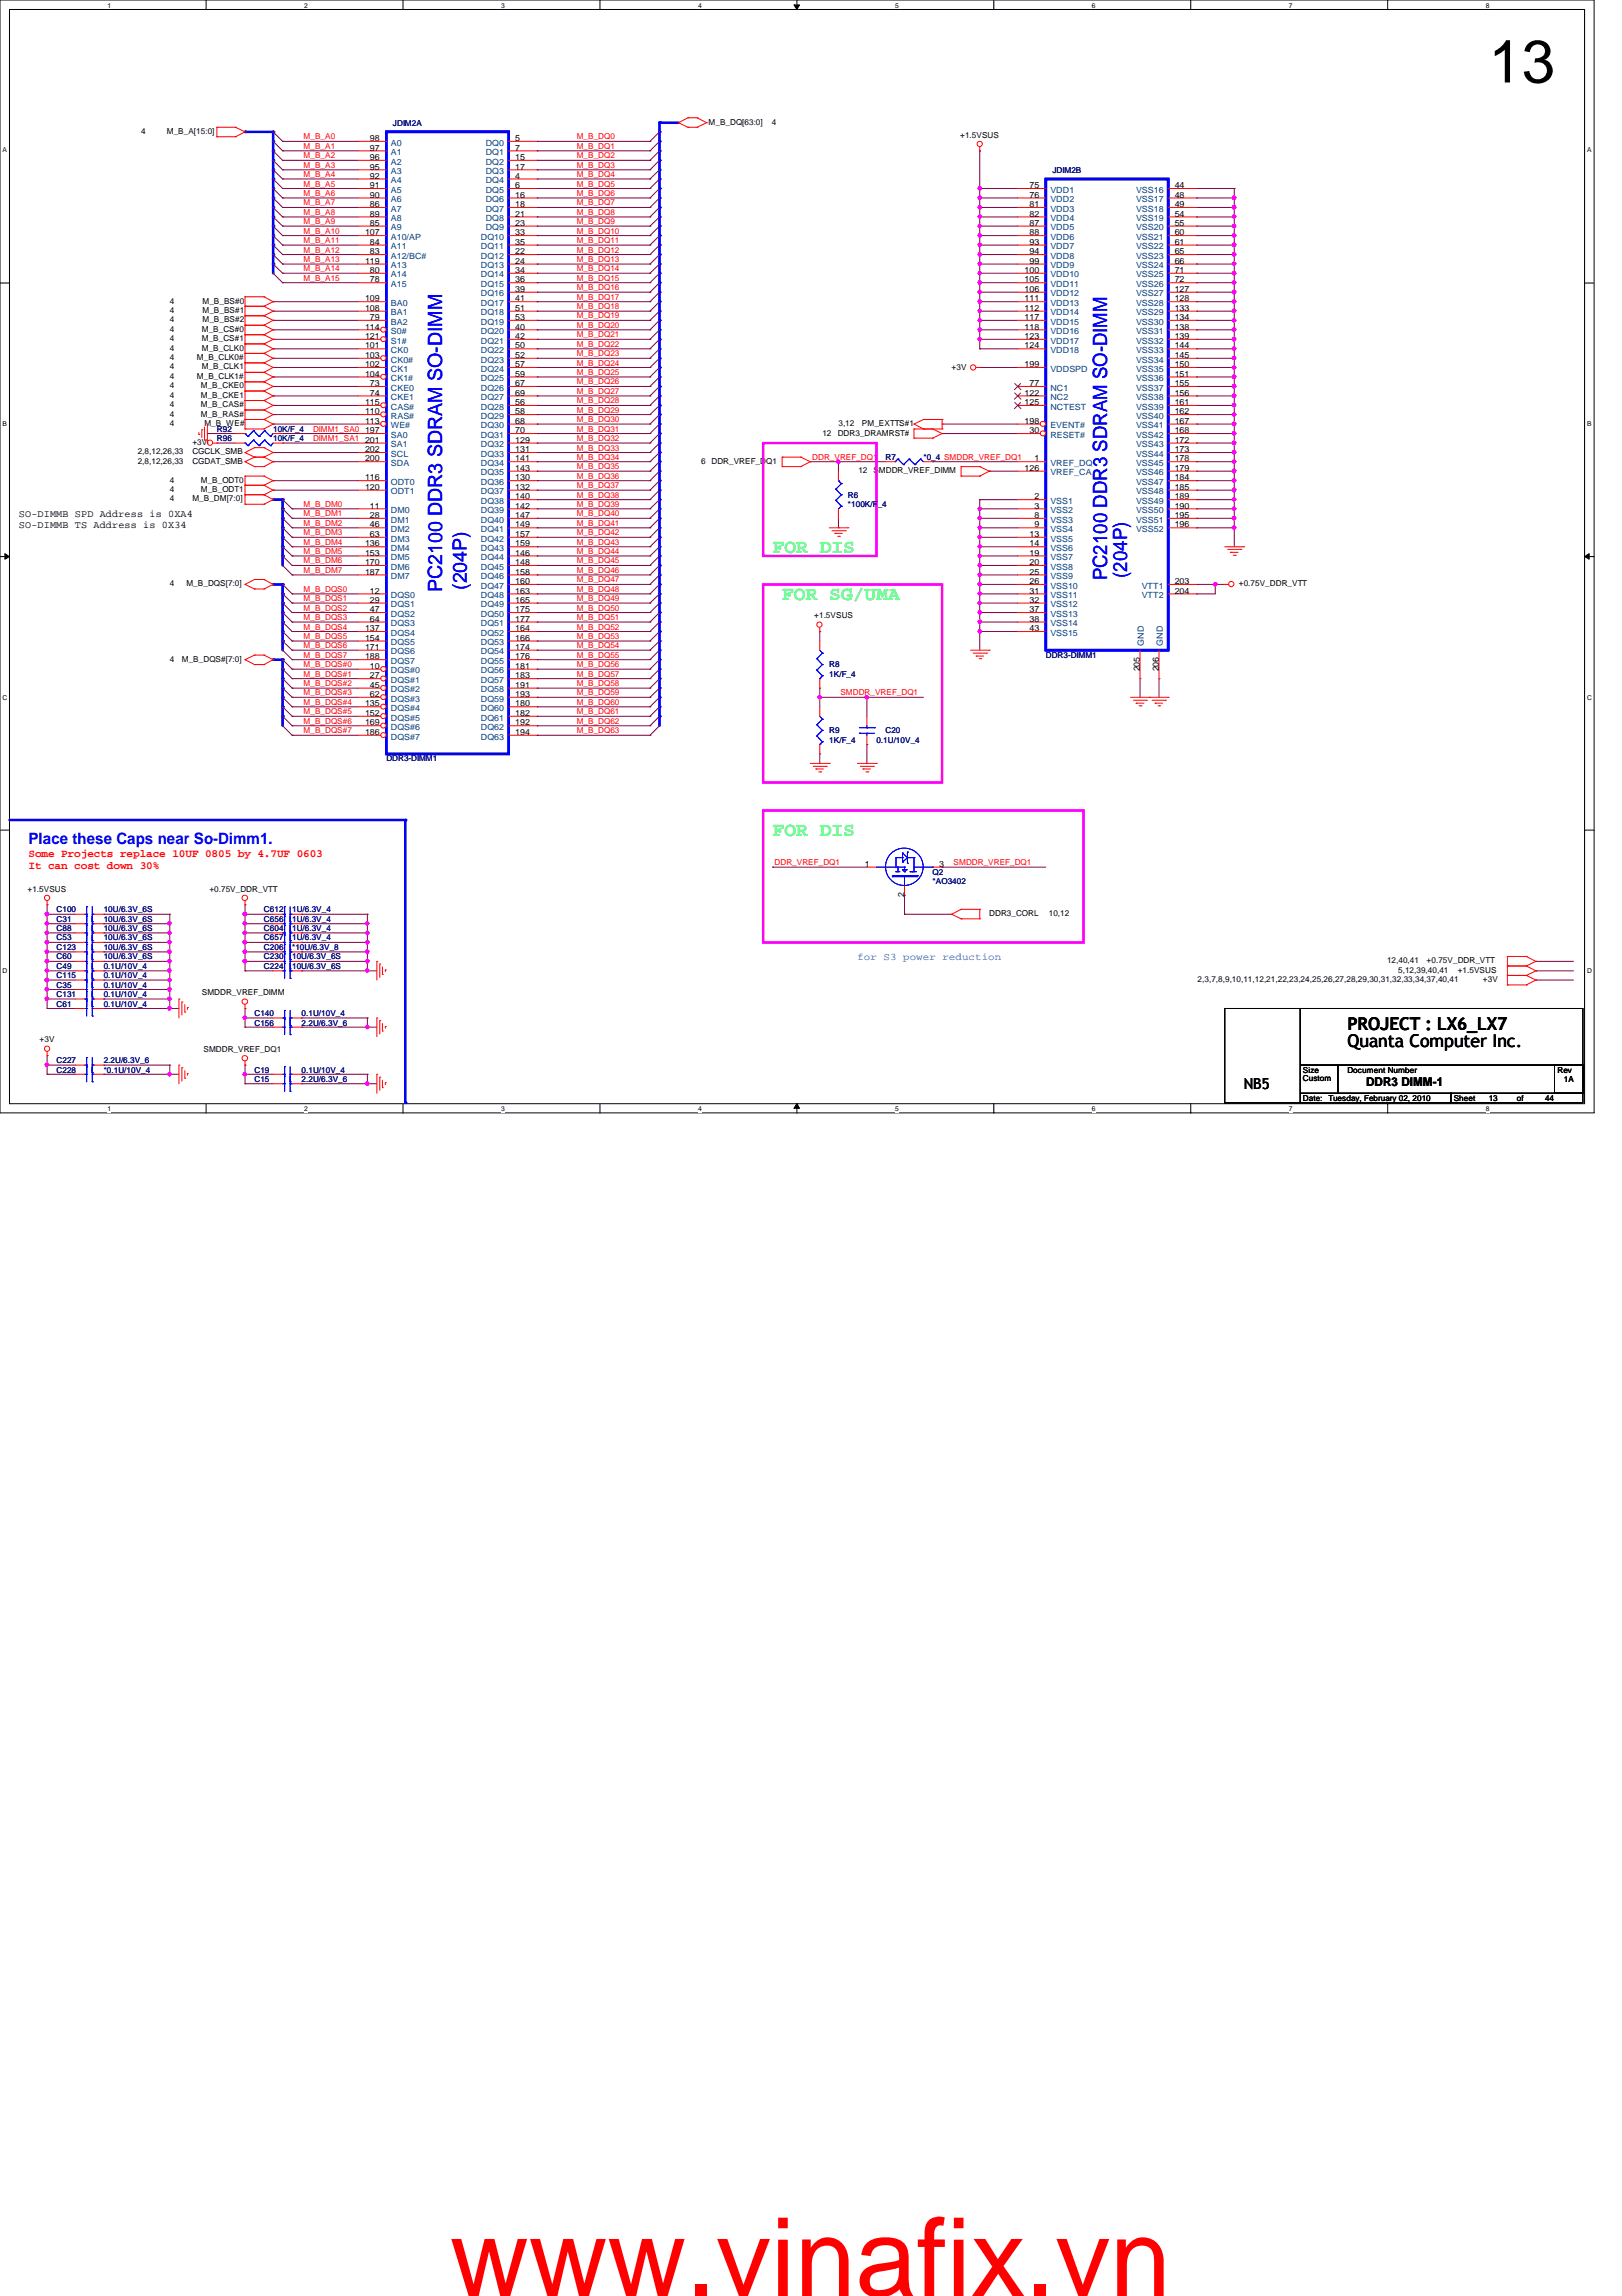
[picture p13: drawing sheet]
<svg xmlns="http://www.w3.org/2000/svg" width="210mm" height="297mm" viewBox="0 0 210 297" stroke-linecap="round" stroke-linejoin="round" font-family="sans-serif">
<defs><g id="words">
<text font-size="14.1" fill="#f00" x="58.2" y="297">www.vinafix.vn</text>
<text font-size="7.8" x="192.7" y="10.7">13</text>
<g font-size="2.5" fill="#00ff40">
<text x="100" y="71.6">FOR DIS</text>
<text x="101.2" y="77.7">FOR SG/UMA</text>
<text x="100" y="108.2">FOR DIS</text>
</g>
<g font-size="2.5" fill="#00f">
<text x="57.2" y="76.6" transform="rotate(-90 57.2 76.6)">PC2100 DDR3 SDRAM SO-DIMM</text>
<text x="60.4" y="76.3" transform="rotate(-90 60.4 76.3)">(204P)</text>
<text x="143.3" y="75.1" transform="rotate(-90 143.3 75.1)">PC2100 DDR3 SDRAM SO-DIMM</text>
<text x="145.9" y="74.8" transform="rotate(-90 145.9 74.8)">(204P)</text>
</g>
<g font-size="2.3">
<text x="174.4" y="135.5">Quanta Computer Inc.</text>
<text x="174.4" y="133.3">PROJECT : LX6_LX7</text>
</g>
<text font-size="2" fill="#00f" x="3.7" y="109.2">Place these Caps near So-Dimm1.</text>
<text font-size="1.9" x="161" y="140.9">NB5</text>
<text font-size="1.6" x="176.8" y="140.5">DDR3 DIMM-1</text>
<g font-size="1.4" fill="#f00">
<text x="3.7" y="110.9">Some Projects replace 10UF 0805 by 4.7UF 0603</text>
<text x="3.7" y="112.4">It can cost down 30%</text>
</g>
<g font-size="1.3">
<text x="2.5" y="66.9">SO-DIMMB SPD Address is 0XA4</text>
<text x="2.5" y="68.3">SO-DIMMB TS Address is 0X34</text>
</g>
<text font-size="1.3" fill="#0080ff" x="111" y="124.2">for S3 power reduction</text>
<g font-size="1.1">
<text x="18.3" y="17.3">4</text>
<text x="21.6" y="17.3">M_B_A[15:0]</text>
<text x="91.7" y="16.2">M_B_DQ[63:0]</text>
<text x="99.9" y="16.2">4</text>
<text x="124.2" y="17.8">+1.5VSUS</text>
<text x="47.9" y="18.2">98</text>
<text x="47.9" y="19.5">97</text>
<text x="47.9" y="20.7">96</text>
<text x="47.9" y="21.9">95</text>
<text x="47.9" y="23.1">92</text>
<text x="66.7" y="18.2">5</text>
<text x="66.7" y="19.5">7</text>
<text x="66.7" y="20.7">15</text>
<text x="66.7" y="21.9">17</text>
<text x="66.7" y="23.1">4</text>
<text x="47.9" y="24.3">91</text>
<text x="47.9" y="25.6">90</text>
<text x="47.9" y="26.8">86</text>
<text x="47.9" y="28">89</text>
<text x="47.9" y="29.2">85</text>
<text x="66.7" y="24.3">6</text>
<text x="66.7" y="25.6">16</text>
<text x="66.7" y="26.8">18</text>
<text x="66.7" y="28">21</text>
<text x="66.7" y="29.2">23</text>
<text x="133.2" y="24.3">75</text>
<text x="133.2" y="25.6">76</text>
<text x="133.2" y="26.8">81</text>
<text x="133.2" y="28">82</text>
<text x="133.2" y="29.2">87</text>
<text x="152" y="24.3">44</text>
<text x="152" y="25.6">48</text>
<text x="152" y="26.8">49</text>
<text x="152" y="28">54</text>
<text x="152" y="29.2">55</text>
<text x="47.2" y="30.4">107</text>
<text x="47.2" y="34.1">119</text>
<text x="47.9" y="31.7">84</text>
<text x="47.9" y="32.9">83</text>
<text x="47.9" y="35.3">80</text>
<text x="66.7" y="30.4">33</text>
<text x="66.7" y="31.7">35</text>
<text x="66.7" y="32.9">22</text>
<text x="66.7" y="34.1">24</text>
<text x="66.7" y="35.3">34</text>
<text x="132.6" y="35.3">100</text>
<text x="133.2" y="30.4">88</text>
<text x="133.2" y="31.7">93</text>
<text x="133.2" y="32.9">94</text>
<text x="133.2" y="34.1">99</text>
<text x="152" y="30.4">60</text>
<text x="152" y="31.7">61</text>
<text x="152" y="32.9">65</text>
<text x="152" y="34.1">66</text>
<text x="152" y="35.3">71</text>
<text x="22" y="39.3">4</text>
<text x="22" y="40.5">4</text>
<text x="22" y="41.7">4</text>
<text x="26.2" y="39.3">M_B_BS#0</text>
<text x="26.2" y="40.5">M_B_BS#1</text>
<text x="26.2" y="41.7">M_B_BS#2</text>
<text x="47.2" y="39">109</text>
<text x="47.2" y="40.2">108</text>
<text x="47.9" y="36.5">78</text>
<text x="47.9" y="41.4">79</text>
<text x="66.7" y="36.5">36</text>
<text x="66.7" y="37.8">39</text>
<text x="66.7" y="39">41</text>
<text x="66.7" y="40.2">51</text>
<text x="66.7" y="41.4">53</text>
<text x="132.6" y="36.5">105</text>
<text x="132.6" y="37.8">106</text>
<text x="132.6" y="39">111</text>
<text x="132.6" y="40.2">112</text>
<text x="132.6" y="41.4">117</text>
<text x="152" y="36.5">72</text>
<text x="152" y="37.8">127</text>
<text x="152" y="39">128</text>
<text x="152" y="40.2">133</text>
<text x="152" y="41.4">134</text>
<text x="22" y="46.6">4</text>
<text x="22" y="42.9">4</text>
<text x="22" y="44.2">4</text>
<text x="22" y="45.4">4</text>
<text x="22" y="47.8">4</text>
<text x="25.5" y="46.6">M_B_CLK0#</text>
<text x="26.1" y="42.9">M_B_CS#0</text>
<text x="26.1" y="44.2">M_B_CS#1</text>
<text x="26.1" y="45.4">M_B_CLK0</text>
<text x="26.1" y="47.8">M_B_CLK1</text>
<text x="47.2" y="42.6">114</text>
<text x="47.2" y="43.9">121</text>
<text x="47.2" y="45.1">101</text>
<text x="47.2" y="46.3">103</text>
<text x="47.2" y="47.5">102</text>
<text x="66.7" y="42.6">40</text>
<text x="66.7" y="43.9">42</text>
<text x="66.7" y="45.1">50</text>
<text x="66.7" y="46.3">52</text>
<text x="66.7" y="47.5">57</text>
<text x="123.1" y="47.9">+3V</text>
<text x="132.6" y="42.6">118</text>
<text x="132.6" y="43.9">123</text>
<text x="132.6" y="45.1">124</text>
<text x="132.6" y="47.5">199</text>
<text x="152" y="42.6">138</text>
<text x="152" y="43.9">139</text>
<text x="152" y="45.1">144</text>
<text x="152" y="46.3">145</text>
<text x="152" y="47.5">150</text>
<text x="22" y="49">4</text>
<text x="22" y="50.2">4</text>
<text x="22" y="51.5">4</text>
<text x="22" y="52.7">4</text>
<text x="22" y="53.9">4</text>
<text x="25.5" y="49">M_B_CLK1#</text>
<text x="26" y="50.2">M_B_CKE0</text>
<text x="26" y="51.5">M_B_CKE1</text>
<text x="26" y="52.7">M_B_CAS#</text>
<text x="26" y="53.9">M_B_RAS#</text>
<text x="47.2" y="48.7">104</text>
<text x="47.2" y="52.4">115</text>
<text x="47.2" y="53.6">110</text>
<text x="47.9" y="50">73</text>
<text x="47.9" y="51.2">74</text>
<text x="66.7" y="48.7">59</text>
<text x="66.7" y="50">67</text>
<text x="66.7" y="51.2">69</text>
<text x="66.7" y="52.4">56</text>
<text x="66.7" y="53.6">58</text>
<text x="132.6" y="51.2">122</text>
<text x="132.6" y="52.4">125</text>
<text x="133.2" y="50">77</text>
<text x="152" y="48.7">151</text>
<text x="152" y="50">155</text>
<text x="152" y="51.2">156</text>
<text x="152" y="52.4">161</text>
<text x="152" y="53.6">162</text>
<text x="17.8" y="58.8">2,8,12,26,33</text>
<text x="17.8" y="60">2,8,12,26,33</text>
<text x="22" y="55.1">4</text>
<text x="24.9" y="58.8">CGCLK_SMB</text>
<text x="24.9" y="60">CGDAT_SMB</text>
<text x="24.9" y="57.6">+3V</text>
<text x="26.5" y="55.1">M_B_WE#</text>
<text x="47.2" y="54.8">113</text>
<text x="47.2" y="56">197</text>
<text x="47.2" y="57.3">201</text>
<text x="47.2" y="58.5">202</text>
<text x="47.2" y="59.7">200</text>
<text x="66.7" y="54.8">68</text>
<text x="66.7" y="56">70</text>
<text x="66.7" y="57.3">129</text>
<text x="66.7" y="58.5">131</text>
<text x="66.7" y="59.7">141</text>
<text x="90.7" y="60">6</text>
<text x="92.1" y="60">DDR_VREF_DQ1</text>
<text x="106.4" y="56.3">12</text>
<text x="108.4" y="56.3">DDR3_DRAMRST#</text>
<text x="108.5" y="55.1">3,12</text>
<text x="111.5" y="55.1">PM_EXTTS#1</text>
<text x="132.6" y="54.8">198</text>
<text x="133.2" y="56">30</text>
<text x="133.9" y="59.7">1</text>
<text x="152" y="54.8">167</text>
<text x="152" y="56">168</text>
<text x="152" y="57.3">172</text>
<text x="152" y="58.5">173</text>
<text x="152" y="59.7">178</text>
<text x="22" y="64.9">4</text>
<text x="22" y="62.4">4</text>
<text x="22" y="63.7">4</text>
<text x="24.9" y="64.9">M_B_DM[7:0]</text>
<text x="26" y="62.4">M_B_ODT0</text>
<text x="26" y="63.7">M_B_ODT1</text>
<text x="47.2" y="62.1">116</text>
<text x="47.2" y="63.4">120</text>
<text x="47.9" y="65.8">11</text>
<text x="66.7" y="60.9">143</text>
<text x="66.7" y="62.1">130</text>
<text x="66.7" y="63.4">132</text>
<text x="66.7" y="64.6">140</text>
<text x="66.7" y="65.8">142</text>
<text x="111.1" y="61.2">12</text>
<text x="113" y="61.2">SMDDR_VREF_DIMM</text>
<text x="132.6" y="60.9">126</text>
<text x="133.9" y="64.6">2</text>
<text x="133.9" y="65.8">3</text>
<text x="152" y="60.9">179</text>
<text x="152" y="62.1">184</text>
<text x="152" y="63.4">185</text>
<text x="152" y="64.6">189</text>
<text x="152" y="65.8">190</text>
<text x="47.2" y="70.7">136</text>
<text x="47.2" y="71.9">153</text>
<text x="47.9" y="67">28</text>
<text x="47.9" y="68.2">46</text>
<text x="47.9" y="69.5">63</text>
<text x="66.7" y="67">147</text>
<text x="66.7" y="68.2">149</text>
<text x="66.7" y="69.5">157</text>
<text x="66.7" y="70.7">159</text>
<text x="66.7" y="71.9">146</text>
<text x="133.2" y="69.5">13</text>
<text x="133.2" y="70.7">14</text>
<text x="133.2" y="71.9">19</text>
<text x="133.9" y="67">8</text>
<text x="133.9" y="68.2">9</text>
<text x="152" y="67">195</text>
<text x="152" y="68.2">196</text>
<text x="22" y="75.9">4</text>
<text x="24.1" y="75.9">M_B_DQS[7:0]</text>
<text x="47.2" y="73.1">170</text>
<text x="47.2" y="74.3">187</text>
<text x="47.9" y="76.8">12</text>
<text x="47.9" y="78">29</text>
<text x="66.7" y="73.1">148</text>
<text x="66.7" y="74.3">158</text>
<text x="66.7" y="75.6">160</text>
<text x="66.7" y="76.8">163</text>
<text x="66.7" y="78">165</text>
<text x="133.2" y="73.1">20</text>
<text x="133.2" y="74.3">25</text>
<text x="133.2" y="75.6">26</text>
<text x="133.2" y="76.8">31</text>
<text x="133.2" y="78">32</text>
<text x="152" y="75.6">203</text>
<text x="152" y="76.8">204</text>
<text x="160.3" y="75.9">+0.75V_DDR_VTT</text>
<text x="47.2" y="81.7">137</text>
<text x="47.2" y="82.9">154</text>
<text x="47.9" y="79.2">47</text>
<text x="47.9" y="80.4">64</text>
<text x="66.7" y="79.2">175</text>
<text x="66.7" y="80.4">177</text>
<text x="66.7" y="81.7">164</text>
<text x="66.7" y="82.9">166</text>
<text x="105.4" y="80">+1.5VSUS</text>
<text x="133.2" y="79.2">37</text>
<text x="133.2" y="80.4">38</text>
<text x="133.2" y="81.7">43</text>
<text x="22" y="85.6">4</text>
<text x="23.5" y="85.6">M_B_DQS#[7:0]</text>
<text x="47.2" y="84.1">171</text>
<text x="47.2" y="85.3">188</text>
<text x="47.9" y="86.5">10</text>
<text x="47.9" y="87.8">27</text>
<text x="47.9" y="89">45</text>
<text x="66.7" y="84.1">174</text>
<text x="66.7" y="85.3">176</text>
<text x="66.7" y="86.5">181</text>
<text x="66.7" y="87.8">183</text>
<text x="66.7" y="89">191</text>
<text x="147.5" y="86.9" transform="rotate(-90 147.5 86.9)">205</text>
<text x="149.9" y="86.9" transform="rotate(-90 149.9 86.9)">206</text>
<text x="47.2" y="91.4">135</text>
<text x="47.2" y="92.6">152</text>
<text x="47.2" y="93.9">169</text>
<text x="47.2" y="95.1">186</text>
<text x="47.9" y="90.2">62</text>
<text x="66.7" y="90.2">193</text>
<text x="66.7" y="91.4">180</text>
<text x="66.7" y="92.6">182</text>
<text x="66.7" y="93.9">192</text>
<text x="66.7" y="95.1">194</text>
<text x="111.9" y="112.1">1</text>
<text x="121.5" y="112.1">3</text>
<text x="3.6" y="115.4">+1.5VSUS</text>
<text x="27.1" y="115.4">+0.75V_DDR_VTT</text>
<text x="117" y="116.1" transform="rotate(-90 117 116.1)">2</text>
<text x="128" y="118.5">DDR3_CORL</text>
<text x="135.7" y="118.5">10,12</text>
<text x="179.5" y="124.6">12,40,41</text>
<text x="180.9" y="125.8">5,12,39,40,41</text>
<text x="184.6" y="124.6">+0.75V_DDR_VTT</text>
<text x="188.6" y="125.8">+1.5VSUS</text>
<text x="26.1" y="128.7">SMDDR_VREF_DIMM</text>
<text x="155" y="127">2,3,7,8,9,10,11,12,21,22,23,24,25,26,27,28,29,30,31,32,33,34,37,40,41</text>
<text x="191.9" y="127">+3V</text>
<text x="5.1" y="134.8">+3V</text>
<text x="26.3" y="136.1">SMDDR_VREF_DQ1</text>
<text x="168.6" y="138.8">Size</text>
<text x="168.6" y="142.4">Date:</text>
<text x="168.6" y="139.9">Custom</text>
<text x="171.9" y="142.4">Tuesday, February 02, 2010</text>
<text x="174.4" y="138.8">Document Number</text>
<text x="188.1" y="142.4">Sheet</text>
<text x="192.7" y="142.4">13</text>
<text x="196.3" y="142.4">of</text>
<text x="199.9" y="142.4">44</text>
<text x="201.5" y="138.8">Rev</text>
<text x="202.4" y="140">1A</text>
</g>
<g font-size="1.1" fill="#000080">
<text x="50.8" y="16.3">JDIM2A</text>
<text x="136.2" y="22.4">JDIM2B</text>
<text x="28.1" y="55.8">R92</text>
<text x="28.1" y="57.1">R96</text>
<text x="35.3" y="55.8">10K/F_4</text>
<text x="35.3" y="57.1">10K/F_4</text>
<text x="114.6" y="59.5">R7</text>
<text x="119.5" y="59.5">*0_4 SMDDR_VREF_DQ1</text>
<text x="109.7" y="64.4">R6</text>
<text x="109.7" y="65.6">*100K/F_4</text>
<text x="107.3" y="86.3">R8</text>
<text x="107.3" y="87.5">1K/F_4</text>
<text x="135.3" y="85.1">DDR3-DIMM1</text>
<text x="107.3" y="94.9">R9</text>
<text x="114.6" y="94.9">C20</text>
<text x="50" y="98.5">DDR3-DIMM1</text>
<text x="107.3" y="96.1">1K/F_4</text>
<text x="113.4" y="96.1">0.1U/10V_4</text>
<text x="120.7" y="113.2">Q2</text>
<text x="7.3" y="119.3">C31</text>
<text x="7.3" y="118">C100</text>
<text x="13.4" y="119.3">10U/6.3V_6S</text>
<text x="13.4" y="118">10U/6.3V_6S</text>
<text x="34.2" y="118">C612</text>
<text x="34.2" y="119.3">C656</text>
<text x="37.8" y="118">1U/6.3V_4</text>
<text x="37.8" y="119.3">1U/6.3V_4</text>
<text x="120.7" y="114.4">*AO3402</text>
<text x="7.3" y="122.9">C123</text>
<text x="7.3" y="121.7">C53</text>
<text x="7.3" y="124.1">C60</text>
<text x="7.3" y="120.5">C88</text>
<text x="7.3" y="125.3">C49</text>
<text x="13.4" y="121.7">10U/6.3V_6S</text>
<text x="13.4" y="124.1">10U/6.3V_6S</text>
<text x="13.4" y="120.5">10U/6.3V_6S</text>
<text x="13.4" y="125.3">0.1U/10V_4</text>
<text x="13.4" y="122.9">10U/6.3V_6S</text>
<text x="34.2" y="120.5">C604</text>
<text x="34.2" y="122.9">C206</text>
<text x="34.2" y="124.1">C230</text>
<text x="34.2" y="121.7">C657</text>
<text x="34.2" y="125.3">C224</text>
<text x="37.8" y="120.5">1U/6.3V_4</text>
<text x="37.8" y="122.9">*10U/6.3V_8</text>
<text x="37.8" y="124.1">10U/6.3V_6S</text>
<text x="37.8" y="121.7">1U/6.3V_4</text>
<text x="37.8" y="125.3">10U/6.3V_6S</text>
<text x="7.3" y="126.6">C115</text>
<text x="7.3" y="130.2">C61</text>
<text x="7.3" y="129">C131</text>
<text x="7.3" y="127.8">C35</text>
<text x="13.4" y="130.2">0.1U/10V_4</text>
<text x="13.4" y="127.8">0.1U/10V_4</text>
<text x="13.4" y="126.6">0.1U/10V_4</text>
<text x="13.4" y="129">0.1U/10V_4</text>
<text x="32.9" y="131.4">C140</text>
<text x="39" y="131.4">0.1U/10V_4</text>
<text x="7.3" y="137.5">C227</text>
<text x="13.4" y="137.5">2.2U/6.3V_6</text>
<text x="32.9" y="132.7">C156</text>
<text x="39" y="132.7">2.2U/6.3V_6</text>
<text x="7.3" y="138.8">C228</text>
<text x="13.4" y="138.8">*0.1U/10V_4</text>
<text x="32.9" y="140">C15</text>
<text x="32.9" y="138.8">C19</text>
<text x="39" y="140">2.2U/6.3V_6</text>
<text x="39" y="138.8">0.1U/10V_4</text>
</g>
<g font-size="1.1" fill="#f00">
<text x="39.3" y="22.9">M_B_A4</text>
<text x="39.3" y="20.5">M_B_A2</text>
<text x="39.3" y="21.7">M_B_A3</text>
<text x="39.3" y="19.3">M_B_A1</text>
<text x="39.3" y="18">M_B_A0</text>
<text x="74.6" y="18">M_B_DQ0</text>
<text x="74.6" y="19.3">M_B_DQ1</text>
<text x="74.6" y="20.5">M_B_DQ2</text>
<text x="74.6" y="21.7">M_B_DQ3</text>
<text x="74.6" y="22.9">M_B_DQ4</text>
<text x="39.3" y="29">M_B_A9</text>
<text x="39.3" y="27.8">M_B_A8</text>
<text x="39.3" y="26.6">M_B_A7</text>
<text x="39.3" y="25.4">M_B_A6</text>
<text x="39.3" y="24.1">M_B_A5</text>
<text x="74.6" y="24.1">M_B_DQ5</text>
<text x="74.6" y="25.4">M_B_DQ6</text>
<text x="74.6" y="26.6">M_B_DQ7</text>
<text x="74.6" y="27.8">M_B_DQ8</text>
<text x="74.6" y="29">M_B_DQ9</text>
<text x="39.3" y="35.1">M_B_A14</text>
<text x="39.3" y="33.9">M_B_A13</text>
<text x="39.3" y="32.7">M_B_A12</text>
<text x="39.3" y="31.5">M_B_A11</text>
<text x="39.3" y="30.2">M_B_A10</text>
<text x="74.6" y="30.2">M_B_DQ10</text>
<text x="74.6" y="31.5">M_B_DQ11</text>
<text x="74.6" y="32.7">M_B_DQ12</text>
<text x="74.6" y="33.9">M_B_DQ13</text>
<text x="74.6" y="35.1">M_B_DQ14</text>
<text x="39.3" y="36.3">M_B_A15</text>
<text x="74.6" y="36.3">M_B_DQ15</text>
<text x="74.6" y="37.5">M_B_DQ16</text>
<text x="74.6" y="38.8">M_B_DQ17</text>
<text x="74.6" y="40">M_B_DQ18</text>
<text x="74.6" y="41.2">M_B_DQ19</text>
<text x="74.6" y="42.4">M_B_DQ20</text>
<text x="74.6" y="43.6">M_B_DQ21</text>
<text x="74.6" y="44.9">M_B_DQ22</text>
<text x="74.6" y="46.1">M_B_DQ23</text>
<text x="74.6" y="47.3">M_B_DQ24</text>
<text x="74.6" y="48.5">M_B_DQ25</text>
<text x="74.6" y="49.7">M_B_DQ26</text>
<text x="74.6" y="51">M_B_DQ27</text>
<text x="74.6" y="52.2">M_B_DQ28</text>
<text x="74.6" y="53.4">M_B_DQ29</text>
<text x="40.5" y="57.1">DIMM1_SA1</text>
<text x="40.5" y="55.8">DIMM1_SA0</text>
<text x="74.6" y="54.6">M_B_DQ30</text>
<text x="74.6" y="55.8">M_B_DQ31</text>
<text x="74.6" y="57.1">M_B_DQ32</text>
<text x="74.6" y="58.3">M_B_DQ33</text>
<text x="74.6" y="59.5">M_B_DQ34</text>
<text x="105.1" y="59.5">DDR_VREF_DQ1</text>
<text x="39.3" y="65.6">M_B_DM0</text>
<text x="74.6" y="60.7">M_B_DQ35</text>
<text x="74.6" y="61.9">M_B_DQ36</text>
<text x="74.6" y="63.2">M_B_DQ37</text>
<text x="74.6" y="64.4">M_B_DQ38</text>
<text x="74.6" y="65.6">M_B_DQ39</text>
<text x="39.3" y="68">M_B_DM2</text>
<text x="39.3" y="69.3">M_B_DM3</text>
<text x="39.3" y="70.5">M_B_DM4</text>
<text x="39.3" y="71.7">M_B_DM5</text>
<text x="39.3" y="66.8">M_B_DM1</text>
<text x="74.6" y="66.8">M_B_DQ40</text>
<text x="74.6" y="68">M_B_DQ41</text>
<text x="74.6" y="69.3">M_B_DQ42</text>
<text x="74.6" y="70.5">M_B_DQ43</text>
<text x="74.6" y="71.7">M_B_DQ44</text>
<text x="39.3" y="72.9">M_B_DM6</text>
<text x="39.3" y="74.1">M_B_DM7</text>
<text x="39.3" y="76.6">M_B_DQS0</text>
<text x="39.3" y="77.8">M_B_DQS1</text>
<text x="74.6" y="72.9">M_B_DQ45</text>
<text x="74.6" y="74.1">M_B_DQ46</text>
<text x="74.6" y="75.4">M_B_DQ47</text>
<text x="74.6" y="76.6">M_B_DQ48</text>
<text x="74.6" y="77.8">M_B_DQ49</text>
<text x="39.3" y="79">M_B_DQS2</text>
<text x="39.3" y="80.2">M_B_DQS3</text>
<text x="39.3" y="81.4">M_B_DQS4</text>
<text x="39.3" y="82.7">M_B_DQS5</text>
<text x="39.3" y="83.9">M_B_DQS6</text>
<text x="74.6" y="79">M_B_DQ50</text>
<text x="74.6" y="80.2">M_B_DQ51</text>
<text x="74.6" y="81.4">M_B_DQ52</text>
<text x="74.6" y="82.7">M_B_DQ53</text>
<text x="74.6" y="83.9">M_B_DQ54</text>
<text x="39.3" y="87.5">M_B_DQS#1</text>
<text x="39.3" y="88.8">M_B_DQS#2</text>
<text x="39.3" y="90">M_B_DQS#3</text>
<text x="39.3" y="85.1">M_B_DQS7</text>
<text x="39.3" y="86.3">M_B_DQS#0</text>
<text x="74.6" y="85.1">M_B_DQ55</text>
<text x="74.6" y="86.3">M_B_DQ56</text>
<text x="74.6" y="87.5">M_B_DQ57</text>
<text x="74.6" y="88.8">M_B_DQ58</text>
<text x="74.6" y="90">M_B_DQ59</text>
<text x="108.8" y="90">SMDDR_VREF_DQ1</text>
<text x="39.3" y="91.2">M_B_DQS#4</text>
<text x="39.3" y="92.4">M_B_DQS#5</text>
<text x="39.3" y="93.6">M_B_DQS#6</text>
<text x="39.3" y="94.9">M_B_DQS#7</text>
<text x="74.6" y="91.2">M_B_DQ60</text>
<text x="74.6" y="92.4">M_B_DQ61</text>
<text x="74.6" y="93.6">M_B_DQ62</text>
<text x="74.6" y="94.9">M_B_DQ63</text>
<text x="100.2" y="111.9">DDR_VREF_DQ1</text>
<text x="123.4" y="111.9">SMDDR_VREF_DQ1</text>
</g>
<g font-size="1.1" fill="#004080">
<text x="50.6" y="18.8">A0</text>
<text x="50.6" y="20.1">A1</text>
<text x="50.6" y="21.3">A2</text>
<text x="50.6" y="22.5">A3</text>
<text x="50.6" y="23.7">A4</text>
<text x="62.9" y="18.8">DQ0</text>
<text x="62.9" y="20.1">DQ1</text>
<text x="62.9" y="21.3">DQ2</text>
<text x="62.9" y="22.5">DQ3</text>
<text x="62.9" y="23.7">DQ4</text>
<text x="50.6" y="24.9">A5</text>
<text x="50.6" y="26.2">A6</text>
<text x="50.6" y="27.4">A7</text>
<text x="50.6" y="28.6">A8</text>
<text x="50.6" y="29.8">A9</text>
<text x="62.9" y="24.9">DQ5</text>
<text x="62.9" y="26.2">DQ6</text>
<text x="62.9" y="27.4">DQ7</text>
<text x="62.9" y="28.6">DQ8</text>
<text x="62.9" y="29.8">DQ9</text>
<text x="135.9" y="24.9">VDD1</text>
<text x="135.9" y="26.2">VDD2</text>
<text x="135.9" y="27.4">VDD3</text>
<text x="135.9" y="28.6">VDD4</text>
<text x="135.9" y="29.8">VDD5</text>
<text x="147" y="24.9">VSS16</text>
<text x="147" y="26.2">VSS17</text>
<text x="147" y="27.4">VSS18</text>
<text x="147" y="28.6">VSS19</text>
<text x="147" y="29.8">VSS20</text>
<text x="50.6" y="31">A10/AP</text>
<text x="50.6" y="32.3">A11</text>
<text x="50.6" y="33.5">A12/BC#</text>
<text x="50.6" y="34.7">A13</text>
<text x="50.6" y="35.9">A14</text>
<text x="62.2" y="31">DQ10</text>
<text x="62.2" y="32.3">DQ11</text>
<text x="62.2" y="33.5">DQ12</text>
<text x="62.2" y="34.7">DQ13</text>
<text x="62.2" y="35.9">DQ14</text>
<text x="135.9" y="31">VDD6</text>
<text x="135.9" y="32.3">VDD7</text>
<text x="135.9" y="33.5">VDD8</text>
<text x="135.9" y="34.7">VDD9</text>
<text x="135.9" y="35.9">VDD10</text>
<text x="147" y="31">VSS21</text>
<text x="147" y="32.3">VSS22</text>
<text x="147" y="33.5">VSS23</text>
<text x="147" y="34.7">VSS24</text>
<text x="147" y="35.9">VSS25</text>
<text x="50.6" y="37.1">A15</text>
<text x="50.6" y="39.6">BA0</text>
<text x="50.6" y="40.8">BA1</text>
<text x="50.6" y="42">BA2</text>
<text x="62.2" y="37.1">DQ15</text>
<text x="62.2" y="38.4">DQ16</text>
<text x="62.2" y="39.6">DQ17</text>
<text x="62.2" y="40.8">DQ18</text>
<text x="62.2" y="42">DQ19</text>
<text x="135.9" y="37.1">VDD11</text>
<text x="135.9" y="38.4">VDD12</text>
<text x="135.9" y="39.6">VDD13</text>
<text x="135.9" y="40.8">VDD14</text>
<text x="135.9" y="42">VDD15</text>
<text x="147" y="37.1">VSS26</text>
<text x="147" y="38.4">VSS27</text>
<text x="147" y="39.6">VSS28</text>
<text x="147" y="40.8">VSS29</text>
<text x="147" y="42">VSS30</text>
<text x="50.6" y="43.2">S0#</text>
<text x="50.6" y="44.5">S1#</text>
<text x="50.6" y="45.7">CK0</text>
<text x="50.6" y="46.9">CK0#</text>
<text x="62.2" y="43.2">DQ20</text>
<text x="62.2" y="44.5">DQ21</text>
<text x="62.2" y="45.7">DQ22</text>
<text x="62.2" y="46.9">DQ23</text>
<text x="135.9" y="43.2">VDD16</text>
<text x="135.9" y="44.5">VDD17</text>
<text x="135.9" y="45.7">VDD18</text>
<text x="147" y="43.2">VSS31</text>
<text x="147" y="44.5">VSS32</text>
<text x="147" y="45.7">VSS33</text>
<text x="147" y="46.9">VSS34</text>
<text x="50.6" y="48.1">CK1</text>
<text x="50.6" y="49.3">CK1#</text>
<text x="50.6" y="50.5">CKE0</text>
<text x="50.6" y="51.8">CKE1</text>
<text x="50.6" y="53">CAS#</text>
<text x="62.2" y="48.1">DQ24</text>
<text x="62.2" y="49.3">DQ25</text>
<text x="62.2" y="50.5">DQ26</text>
<text x="62.2" y="51.8">DQ27</text>
<text x="62.2" y="53">DQ28</text>
<text x="135.9" y="48.1">VDDSPD</text>
<text x="135.9" y="50.5">NC1</text>
<text x="135.9" y="51.8">NC2</text>
<text x="135.9" y="53">NCTEST</text>
<text x="147" y="48.1">VSS35</text>
<text x="147" y="49.3">VSS36</text>
<text x="147" y="50.5">VSS37</text>
<text x="147" y="51.8">VSS38</text>
<text x="147" y="53">VSS39</text>
<text x="50.6" y="54.2">RAS#</text>
<text x="50.6" y="55.4">WE#</text>
<text x="50.6" y="56.6">SA0</text>
<text x="50.6" y="57.9">SA1</text>
<text x="50.6" y="59.1">SCL</text>
<text x="62.2" y="54.2">DQ29</text>
<text x="62.2" y="55.4">DQ30</text>
<text x="62.2" y="56.6">DQ31</text>
<text x="62.2" y="57.9">DQ32</text>
<text x="62.2" y="59.1">DQ33</text>
<text x="135.9" y="55.4">EVENT#</text>
<text x="135.9" y="56.6">RESET#</text>
<text x="147" y="54.2">VSS40</text>
<text x="147" y="55.4">VSS41</text>
<text x="147" y="56.6">VSS42</text>
<text x="147" y="57.9">VSS43</text>
<text x="147" y="59.1">VSS44</text>
<text x="50.6" y="60.3">SDA</text>
<text x="50.6" y="62.7">ODT0</text>
<text x="50.6" y="64">ODT1</text>
<text x="62.2" y="60.3">DQ34</text>
<text x="62.2" y="61.5">DQ35</text>
<text x="62.2" y="62.7">DQ36</text>
<text x="62.2" y="64">DQ37</text>
<text x="62.2" y="65.2">DQ38</text>
<text x="135.9" y="60.3">VREF_DQ</text>
<text x="135.9" y="61.5">VREF_CA</text>
<text x="135.9" y="65.2">VSS1</text>
<text x="147" y="60.3">VSS45</text>
<text x="147" y="61.5">VSS46</text>
<text x="147" y="62.7">VSS47</text>
<text x="147" y="64">VSS48</text>
<text x="147" y="65.2">VSS49</text>
<text x="50.6" y="66.4">DM0</text>
<text x="50.6" y="67.6">DM1</text>
<text x="50.6" y="68.8">DM2</text>
<text x="50.6" y="70.1">DM3</text>
<text x="50.6" y="71.3">DM4</text>
<text x="62.2" y="66.4">DQ39</text>
<text x="62.2" y="67.6">DQ40</text>
<text x="62.2" y="68.8">DQ41</text>
<text x="62.2" y="70.1">DQ42</text>
<text x="62.2" y="71.3">DQ43</text>
<text x="135.9" y="66.4">VSS2</text>
<text x="135.9" y="67.6">VSS3</text>
<text x="135.9" y="68.8">VSS4</text>
<text x="135.9" y="70.1">VSS5</text>
<text x="135.9" y="71.3">VSS6</text>
<text x="147" y="66.4">VSS50</text>
<text x="147" y="67.6">VSS51</text>
<text x="147" y="68.8">VSS52</text>
<text x="50.6" y="72.5">DM5</text>
<text x="50.6" y="73.7">DM6</text>
<text x="50.6" y="74.9">DM7</text>
<text x="50.6" y="77.4">DQS0</text>
<text x="62.2" y="72.5">DQ44</text>
<text x="62.2" y="73.7">DQ45</text>
<text x="62.2" y="74.9">DQ46</text>
<text x="62.2" y="76.2">DQ47</text>
<text x="62.2" y="77.4">DQ48</text>
<text x="135.9" y="72.5">VSS7</text>
<text x="135.9" y="73.7">VSS8</text>
<text x="135.9" y="74.9">VSS9</text>
<text x="135.9" y="76.2">VSS10</text>
<text x="135.9" y="77.4">VSS11</text>
<text x="147.7" y="76.2">VTT1</text>
<text x="147.7" y="77.4">VTT2</text>
<text x="50.6" y="78.6">DQS1</text>
<text x="50.6" y="79.8">DQS2</text>
<text x="50.6" y="81">DQS3</text>
<text x="50.6" y="82.3">DQS4</text>
<text x="50.6" y="83.5">DQS5</text>
<text x="62.2" y="78.6">DQ49</text>
<text x="62.2" y="79.8">DQ50</text>
<text x="62.2" y="81">DQ51</text>
<text x="62.2" y="82.3">DQ52</text>
<text x="62.2" y="83.5">DQ53</text>
<text x="135.9" y="78.6">VSS12</text>
<text x="135.9" y="79.8">VSS13</text>
<text x="135.9" y="81">VSS14</text>
<text x="135.9" y="82.3">VSS15</text>
<text x="148" y="83.5" transform="rotate(-90 148 83.5)">GND</text>
<text x="150.5" y="83.5" transform="rotate(-90 150.5 83.5)">GND</text>
<text x="50.6" y="84.7">DQS6</text>
<text x="50.6" y="85.9">DQS7</text>
<text x="50.6" y="87.1">DQS#0</text>
<text x="50.6" y="88.3">DQS#1</text>
<text x="50.6" y="89.6">DQS#2</text>
<text x="62.2" y="84.7">DQ54</text>
<text x="62.2" y="85.9">DQ55</text>
<text x="62.2" y="87.1">DQ56</text>
<text x="62.2" y="88.3">DQ57</text>
<text x="62.2" y="89.6">DQ58</text>
<text x="50.6" y="90.8">DQS#3</text>
<text x="50.6" y="92">DQS#4</text>
<text x="50.6" y="93.2">DQS#5</text>
<text x="50.6" y="94.4">DQS#6</text>
<text x="50.6" y="95.7">DQS#7</text>
<text x="62.2" y="90.8">DQ59</text>
<text x="62.2" y="92">DQ60</text>
<text x="62.2" y="93.2">DQ61</text>
<text x="62.2" y="94.4">DQ62</text>
<text x="62.2" y="95.7">DQ63</text>
</g>
<g font-size=".9">
<text x="13.9" y="1">1</text>
<text x="39.4" y="1">2</text>
<text x="64.9" y="1">3</text>
<text x="90.3" y="1">4</text>
<text x="115.8" y="1">5</text>
<text x="141.3" y="1">6</text>
<text x="166.8" y="1">7</text>
<text x="192.3" y="1">8</text>
<text x=".3" y="19.7">A</text>
<text x="205.4" y="19.7">A</text>
<text x=".3" y="55.1">B</text>
<text x="205.4" y="55.1">B</text>
<text x=".3" y="90.5">C</text>
<text x="205.4" y="90.5">C</text>
<text x=".3" y="125.9">D</text>
<text x="205.4" y="125.9">D</text>
<text x="13.9" y="143.8">1</text>
<text x="39.4" y="143.8">2</text>
<text x="64.9" y="143.8">3</text>
<text x="90.3" y="143.8">4</text>
<text x="115.8" y="143.8">5</text>
<text x="141.3" y="143.8">6</text>
<text x="166.8" y="143.8">7</text>
<text x="192.3" y="143.8">8</text>
</g>
</g></defs>
<path d="M0 0h206.3v144h-206.3zM1.2 1.2h203.9v141.6h-203.9z" fill="none" stroke="#000" stroke-width=".13"/>
<g fill="#fff">
<path d="M13.9 .2h.5v.9h-.5z"/>
<path d="M13.9 143h.5v.9h-.5z"/>
</g>
<path d="M26.7 0v1.2M26.7 142.8v1.2" fill="none" stroke="#000" stroke-width=".13"/>
<g fill="#fff">
<path d="M39.4 .2h.4v.9h-.4z"/>
<path d="M39.4 143h.4v.9h-.4z"/>
</g>
<path d="M52.2 0v1.2M52.2 142.8v1.2" fill="none" stroke="#000" stroke-width=".13"/>
<g fill="#fff">
<path d="M64.9 .2h.4v.9h-.4z"/>
<path d="M64.9 143h.4v.9h-.4z"/>
</g>
<path d="M77.6 0v1.2M77.6 142.8v1.2" fill="none" stroke="#000" stroke-width=".13"/>
<g fill="#fff">
<path d="M90.3 .2h.5v.9h-.5z"/>
<path d="M90.3 143h.5v.9h-.5z"/>
</g>
<path d="M103.1 0v1.2M102.7 .6h.8l-.4 .6zM103.1 142.8l.4 .6h-.8zM103.1 142.8v1.2" fill="none" stroke="#000" stroke-width=".13"/>
<path d="M102.7 .6h.8l-.4 .6zM103.1 142.8l.4 .6h-.8z" fill="#000"/>
<g fill="#fff">
<path d="M115.8 .2h.5v.9h-.5z"/>
<path d="M115.8 143h.5v.9h-.5z"/>
</g>
<path d="M128.6 0v1.2M128.6 142.8v1.2" fill="none" stroke="#000" stroke-width=".13"/>
<g fill="#fff">
<path d="M141.3 .2h.5v.9h-.5z"/>
<path d="M141.3 143h.5v.9h-.5z"/>
</g>
<path d="M154.1 0v1.2M154.1 142.8v1.2" fill="none" stroke="#000" stroke-width=".13"/>
<g fill="#fff">
<path d="M166.8 .2h.5v.9h-.5z"/>
<path d="M166.8 143h.5v.9h-.5z"/>
</g>
<path d="M179.6 0v1.2M179.6 142.8v1.2" fill="none" stroke="#000" stroke-width=".13"/>
<g fill="#fff">
<path d="M192.3 .2h.4v.9h-.4z"/>
<path d="M192.3 143h.4v.9h-.4z"/>
<path d="M.3 18.9h.6v1h-.6z"/>
<path d="M205.4 18.9h.6v1h-.6z"/>
<path d="M.3 54.3h.6v1h-.6z"/>
<path d="M205.4 54.3h.6v1h-.6z"/>
</g>
<path d="M0 36.6h1.2M205.1 36.6h1.2" fill="none" stroke="#000" stroke-width=".13"/>
<g fill="#fff">
<path d="M.3 89.7h.6v1h-.6z"/>
<path d="M205.4 89.7h.6v1h-.6z"/>
</g>
<path d="M0 72h1.2M.6 71.6l.6 .4-.6 .3zM205.1 72l.6-.4v.7zM205.1 72h1.2" fill="none" stroke="#000" stroke-width=".13"/>
<path d="M.6 71.6l.6 .4-.6 .3zM205.1 72l.6-.4v.7z" fill="#000"/>
<g fill="#fff">
<path d="M.3 125.1h.6v1h-.6z"/>
<path d="M205.4 125.1h.6v1h-.6z"/>
</g>
<path d="M0 107.4h1.2M205.1 107.4h1.2" fill="none" stroke="#000" stroke-width=".13"/>
<g fill="none" stroke="#800040" stroke-width=".13">
<path d="M36.6 23.2h.1M36.6 23.2h9.8M69.5 24.4h.1M69.5 25.6h.1M69.5 26.8h.1M69.5 28.1h.1M69.5 29.3h.1M69.5 24.4h14.6M69.5 25.6h14.6M69.5 26.8h14.6M69.5 28.1h14.6M69.5 29.3h14.6"/>
<path d="M26.8 56.1h.1M26.8 56.1h3.7M28.1 57.3h.1M28.1 57.3h2.4M35.3 48.8h.1M35.3 40.3h.1M35.3 48.8h11.1M35.3 40.3h11.1M37.8 68.3h.1M37.8 68.3h8.6M37.8 87.8h.1M37.8 87.8h8.6"/>
</g>
<path d="M85.3 15.9h2.5" fill="none" stroke="#00f" stroke-width=".34"/>
<circle cx="85.3" cy="15.9" r=".17" fill="#00f"/>
<path d="M36.6 20.7h.1M36.6 20.7h9.8M37.8 79.2h.1M37.8 79.2h8.6" fill="none" stroke="#800040" stroke-width=".13"/>
<path d="M85.3 61v1.2" fill="none" stroke="#00f" stroke-width=".34"/>
<circle cx="85.3" cy="61" r=".17" fill="#00f"/>
<g fill="none" stroke="#800040" stroke-width=".13">
<path d="M36.6 19.5h.1M36.6 19.5h9.8M36.6 22h.1M36.6 22h9.8M69.5 36.6h.1M69.5 37.8h.1M69.5 39h.1M69.5 30.5h.1M69.5 31.7h.1M69.5 32.9h.1M69.5 34.2h.1M69.5 35.3h.1"/>
<path d="M69.5 36.6h14.6M69.5 37.8h14.6M69.5 39h14.6M69.5 30.5h14.6M69.5 31.7h14.6M69.5 32.9h14.6M69.5 34.2h14.6M69.5 35.3h14.6M35.3 47.5h.1M35.3 47.5h11.1M36.6 57.3h.1M36.6 57.3h9.8"/>
<path d="M69.5 40.3h.1M69.5 41.4h.1M69.5 40.3h14.6M69.5 41.4h14.6M37.8 69.5h.1M37.8 69.5h8.6M37.8 89h.1M37.8 89h8.6"/>
</g>
<path d="M36.6 92.7v1.2" fill="none" stroke="#00f" stroke-width=".34"/>
<circle cx="36.6" cy="92.7" r=".17" fill="#00f"/>
<path d="M36.6 18.3h.1M36.6 18.3h9.8M69.5 18.3h.1M69.5 18.3h14.6M35.3 46.4h.1M35.3 46.4h11.1M37.8 70.7h.1M37.8 70.7h8.6M37.8 80.5h.1M37.8 80.5h8.6" fill="none" stroke="#800040" stroke-width=".13"/>
<path d="M35.3 85.3h1.3" fill="none" stroke="#00f" stroke-width=".34"/>
<circle cx="35.3" cy="85.3" r=".17" fill="#00f"/>
<g fill="none" stroke="#800040" stroke-width=".13">
<path d="M35.3 39h.1M35.3 39h11.1M36.6 36.6h.1M36.6 36.6h9.8M35.3 58.5h.1M35.3 58.5h11.1M69.5 48.8h.1M69.5 50h.1M69.5 51.2h.1M69.5 52.5h.1M69.5 53.6h.1M69.5 54.9h.1"/>
<path d="M69.5 56.1h.1M69.5 57.3h.1M69.5 58.5h.1M69.5 59.7h.1M69.5 42.7h.1M69.5 43.9h.1M69.5 45.1h.1M69.5 46.4h.1M69.5 47.5h.1M69.5 58.5h14.6M69.5 48.8h14.6M69.5 50h14.6"/>
<path d="M69.5 51.2h14.6M69.5 52.5h14.6M69.5 53.6h14.6M69.5 54.9h14.6M69.5 56.1h14.6M69.5 57.3h14.6M69.5 59.7h14.6M69.5 42.7h14.6M69.5 43.9h14.6M69.5 45.1h14.6M69.5 46.4h14.6M69.5 47.5h14.6"/>
<path d="M69.5 61h.1M69.5 62.2h.1M69.5 63.4h.1M69.5 64.6h.1M69.5 65.8h.1M69.5 61h14.6M69.5 62.2h14.6M69.5 63.4h14.6M69.5 64.6h14.6M69.5 65.8h14.6M37.8 90.2h.1M37.8 90.2h8.6"/>
</g>
<path d="M31.7 17.1h3.6" fill="none" stroke="#00f" stroke-width=".34"/>
<circle cx="31.7" cy="17.1" r=".17" fill="#00f"/>
<path d="M36.6 35.3h.1M36.6 35.3h9.8M35.3 54.9h.1M35.3 45.1h.1M35.3 54.9h11.1M35.3 45.1h11.1M37.8 71.9h.1M37.8 71.9h8.6M37.8 81.7h.1M37.8 81.7h8.6" fill="none" stroke="#800040" stroke-width=".13"/>
<path d="M35.3 75.6h1.3" fill="none" stroke="#00f" stroke-width=".34"/>
<circle cx="35.3" cy="75.6" r=".17" fill="#00f"/>
<g fill="none" stroke="#800040" stroke-width=".13">
<path d="M69.5 19.5h.1M69.5 19.5h14.6M36.6 34.2h.1M36.6 32.9h.1M36.6 34.2h9.8M36.6 32.9h9.8M35.3 59.7h.1M35.3 41.4h.1M35.3 53.6h.1M35.3 43.9h.1M35.3 59.7h11.1M35.3 41.4h11.1"/>
<path d="M35.3 53.6h11.1M35.3 43.9h11.1M35.3 62.2h.1M35.3 62.2h11.1M37.8 67.1h.1M37.8 73.2h.1M37.8 67.1h8.6M37.8 73.2h8.6M69.5 73.2h.1M69.5 74.4h.1M69.5 75.6h.1M69.5 76.8h.1"/>
<path d="M69.5 78h.1M69.5 79.2h.1M69.5 67.1h.1M69.5 68.3h.1M69.5 69.5h.1M69.5 70.7h.1M69.5 71.9h.1M69.5 67.1h14.6M69.5 73.2h14.6M69.5 74.4h14.6M69.5 75.6h14.6M69.5 76.8h14.6"/>
<path d="M69.5 78h14.6M69.5 79.2h14.6M69.5 68.3h14.6M69.5 69.5h14.6M69.5 70.7h14.6M69.5 71.9h14.6M37.8 91.4h.1M37.8 82.9h.1M37.8 91.4h8.6M37.8 82.9h8.6M69.5 85.3h.1M69.5 86.6h.1"/>
<path d="M69.5 87.8h.1M69.5 89h.1M69.5 90.2h.1M69.5 80.5h.1M69.5 81.7h.1M69.5 82.9h.1M69.5 84.1h.1M69.5 82.9h14.6M69.5 85.3h14.6M69.5 86.6h14.6M69.5 87.8h14.6M69.5 89h14.6"/>
<path d="M69.5 90.2h14.6M69.5 80.5h14.6M69.5 81.7h14.6M69.5 84.1h14.6"/>
</g>
<path d="M35.3 64.6h1.3" fill="none" stroke="#00f" stroke-width=".34"/>
<circle cx="35.3" cy="64.6" r=".17" fill="#00f"/>
<g fill="none" stroke="#800040" stroke-width=".13">
<path d="M36.6 31.7h.1M36.6 30.5h.1M36.6 29.3h.1M36.6 28.1h.1M36.6 26.8h.1M36.6 25.6h.1M36.6 24.4h.1M36.6 31.7h9.8M36.6 30.5h9.8M36.6 29.3h9.8M36.6 28.1h9.8M36.6 26.8h9.8"/>
<path d="M36.6 25.6h9.8M36.6 24.4h9.8M69.5 20.7h.1M69.5 22h.1M69.5 23.2h.1M69.5 20.7h14.6M69.5 22h14.6M69.5 23.2h14.6M35.3 52.5h.1M35.3 42.7h.1M35.3 51.2h.1M35.3 50h.1"/>
<path d="M35.3 52.5h11.1M35.3 42.7h11.1M35.3 51.2h11.1M35.3 50h11.1M36.6 56.1h.1M36.6 56.1h9.8M35.3 63.4h.1M35.3 63.4h11.1M37.8 74.4h.1M37.8 76.8h.1M37.8 65.8h.1M37.8 78h.1"/>
<path d="M37.8 74.4h8.6M37.8 76.8h8.6M37.8 65.8h8.6M37.8 78h8.6M37.8 92.7h.1M37.8 84.1h.1M37.8 93.9h.1M37.8 85.3h.1M37.8 95.1h.1M37.8 86.6h.1M37.8 92.7h8.6M37.8 84.1h8.6"/>
<path d="M37.8 93.9h8.6M37.8 95.1h8.6M37.8 85.3h8.6M37.8 86.6h8.6M69.5 91.4h.1M69.5 92.7h.1M69.5 93.9h.1M69.5 95.1h.1M69.5 92.7h14.6M69.5 91.4h14.6M69.5 93.9h14.6M69.5 95.1h14.6"/>
</g>
<path d="M35.3 30.5v1.2" fill="none" stroke="#00f" stroke-width=".34"/>
<circle cx="35.3" cy="30.5" r=".17" fill="#00f"/>
<path d="M35.3 34.2v1.1" fill="none" stroke="#00f" stroke-width=".34"/>
<circle cx="35.3" cy="34.2" r=".17" fill="#00f"/>
<path d="M36.6 68.3v1.2" fill="none" stroke="#00f" stroke-width=".34"/>
<circle cx="36.6" cy="68.3" r=".17" fill="#00f"/>
<path d="M36.6 71.9v1.3" fill="none" stroke="#00f" stroke-width=".34"/>
<circle cx="36.6" cy="71.9" r=".17" fill="#00f"/>
<path d="M36.6 82.9v1.2" fill="none" stroke="#00f" stroke-width=".34"/>
<circle cx="36.6" cy="82.9" r=".17" fill="#00f"/>
<path d="M85.3 26.8v1.3" fill="none" stroke="#00f" stroke-width=".34"/>
<circle cx="85.3" cy="26.8" r=".17" fill="#00f"/>
<path d="M85.3 43.9v1.2" fill="none" stroke="#00f" stroke-width=".34"/>
<circle cx="85.3" cy="43.9" r=".17" fill="#00f"/>
<path d="M85.3 46.4v1.1" fill="none" stroke="#00f" stroke-width=".34"/>
<circle cx="85.3" cy="46.4" r=".17" fill="#00f"/>
<path d="M85.3 58.5v1.2" fill="none" stroke="#00f" stroke-width=".34"/>
<circle cx="85.3" cy="58.5" r=".17" fill="#00f"/>
<path d="M85.3 69.5v1.2" fill="none" stroke="#00f" stroke-width=".34"/>
<circle cx="85.3" cy="69.5" r=".17" fill="#00f"/>
<path d="M85.3 76.8v1.2" fill="none" stroke="#00f" stroke-width=".34"/>
<circle cx="85.3" cy="76.8" r=".17" fill="#00f"/>
<path d="M85.3 79.2v1.3" fill="none" stroke="#00f" stroke-width=".34"/>
<circle cx="85.3" cy="79.2" r=".17" fill="#00f"/>
<path d="M85.3 92.7v1.2" fill="none" stroke="#00f" stroke-width=".34"/>
<circle cx="85.3" cy="92.7" r=".17" fill="#00f"/>
<path d="M126.8 43.9h.1M126.8 43.9v1.2M126.8 43.9h4.9" fill="none" stroke="#800040" stroke-width=".13"/>
<path d="M126.6 43.7h.3l.1 .2-.1 .1-.1 .1-.2-.1z" fill-rule="evenodd" fill="#f0f"/>
<path d="M126.6 43.7h.3l.1 .2-.1 .1-.1 .1-.2-.1z" fill="none" stroke="#f0f" stroke-width=".13"/>
<path d="M159.7 32.9h.1M159.7 32.9v1.3M126.8 75.6h.1M126.8 75.6h4.9" fill="none" stroke="#800040" stroke-width=".13"/>
<path d="M159.5 32.7h.4v.2v.2h-.2h-.2z" fill-rule="evenodd" fill="#f0f"/>
<path d="M159.5 32.7h.4v.2v.2h-.2h-.2z" fill="none" stroke="#f0f" stroke-width=".13"/>
<path d="M126.8 37.8h.1M126.8 36.6h.1M126.8 37.8h4.9M126.8 36.6v1.2M154.9 32.9h.1M154.9 32.9h4.8M154.9 52.5h.1M154.9 52.5h4.8" fill="none" stroke="#800040" stroke-width=".13"/>
<path d="M126.6 36.4h.3l.1 .1-.1 .2-.1 .1-.2-.1z" fill-rule="evenodd" fill="#f0f"/>
<path d="M126.6 36.4h.3l.1 .1-.1 .2-.1 .1-.2-.1z" fill="none" stroke="#f0f" stroke-width=".13"/>
<path d="M126.8 28.1h.1M126.8 30.5h.1M126.8 29.3h.1M126.8 28.1v1.2M126.8 30.5h4.9M126.8 29.3h4.9M154.9 26.8h.1M154.9 26.8h4.8M126.8 74.4h.1M126.8 74.4v1.2" fill="none" stroke="#800040" stroke-width=".13"/>
<path d="M126.6 74.2h.3l.1 .1-.1 .2-.1 .1-.2-.1z" fill-rule="evenodd" fill="#f0f"/>
<path d="M126.6 74.2h.3l.1 .1-.1 .2-.1 .1-.2-.1z" fill="none" stroke="#f0f" stroke-width=".13"/>
<path d="M154.9 59.7h.1M154.9 59.7h4.8M159.7 59.7h.1M159.7 59.7v1.3M126.8 74.4h.1M126.8 74.4h4.9" fill="none" stroke="#800040" stroke-width=".13"/>
<path d="M159.5 60.8h.4v.1v.2l-.2 .1-.2-.1z" fill-rule="evenodd" fill="#f0f"/>
<path d="M159.5 60.8h.4v.1v.2l-.2 .1-.2-.1z" fill="none" stroke="#f0f" stroke-width=".13"/>
<path d="M159.5 59.6h.4v.1v.2h-.2h-.2z" fill-rule="evenodd" fill="#f0f"/>
<path d="M159.5 59.6h.4v.1v.2h-.2h-.2z" fill="none" stroke="#f0f" stroke-width=".13"/>
<path d="M126.8 42.7h.1M126.8 41.4h.1M126.8 42.7h4.9M126.8 41.4v1.3M154.9 51.2h.1M154.9 51.2h4.8M126.8 81.7h.1M126.8 81.7h4.9" fill="none" stroke="#800040" stroke-width=".13"/>
<path d="M126.6 41.3h.3l.1 .1-.1 .2-.1 .1-.2-.1z" fill-rule="evenodd" fill="#f0f"/>
<path d="M126.6 41.3h.3l.1 .1-.1 .2-.1 .1-.2-.1z" fill="none" stroke="#f0f" stroke-width=".13"/>
<path d="M159.7 53.6h.1M159.7 53.6v1.3" fill="none" stroke="#800040" stroke-width=".13"/>
<path d="M159.5 53.5h.4v.1v.2h-.2h-.2z" fill-rule="evenodd" fill="#f0f"/>
<path d="M159.5 53.5h.4v.1v.2h-.2h-.2z" fill="none" stroke="#f0f" stroke-width=".13"/>
<path d="M154.9 53.6h.1M154.9 42.7h.1M154.9 53.6h4.8M154.9 42.7h4.8M159.7 42.7h.1M159.7 42.7v1.2" fill="none" stroke="#800040" stroke-width=".13"/>
<path d="M159.5 42.5h.4v.1v.2l-.2 .1-.2-.1z" fill-rule="evenodd" fill="#f0f"/>
<path d="M159.5 42.5h.4v.1v.2l-.2 .1-.2-.1z" fill="none" stroke="#f0f" stroke-width=".13"/>
<path d="M126.8 36.6h.1M126.8 35.3h.1M126.8 36.6h4.9M126.8 35.3v1.3M126.8 67.1h.1M126.8 67.1h4.9" fill="none" stroke="#800040" stroke-width=".13"/>
<path d="M126.6 35.2h.3l.1 .1-.1 .2-.1 .1-.2-.1z" fill-rule="evenodd" fill="#f0f"/>
<path d="M126.6 35.2h.3l.1 .1-.1 .2-.1 .1-.2-.1z" fill="none" stroke="#f0f" stroke-width=".13"/>
<g fill="none" stroke="#800040" stroke-width=".13">
<path d="M126.8 25.6h.1M126.8 31.7h.1M126.8 25.6h4.9M126.8 31.7h4.9M154.9 31.7h.1M154.9 31.7h4.8M154.9 57.3h.1M154.9 57.3h4.8M159.7 57.3h.1M159.7 57.3v1.2M126.8 73.2h.1M126.8 69.5h.1"/>
<path d="M126.8 73.2h4.9M126.8 69.5h4.9M126.8 69.5v1.2"/>
</g>
<path d="M126.6 69.3h.3l.1 .2-.1 .1-.1 .1-.2-.1z" fill-rule="evenodd" fill="#f0f"/>
<path d="M126.6 69.3h.3l.1 .2-.1 .1-.1 .1-.2-.1z" fill="none" stroke="#f0f" stroke-width=".13"/>
<path d="M126.8 42.7h.1M126.8 42.7v1.2M154.9 46.4h.1M154.9 46.4h4.8M128 61h.1M128 61h3.7" fill="none" stroke="#800040" stroke-width=".13"/>
<path d="M126.6 42.5h.3l.1 .1-.1 .2-.1 .1-.2-.1z" fill-rule="evenodd" fill="#f0f"/>
<path d="M126.6 42.5h.3l.1 .1-.1 .2-.1 .1-.2-.1z" fill="none" stroke="#f0f" stroke-width=".13"/>
<path d="M126.8 78h.1M126.8 78v1.2M154.9 75.6h.1M154.9 75.6h2.4" fill="none" stroke="#800040" stroke-width=".13"/>
<path d="M126.6 77.9h.3l.1 .1-.1 .2h-.1h-.2z" fill-rule="evenodd" fill="#f0f"/>
<path d="M126.6 77.9h.3l.1 .1-.1 .2h-.1h-.2z" fill="none" stroke="#f0f" stroke-width=".13"/>
<path d="M159.7 67.1h.1M159.7 67.1v1.2" fill="none" stroke="#800040" stroke-width=".13"/>
<path d="M159.5 66.9h.4v.1v.2l-.2 .1-.2-.1z" fill-rule="evenodd" fill="#f0f"/>
<path d="M159.5 66.9h.4v.1v.2l-.2 .1-.2-.1z" fill="none" stroke="#f0f" stroke-width=".13"/>
<path d="M126.8 25.6h.1M126.8 25.6v1.2M126.8 64.6h.1M126.8 64.6v1.2" fill="none" stroke="#800040" stroke-width=".13"/>
<path d="M126.6 25.4h.3l.1 .2-.1 .1-.1 .1-.2-.1z" fill-rule="evenodd" fill="#f0f"/>
<path d="M126.6 25.4h.3l.1 .2-.1 .1-.1 .1-.2-.1z" fill="none" stroke="#f0f" stroke-width=".13"/>
<path d="M126.8 26.8h.1M126.8 26.8v1.3M159.7 26.8h.1M159.7 39h.1M159.7 28.1h.1M159.7 26.8v2.5M159.7 39v1.3M126.8 41.4h.1M126.8 40.3h.1M126.8 40.3v1.1M126.8 41.4h4.9" fill="none" stroke="#800040" stroke-width=".13"/>
<path d="M126.6 40.1h.3l.1 .1-.1 .2h-.1h-.2z" fill-rule="evenodd" fill="#f0f"/>
<path d="M126.6 40.1h.3l.1 .1-.1 .2h-.1h-.2z" fill="none" stroke="#f0f" stroke-width=".13"/>
<path d="M159.7 61h.1M159.7 61v1.2" fill="none" stroke="#800040" stroke-width=".13"/>
<path d="M159.5 62h.4v.1v.2l-.2 .1-.2-.1z" fill-rule="evenodd" fill="#f0f"/>
<path d="M159.5 62h.4v.1v.2l-.2 .1-.2-.1z" fill="none" stroke="#f0f" stroke-width=".13"/>
<path d="M154.9 29.3h.1M154.9 29.3h4.8M154.9 62.2h.1M154.9 62.2h4.8" fill="none" stroke="#800040" stroke-width=".13"/>
<path d="M159.5 29.1h.4v.2v.1l-.2 .1-.2-.1z" fill-rule="evenodd" fill="#f0f"/>
<path d="M159.5 29.1h.4v.2v.1l-.2 .1-.2-.1z" fill="none" stroke="#f0f" stroke-width=".13"/>
<path d="M126.8 35.3h.1M126.8 34.2h.1M126.8 35.3h4.9M126.8 34.2v1.1" fill="none" stroke="#800040" stroke-width=".13"/>
<path d="M126.6 34h.3l.1 .1-.1 .2h-.1h-.2z" fill-rule="evenodd" fill="#f0f"/>
<path d="M126.6 34h.3l.1 .1-.1 .2h-.1h-.2z" fill="none" stroke="#f0f" stroke-width=".13"/>
<path d="M126.8 28.1h.1M126.8 28.1h4.9" fill="none" stroke="#800040" stroke-width=".13"/>
<path d="M126.6 27.9h.3l.1 .1-.1 .2h-.1h-.2z" fill-rule="evenodd" fill="#f0f"/>
<path d="M126.6 27.9h.3l.1 .1-.1 .2h-.1h-.2z" fill="none" stroke="#f0f" stroke-width=".13"/>
<g fill="none" stroke="#800040" stroke-width=".13">
<path d="M126.8 32.9h.1M126.8 32.9h4.9M154.9 30.5h.1M154.9 39h.1M154.9 30.5h4.8M154.9 39h4.8M159.7 34.2h.1M159.7 34.2v1.1M154.9 56.1h.1M154.9 43.9h.1M154.9 56.1h4.8M154.9 43.9h4.8"/>
<path d="M154.9 68.3h.1M154.9 68.3h4.8"/>
</g>
<path d="M159.5 34h.4v.1v.2h-.2h-.2z" fill-rule="evenodd" fill="#f0f"/>
<path d="M159.5 34h.4v.1v.2h-.2h-.2z" fill="none" stroke="#f0f" stroke-width=".13"/>
<path d="M154.9 34.2h.1M154.9 37.8h.1M154.9 34.2h4.8M154.9 37.8h4.8M154.9 47.5h.1M154.9 47.5h4.8M159.7 56.1h.1M159.7 56.1v1.2" fill="none" stroke="#800040" stroke-width=".13"/>
<path d="M159.5 57.1h.4v.2v.2h-.2h-.2z" fill-rule="evenodd" fill="#f0f"/>
<path d="M159.5 57.1h.4v.2v.2h-.2h-.2z" fill="none" stroke="#f0f" stroke-width=".13"/>
<path d="M159.5 55.9h.4v.1v.2l-.2 .1-.2-.1z" fill-rule="evenodd" fill="#f0f"/>
<path d="M159.5 55.9h.4v.1v.2l-.2 .1-.2-.1z" fill="none" stroke="#f0f" stroke-width=".13"/>
<path d="M159.7 47.5h.1M159.7 47.5v1.3" fill="none" stroke="#800040" stroke-width=".13"/>
<path d="M159.5 47.4h.4v.1v.2l-.2 .1-.2-.1z" fill-rule="evenodd" fill="#f0f"/>
<path d="M159.5 47.4h.4v.1v.2l-.2 .1-.2-.1z" fill="none" stroke="#f0f" stroke-width=".13"/>
<path d="M154.9 41.4h.1M154.9 41.4h4.8M159.7 43.9h.1M159.7 43.9v1.2" fill="none" stroke="#800040" stroke-width=".13"/>
<path d="M159.5 44.9h.4v.2v.2h-.2h-.2z" fill-rule="evenodd" fill="#f0f"/>
<path d="M159.5 44.9h.4v.2v.2h-.2h-.2z" fill="none" stroke="#f0f" stroke-width=".13"/>
<path d="M159.5 43.7h.4v.2v.1l-.2 .1-.2-.1z" fill-rule="evenodd" fill="#f0f"/>
<path d="M159.5 43.7h.4v.2v.1l-.2 .1-.2-.1z" fill="none" stroke="#f0f" stroke-width=".13"/>
<path d="M121.9 56.1h.1M121.9 56.1h9.8M154.9 58.5h.1M154.9 58.5h4.8M126.8 65.8h.1M126.8 71.9h.1M126.8 65.8h4.9M126.8 71.9h4.9M126.8 71.9v1.3" fill="none" stroke="#800040" stroke-width=".13"/>
<path d="M126.6 71.8h.3l.1 .1-.1 .2h-.1h-.2z" fill-rule="evenodd" fill="#f0f"/>
<path d="M126.6 71.8h.3l.1 .1-.1 .2h-.1h-.2z" fill="none" stroke="#f0f" stroke-width=".13"/>
<path d="M154.9 28.1h.1M154.9 28.1h4.8" fill="none" stroke="#800040" stroke-width=".13"/>
<path d="M159.5 27.9h.4v.1v.2h-.2h-.2z" fill-rule="evenodd" fill="#f0f"/>
<path d="M159.5 27.9h.4v.1v.2h-.2h-.2z" fill="none" stroke="#f0f" stroke-width=".13"/>
<path d="M126.8 34.2h.1M126.8 31.7h.1M126.8 34.2h4.9M126.8 31.7v1.2" fill="none" stroke="#800040" stroke-width=".13"/>
<path d="M126.6 31.5h.3l.1 .2-.1 .1-.1 .1-.2-.1z" fill-rule="evenodd" fill="#f0f"/>
<path d="M126.6 31.5h.3l.1 .2-.1 .1-.1 .1-.2-.1z" fill="none" stroke="#f0f" stroke-width=".13"/>
<path d="M154.9 54.9h.1M154.9 54.9h4.8M126.8 75.6h.1M126.8 75.6v1.2M154.9 76.8h.1M154.9 76.8h2.4" fill="none" stroke="#800040" stroke-width=".13"/>
<path d="M126.6 75.4h.3l.1 .2-.1 .1-.1 .1-.2-.1z" fill-rule="evenodd" fill="#f0f"/>
<path d="M126.6 75.4h.3l.1 .2-.1 .1-.1 .1-.2-.1z" fill="none" stroke="#f0f" stroke-width=".13"/>
<path d="M126.8 79.2h.1M126.8 79.2h4.9" fill="none" stroke="#800040" stroke-width=".13"/>
<path d="M126.6 79.1h.3l.1 .1-.1 .2-.1 .1-.2-.1z" fill-rule="evenodd" fill="#f0f"/>
<path d="M126.6 79.1h.3l.1 .1-.1 .2-.1 .1-.2-.1z" fill="none" stroke="#f0f" stroke-width=".13"/>
<path d="M154.9 48.8h.1M154.9 48.8h4.8M159.7 48.8h.1M159.7 48.8v1.2" fill="none" stroke="#800040" stroke-width=".13"/>
<path d="M159.5 48.6h.4v.1v.2l-.2 .1-.2-.1z" fill-rule="evenodd" fill="#f0f"/>
<path d="M159.5 48.6h.4v.1v.2l-.2 .1-.2-.1z" fill="none" stroke="#f0f" stroke-width=".13"/>
<path d="M126.8 39h.1M126.8 39v1.3" fill="none" stroke="#800040" stroke-width=".13"/>
<path d="M126.6 38.8h.3l.1 .2-.1 .2h-.1h-.2z" fill-rule="evenodd" fill="#f0f"/>
<path d="M126.6 38.8h.3l.1 .2-.1 .2h-.1h-.2z" fill="none" stroke="#f0f" stroke-width=".13"/>
<path d="M154.9 36.6h.1M154.9 36.6h4.8M159.7 37.8h.1M159.7 37.8v1.2M126.8 40.3h.1M126.8 40.3h4.9" fill="none" stroke="#800040" stroke-width=".13"/>
<path d="M159.5 38.8h.4v.2v.2h-.2h-.2z" fill-rule="evenodd" fill="#f0f"/>
<path d="M159.5 38.8h.4v.2v.2h-.2h-.2z" fill="none" stroke="#f0f" stroke-width=".13"/>
<path d="M159.5 37.6h.4v.2v.1l-.2 .1-.2-.1z" fill-rule="evenodd" fill="#f0f"/>
<path d="M159.5 37.6h.4v.2v.1l-.2 .1-.2-.1z" fill="none" stroke="#f0f" stroke-width=".13"/>
<path d="M126.8 24.4h.1M126.8 24.4v1.2" fill="none" stroke="#800040" stroke-width=".13"/>
<path d="M126.6 24.2h.3l.1 .1-.1 .2-.1 .1-.2-.1z" fill-rule="evenodd" fill="#f0f"/>
<path d="M126.6 24.2h.3l.1 .1-.1 .2-.1 .1-.2-.1z" fill="none" stroke="#f0f" stroke-width=".13"/>
<path d="M126.8 29.3h.1M126.8 29.3v1.2M159.7 29.3h.1M159.7 29.3v1.2" fill="none" stroke="#800040" stroke-width=".13"/>
<path d="M126.6 29.1h.3l.1 .2-.1 .1-.1 .1-.2-.1z" fill-rule="evenodd" fill="#f0f"/>
<path d="M126.6 29.1h.3l.1 .2-.1 .1-.1 .1-.2-.1z" fill="none" stroke="#f0f" stroke-width=".13"/>
<path d="M126.8 30.5h.1M126.8 30.5v1.2" fill="none" stroke="#800040" stroke-width=".13"/>
<path d="M126.6 30.3h.3l.1 .1-.1 .2-.1 .1-.2-.1z" fill-rule="evenodd" fill="#f0f"/>
<path d="M126.6 30.3h.3l.1 .1-.1 .2-.1 .1-.2-.1z" fill="none" stroke="#f0f" stroke-width=".13"/>
<path d="M126.8 32.9h.1M126.8 32.9v1.3" fill="none" stroke="#800040" stroke-width=".13"/>
<path d="M126.6 32.7h.3l.1 .2-.1 .2h-.1h-.2z" fill-rule="evenodd" fill="#f0f"/>
<path d="M126.6 32.7h.3l.1 .2-.1 .2h-.1h-.2z" fill="none" stroke="#f0f" stroke-width=".13"/>
<path d="M159.7 40.3h.1M159.7 40.3v1.1" fill="none" stroke="#800040" stroke-width=".13"/>
<path d="M159.5 40.1h.4v.1v.2h-.2h-.2z" fill-rule="evenodd" fill="#f0f"/>
<path d="M159.5 40.1h.4v.1v.2h-.2h-.2z" fill="none" stroke="#f0f" stroke-width=".13"/>
<path d="M159.7 31.7h.1M159.7 31.7v1.2" fill="none" stroke="#800040" stroke-width=".13"/>
<path d="M159.5 31.5h.4v.2v.1l-.2 .1-.2-.1z" fill-rule="evenodd" fill="#f0f"/>
<path d="M159.5 31.5h.4v.2v.1l-.2 .1-.2-.1z" fill="none" stroke="#f0f" stroke-width=".13"/>
<path d="M157.3 75.6h.1M157.3 75.6v1.2" fill="none" stroke="#800040" stroke-width=".13"/>
<path d="M157.1 75.4h.3l.1 .2-.1 .1-.1 .1-.2-.1z" fill-rule="evenodd" fill="#f0f"/>
<path d="M157.1 75.4h.3l.1 .2-.1 .1-.1 .1-.2-.1z" fill="none" stroke="#f0f" stroke-width=".13"/>
<path d="M126.8 76.8h.1M126.8 76.8v1.2" fill="none" stroke="#800040" stroke-width=".13"/>
<path d="M126.6 76.6h.3l.1 .2-.1 .1-.1 .1-.2-.1z" fill-rule="evenodd" fill="#f0f"/>
<path d="M126.6 76.6h.3l.1 .2-.1 .1-.1 .1-.2-.1z" fill="none" stroke="#f0f" stroke-width=".13"/>
<path d="M126.8 68.3h.1M126.8 68.3v1.2M126.8 81.7h.1M126.8 81.7v2.4" fill="none" stroke="#800040" stroke-width=".13"/>
<path d="M126.6 68.1h.3l.1 .1-.1 .2-.1 .1-.2-.1z" fill-rule="evenodd" fill="#f0f"/>
<path d="M126.6 68.1h.3l.1 .1-.1 .2-.1 .1-.2-.1z" fill="none" stroke="#f0f" stroke-width=".13"/>
<path d="M159.7 46.4h.1M159.7 46.4v1.1M126.8 79.2h.1M126.8 79.2v1.3" fill="none" stroke="#800040" stroke-width=".13"/>
<path d="M159.5 46.2h.4v.1v.2h-.2h-.2z" fill-rule="evenodd" fill="#f0f"/>
<path d="M159.5 46.2h.4v.1v.2h-.2h-.2z" fill="none" stroke="#f0f" stroke-width=".13"/>
<path d="M159.7 63.4h.1M159.7 63.4v1.2" fill="none" stroke="#800040" stroke-width=".13"/>
<path d="M159.5 63.2h.4v.2v.1l-.2 .1-.2-.1z" fill-rule="evenodd" fill="#f0f"/>
<path d="M159.5 63.2h.4v.2v.1l-.2 .1-.2-.1z" fill="none" stroke="#f0f" stroke-width=".13"/>
<path d="M159.7 30.5h.1M159.7 30.5v1.2M159.7 62.2h.1M159.7 62.2v1.2" fill="none" stroke="#800040" stroke-width=".13"/>
<path d="M159.5 30.3h.4v.1v.2l-.2 .1-.2-.1z" fill-rule="evenodd" fill="#f0f"/>
<path d="M159.5 30.3h.4v.1v.2l-.2 .1-.2-.1z" fill="none" stroke="#f0f" stroke-width=".13"/>
<path d="M126.8 67.1h.1M126.8 67.1v1.2" fill="none" stroke="#800040" stroke-width=".13"/>
<path d="M126.6 66.9h.3l.1 .1-.1 .2-.1 .1-.2-.1z" fill-rule="evenodd" fill="#f0f"/>
<path d="M126.6 66.9h.3l.1 .1-.1 .2-.1 .1-.2-.1z" fill="none" stroke="#f0f" stroke-width=".13"/>
<path d="M126.8 65.8h.1M126.8 65.8v1.3" fill="none" stroke="#800040" stroke-width=".13"/>
<path d="M126.6 65.7h.3l.1 .1-.1 .2h-.1h-.2z" fill-rule="evenodd" fill="#f0f"/>
<path d="M126.6 65.7h.3l.1 .1-.1 .2h-.1h-.2z" fill="none" stroke="#f0f" stroke-width=".13"/>
<path d="M159.7 41.4h.1M159.7 41.4v1.3" fill="none" stroke="#800040" stroke-width=".13"/>
<path d="M159.5 41.3h.4v.1v.2l-.2 .1-.2-.1z" fill-rule="evenodd" fill="#f0f"/>
<path d="M159.5 41.3h.4v.1v.2l-.2 .1-.2-.1z" fill="none" stroke="#f0f" stroke-width=".13"/>
<path d="M159.7 58.5h.1M159.7 58.5v1.2" fill="none" stroke="#800040" stroke-width=".13"/>
<path d="M159.5 58.4h.4v.1v.1l-.2 .1-.2-.1z" fill-rule="evenodd" fill="#f0f"/>
<path d="M159.5 58.4h.4v.1v.1l-.2 .1-.2-.1z" fill="none" stroke="#f0f" stroke-width=".13"/>
<g fill="none" stroke="#800040" stroke-width=".13">
<path d="M154.9 35.3h.1M154.9 24.4h.1M154.9 35.3h4.8M154.9 24.4h4.8M126.8 45.1h.1M126.8 45.1h4.9M154.9 45.1h.1M154.9 45.1h4.8M159.7 45.1h.1M159.7 45.1v1.3M126.8 76.8h.1M126.8 68.3h.1"/>
<path d="M126.8 76.8h4.9M126.8 68.3h4.9M154.9 61h.1M154.9 63.4h.1M154.9 61h4.8M154.9 63.4h4.8M157.3 75.6h.1M157.3 75.6h1.2M126.8 80.5h.1M126.8 80.5v1.2M147.5 87.8h.1M147.5 87.8v2.4"/>
<path d="M150 87.8h.1M150 87.8v2.4"/>
</g>
<path d="M126.6 81.5h.3l.1 .2-.1 .1-.1 .1-.2-.1z" fill-rule="evenodd" fill="#f0f"/>
<path d="M126.6 81.5h.3l.1 .2-.1 .1-.1 .1-.2-.1z" fill="none" stroke="#f0f" stroke-width=".13"/>
<path d="M126.6 80.3h.3l.1 .1-.1 .2-.1 .1-.2-.1z" fill-rule="evenodd" fill="#f0f"/>
<path d="M126.6 80.3h.3l.1 .1-.1 .2-.1 .1-.2-.1z" fill="none" stroke="#f0f" stroke-width=".13"/>
<path d="M126.8 37.8h.1M126.8 37.8v1.2M126.8 80.5h.1M126.8 80.5h4.9" fill="none" stroke="#800040" stroke-width=".13"/>
<path d="M126.6 37.6h.3l.1 .2-.1 .1-.1 .1-.2-.1z" fill-rule="evenodd" fill="#f0f"/>
<path d="M126.6 37.6h.3l.1 .2-.1 .1-.1 .1-.2-.1z" fill="none" stroke="#f0f" stroke-width=".13"/>
<path d="M126.8 39h.1M126.8 39h4.9M159.7 35.3h.1M159.7 35.3v1.3" fill="none" stroke="#800040" stroke-width=".13"/>
<path d="M159.5 35.2h.4v.1v.2l-.2 .1-.2-.1z" fill-rule="evenodd" fill="#f0f"/>
<path d="M159.5 35.2h.4v.1v.2l-.2 .1-.2-.1z" fill="none" stroke="#f0f" stroke-width=".13"/>
<path d="M159.7 50h.1M159.7 50v1.2" fill="none" stroke="#800040" stroke-width=".13"/>
<path d="M159.5 49.8h.4v.2v.1l-.2 .1-.2-.1z" fill-rule="evenodd" fill="#f0f"/>
<path d="M159.5 49.8h.4v.2v.1l-.2 .1-.2-.1z" fill="none" stroke="#f0f" stroke-width=".13"/>
<path d="M159.7 36.6h.1M159.7 36.6v1.2" fill="none" stroke="#800040" stroke-width=".13"/>
<path d="M159.5 36.4h.4v.1v.2l-.2 .1-.2-.1z" fill-rule="evenodd" fill="#f0f"/>
<path d="M159.5 36.4h.4v.1v.2l-.2 .1-.2-.1z" fill="none" stroke="#f0f" stroke-width=".13"/>
<path d="M159.7 24.4h.1M159.7 24.4v1.2M159.7 52.5h.1M159.7 52.5v1.1" fill="none" stroke="#800040" stroke-width=".13"/>
<path d="M159.5 52.3h.4v.1v.1l-.2 .1-.2-.1z" fill-rule="evenodd" fill="#f0f"/>
<path d="M159.5 52.3h.4v.1v.1l-.2 .1-.2-.1z" fill="none" stroke="#f0f" stroke-width=".13"/>
<path d="M126.8 19.5h.1M126.8 19.5v4.9M126.8 24.4h.1M126.8 24.4h4.9M159.7 54.9h.1M159.7 54.9v1.2" fill="none" stroke="#800040" stroke-width=".13"/>
<path d="M159.5 54.7h.4v.1v.2l-.2 .1-.2-.1z" fill-rule="evenodd" fill="#f0f"/>
<path d="M159.5 54.7h.4v.1v.2l-.2 .1-.2-.1z" fill="none" stroke="#f0f" stroke-width=".13"/>
<path d="M126.8 26.8h.1M126.8 26.8h4.9M154.9 40.3h.1M154.9 40.3h4.8M126.8 64.6h.1M126.8 64.6h4.9" fill="none" stroke="#800040" stroke-width=".13"/>
<path d="M126.6 26.6h.3l.1 .2-.1 .2-.1 .1-.2-.1z" fill-rule="evenodd" fill="#f0f"/>
<path d="M126.6 26.6h.3l.1 .2-.1 .2-.1 .1-.2-.1z" fill="none" stroke="#f0f" stroke-width=".13"/>
<path d="M154.9 50h.1M154.9 50h4.8M159.7 51.2h.1M159.7 51.2v1.3" fill="none" stroke="#800040" stroke-width=".13"/>
<path d="M159.5 51h.4v.2v.2h-.2h-.2z" fill-rule="evenodd" fill="#f0f"/>
<path d="M159.5 51h.4v.2v.2h-.2h-.2z" fill="none" stroke="#f0f" stroke-width=".13"/>
<path d="M159.7 25.6h.1M159.7 25.6v1.2" fill="none" stroke="#800040" stroke-width=".13"/>
<path d="M159.5 26.6h.4v.2v.2l-.2 .1-.2-.1z" fill-rule="evenodd" fill="#f0f"/>
<path d="M159.5 26.6h.4v.2v.2l-.2 .1-.2-.1z" fill="none" stroke="#f0f" stroke-width=".13"/>
<path d="M159.5 25.4h.4v.2v.1l-.2 .1-.2-.1z" fill-rule="evenodd" fill="#f0f"/>
<path d="M159.5 25.4h.4v.2v.1l-.2 .1-.2-.1z" fill="none" stroke="#f0f" stroke-width=".13"/>
<path d="M154.9 65.8h.1M154.9 67.1h.1M154.9 65.8h4.8M154.9 67.1h4.8M159.7 68.3h.1M159.7 68.3v2.4" fill="none" stroke="#800040" stroke-width=".13"/>
<path d="M159.5 68.1h.4v.1v.2l-.2 .1-.2-.1z" fill-rule="evenodd" fill="#f0f"/>
<path d="M159.5 68.1h.4v.1v.2l-.2 .1-.2-.1z" fill="none" stroke="#f0f" stroke-width=".13"/>
<path d="M159.7 65.8h.1M159.7 65.8v1.3" fill="none" stroke="#800040" stroke-width=".13"/>
<path d="M159.5 65.7h.4v.1v.2h-.2h-.2z" fill-rule="evenodd" fill="#f0f"/>
<path d="M159.5 65.7h.4v.1v.2h-.2h-.2z" fill="none" stroke="#f0f" stroke-width=".13"/>
<path d="M154.9 25.6h.1M154.9 25.6h4.8M126.8 47.5h.1M126.8 47.5h4.9M126.8 73.2h.1M126.8 73.2v1.2" fill="none" stroke="#800040" stroke-width=".13"/>
<path d="M126.6 73h.3l.1 .1-.1 .2-.1 .1-.2-.1z" fill-rule="evenodd" fill="#f0f"/>
<path d="M126.6 73h.3l.1 .1-.1 .2-.1 .1-.2-.1z" fill="none" stroke="#f0f" stroke-width=".13"/>
<path d="M126.8 70.7h.1M126.8 70.7h4.9M126.8 70.7v1.2" fill="none" stroke="#800040" stroke-width=".13"/>
<path d="M126.6 70.5h.3l.1 .2-.1 .1-.1 .1-.2-.1z" fill-rule="evenodd" fill="#f0f"/>
<path d="M126.6 70.5h.3l.1 .2-.1 .1-.1 .1-.2-.1z" fill="none" stroke="#f0f" stroke-width=".13"/>
<path d="M126.8 78h.1M126.8 78h4.9M154.9 64.6h.1M154.9 64.6h4.8M159.7 64.6h.1M159.7 64.6v1.2" fill="none" stroke="#800040" stroke-width=".13"/>
<path d="M159.5 64.4h.4v.2v.1l-.2 .1-.2-.1z" fill-rule="evenodd" fill="#f0f"/>
<path d="M159.5 64.4h.4v.2v.1l-.2 .1-.2-.1z" fill="none" stroke="#f0f" stroke-width=".13"/>
<path d="M120.7 59.7h.1M120.7 59.7h11M6.1 136.6h.1M6.1 137.8h.1M6.1 139h.1M6.1 136.6v2.4M6.1 137.8h3.7M6.1 139h3.7" fill="none" stroke="#800040" stroke-width=".13"/>
<path d="M5.9 137.6h.3l.1 .2-.1 .1-.1 .1-.2-.1z" fill-rule="evenodd" fill="#f0f"/>
<path d="M5.9 137.6h.3l.1 .2-.1 .1-.1 .1-.2-.1z" fill="none" stroke="#f0f" stroke-width=".13"/>
<path d="M31.7 137.8h.1M31.7 139h.1M31.7 137.8v2.4M31.7 139h3.6M31.7 140.2h.1M31.7 140.2h3.6" fill="none" stroke="#800040" stroke-width=".13"/>
<path d="M31.5 138.8h.3l.1 .2-.1 .1-.1 .1-.2-.1z" fill-rule="evenodd" fill="#f0f"/>
<path d="M31.5 138.8h.3l.1 .2-.1 .1-.1 .1-.2-.1z" fill="none" stroke="#f0f" stroke-width=".13"/>
<path d="M6.1 126.8h.1M6.1 126.8h3.7M6.1 126.8v1.2M39 121.9h.1M39 121.9h8.5" fill="none" stroke="#800040" stroke-width=".13"/>
<path d="M5.9 126.6h.3l.1 .2-.1 .1-.1 .1-.2-.1z" fill-rule="evenodd" fill="#f0f"/>
<path d="M5.9 126.6h.3l.1 .2-.1 .1-.1 .1-.2-.1z" fill="none" stroke="#f0f" stroke-width=".13"/>
<path d="M6.1 118.3h.1M6.1 118.3v1.2" fill="none" stroke="#800040" stroke-width=".13"/>
<path d="M5.9 118.1h.3l.1 .1-.1 .2-.1 .1-.2-.1z" fill-rule="evenodd" fill="#f0f"/>
<path d="M5.9 118.1h.3l.1 .1-.1 .2-.1 .1-.2-.1z" fill="none" stroke="#f0f" stroke-width=".13"/>
<path d="M6.1 120.7h.1M6.1 123.1h.1M6.1 121.9h.1M6.1 120.7v3.7" fill="none" stroke="#800040" stroke-width=".13"/>
<path d="M5.9 121.7h.3l.1 .2-.1 .2h-.1h-.2z" fill-rule="evenodd" fill="#f0f"/>
<path d="M5.9 121.7h.3l.1 .2-.1 .2h-.1h-.2z" fill="none" stroke="#f0f" stroke-width=".13"/>
<path d="M6.1 119.5h.1M6.1 119.5v1.2" fill="none" stroke="#800040" stroke-width=".13"/>
<path d="M5.9 119.3h.3l.1 .2-.1 .1-.1 .1-.2-.1z" fill-rule="evenodd" fill="#f0f"/>
<path d="M5.9 119.3h.3l.1 .2-.1 .1-.1 .1-.2-.1z" fill="none" stroke="#f0f" stroke-width=".13"/>
<path d="M6.1 121.9h.1M6.1 123.1h.1M6.1 121.9h3.7M6.1 123.1h3.7" fill="none" stroke="#800040" stroke-width=".13"/>
<path d="M5.9 123h.3l.1 .1-.1 .2-.1 .1-.2-.1z" fill-rule="evenodd" fill="#f0f"/>
<path d="M5.9 123h.3l.1 .1-.1 .2-.1 .1-.2-.1z" fill="none" stroke="#f0f" stroke-width=".13"/>
<path d="M6.1 118.3h.1M6.1 118.3h3.7M6.1 124.4h.1M6.1 125.6h.1M6.1 120.7h.1M6.1 124.4h3.7M6.1 125.6h3.7M6.1 120.7h3.7" fill="none" stroke="#800040" stroke-width=".13"/>
<path d="M5.9 120.5h.3l.1 .2-.1 .1-.1 .1-.2-.1z" fill-rule="evenodd" fill="#f0f"/>
<path d="M5.9 120.5h.3l.1 .2-.1 .1-.1 .1-.2-.1z" fill="none" stroke="#f0f" stroke-width=".13"/>
<path d="M6.1 119.5h.1M6.1 117.1h.1M6.1 119.5h3.7M6.1 117.1v1.2M6.1 124.4h.1M6.1 124.4v1.2" fill="none" stroke="#800040" stroke-width=".13"/>
<path d="M5.9 124.2h.3l.1 .1-.1 .2-.1 .1-.2-.1z" fill-rule="evenodd" fill="#f0f"/>
<path d="M5.9 124.2h.3l.1 .1-.1 .2-.1 .1-.2-.1z" fill="none" stroke="#f0f" stroke-width=".13"/>
<path d="M31.7 118.3h.1M31.7 118.3v1.2" fill="none" stroke="#800040" stroke-width=".13"/>
<path d="M31.5 118.1h.3l.1 .1-.1 .2-.1 .1-.2-.1z" fill-rule="evenodd" fill="#f0f"/>
<path d="M31.5 118.1h.3l.1 .1-.1 .2-.1 .1-.2-.1z" fill="none" stroke="#f0f" stroke-width=".13"/>
<path d="M31.7 130.5h.1M31.7 131.7h.1M31.7 132.9h.1M31.7 130.5v2.4M31.7 131.7h3.6M31.7 132.9h3.6M39 123.1h.1M39 123.1h8.5" fill="none" stroke="#800040" stroke-width=".13"/>
<path d="M31.5 131.5h.3l.1 .2-.1 .1-.1 .1-.2-.1z" fill-rule="evenodd" fill="#f0f"/>
<path d="M31.5 131.5h.3l.1 .2-.1 .1-.1 .1-.2-.1z" fill="none" stroke="#f0f" stroke-width=".13"/>
<path d="M13.4 118.3h.1M13.4 118.3h8.6M39 131.7h.1M39 131.7h8.5M47.5 132.9h.1M47.5 132.9h1.3" fill="none" stroke="#800040" stroke-width=".13"/>
<path d="M47.4 132.7h.3l.1 .2-.1 .1-.2 .1-.1-.1z" fill-rule="evenodd" fill="#f0f"/>
<path d="M47.4 132.7h.3l.1 .2-.1 .1-.2 .1-.1-.1z" fill="none" stroke="#f0f" stroke-width=".13"/>
<path d="M39 132.9h.1M39 124.4h.1M39 124.4h8.5M47.5 131.7h.1M47.5 125.6h.1M47.5 131.7v1.2h-8.5M47.5 125.6h1.3" fill="none" stroke="#800040" stroke-width=".13"/>
<path d="M47.4 125.4h.3l.1 .2-.1 .1-.2 .1-.1-.1z" fill-rule="evenodd" fill="#f0f"/>
<path d="M47.4 125.4h.3l.1 .2-.1 .1-.2 .1-.1-.1z" fill="none" stroke="#f0f" stroke-width=".13"/>
<path d="M31.7 119.5h.1M31.7 119.5v2.4M31.7 120.7h.1" fill="none" stroke="#800040" stroke-width=".13"/>
<path d="M31.5 119.3h.3l.1 .2-.1 .1-.1 .1-.2-.1z" fill-rule="evenodd" fill="#f0f"/>
<path d="M31.5 119.3h.3l.1 .2-.1 .1-.1 .1-.2-.1z" fill="none" stroke="#f0f" stroke-width=".13"/>
<path d="M31.7 123.1h.1M31.7 121.9h.1M31.7 121.9v2.5" fill="none" stroke="#800040" stroke-width=".13"/>
<path d="M31.5 121.7h.3l.1 .2-.1 .2h-.1h-.2z" fill-rule="evenodd" fill="#f0f"/>
<path d="M31.5 121.7h.3l.1 .2-.1 .2h-.1h-.2z" fill="none" stroke="#f0f" stroke-width=".13"/>
<path d="M39 118.3h.1M39 118.3h8.5M6.1 125.6h.1M6.1 125.6v1.2M39 125.6h.1M39 125.6h8.5" fill="none" stroke="#800040" stroke-width=".13"/>
<path d="M5.9 126.6h.3l.1 .2-.1 .1-.1 .1-.2-.1z" fill-rule="evenodd" fill="#f0f"/>
<path d="M5.9 126.6h.3l.1 .2-.1 .1-.1 .1-.2-.1z" fill="none" stroke="#f0f" stroke-width=".13"/>
<path d="M5.9 125.4h.3l.1 .2-.1 .1-.1 .1-.2-.1z" fill-rule="evenodd" fill="#f0f"/>
<path d="M5.9 125.4h.3l.1 .2-.1 .1-.1 .1-.2-.1z" fill="none" stroke="#f0f" stroke-width=".13"/>
<path d="M13.4 119.5h.1M13.4 119.5h8.6M6.1 130.5h.1M6.1 130.5h3.7" fill="none" stroke="#800040" stroke-width=".13"/>
<path d="M21.8 119.3h.3v.2v.1l-.2 .1-.1-.1z" fill-rule="evenodd" fill="#f0f"/>
<path d="M21.8 119.3h.3v.2v.1l-.2 .1-.1-.1z" fill="none" stroke="#f0f" stroke-width=".13"/>
<path d="M47.5 121.9h.1M47.5 121.9v1.2" fill="none" stroke="#800040" stroke-width=".13"/>
<path d="M47.4 121.7h.3l.1 .2-.1 .2h-.2h-.1z" fill-rule="evenodd" fill="#f0f"/>
<path d="M47.4 121.7h.3l.1 .2-.1 .2h-.2h-.1z" fill="none" stroke="#f0f" stroke-width=".13"/>
<path d="M47.5 119.5h.1M47.5 119.5v2.4M47.5 124.4h.1M47.5 120.7h.1M47.5 124.4v1.2" fill="none" stroke="#800040" stroke-width=".13"/>
<path d="M47.4 119.3h.3l.1 .2-.1 .1-.2 .1-.1-.1z" fill-rule="evenodd" fill="#f0f"/>
<path d="M47.4 119.3h.3l.1 .2-.1 .1-.2 .1-.1-.1z" fill="none" stroke="#f0f" stroke-width=".13"/>
<path d="M31.7 121.9h.1M31.7 123.1h.1M31.7 121.9h3.6M31.7 123.1h3.6" fill="none" stroke="#800040" stroke-width=".13"/>
<path d="M31.5 123h.3l.1 .1-.1 .2-.1 .1-.2-.1z" fill-rule="evenodd" fill="#f0f"/>
<path d="M31.5 123h.3l.1 .1-.1 .2-.1 .1-.2-.1z" fill="none" stroke="#f0f" stroke-width=".13"/>
<path d="M31.7 118.3h.1M31.7 119.5h.1M31.7 118.3h3.6M31.7 119.5h3.6M31.7 124.4h.1M31.7 125.6h.1M31.7 120.7h.1M31.7 124.4h3.6M31.7 125.6h3.6M31.7 120.7h3.6" fill="none" stroke="#800040" stroke-width=".13"/>
<path d="M31.5 120.5h.3l.1 .2-.1 .1-.1 .1-.2-.1z" fill-rule="evenodd" fill="#f0f"/>
<path d="M31.5 120.5h.3l.1 .2-.1 .1-.1 .1-.2-.1z" fill="none" stroke="#f0f" stroke-width=".13"/>
<path d="M6.1 129.2h.1M6.1 129.2h3.7M6.1 129.2v1.3" fill="none" stroke="#800040" stroke-width=".13"/>
<path d="M5.9 129h.3l.1 .2-.1 .2-.1 .1-.2-.1z" fill-rule="evenodd" fill="#f0f"/>
<path d="M5.9 129h.3l.1 .2-.1 .2-.1 .1-.2-.1z" fill="none" stroke="#f0f" stroke-width=".13"/>
<path d="M13.4 120.7h.1M13.4 120.7h8.6" fill="none" stroke="#800040" stroke-width=".13"/>
<path d="M21.8 120.5h.3v.2v.1l-.2 .1-.1-.1z" fill-rule="evenodd" fill="#f0f"/>
<path d="M21.8 120.5h.3v.2v.1l-.2 .1-.1-.1z" fill="none" stroke="#f0f" stroke-width=".13"/>
<path d="M13.4 126.8h.1M13.4 128h.1M13.4 129.2h.1M13.4 126.8h8.6M13.4 128h8.6M13.4 129.2h8.6M22 120.7h.1M22 130.5h.1M22 120.7v1.2M22 130.5h1.2" fill="none" stroke="#800040" stroke-width=".13"/>
<path d="M21.8 130.3h.3v.1v.2l-.2 .1-.1-.1z" fill-rule="evenodd" fill="#f0f"/>
<path d="M21.8 130.3h.3v.1v.2l-.2 .1-.1-.1z" fill="none" stroke="#f0f" stroke-width=".13"/>
<path d="M13.4 123.1h.1M13.4 123.1h8.6" fill="none" stroke="#800040" stroke-width=".13"/>
<path d="M21.8 123h.3v.1v.2l-.2 .1-.1-.1z" fill-rule="evenodd" fill="#f0f"/>
<path d="M21.8 123h.3v.1v.2l-.2 .1-.1-.1z" fill="none" stroke="#f0f" stroke-width=".13"/>
<path d="M13.4 130.5h.1M13.4 130.5h8.6M22 126.8h.1M22 126.8v1.2" fill="none" stroke="#800040" stroke-width=".13"/>
<path d="M21.8 126.6h.3v.2v.1l-.2 .1-.1-.1z" fill-rule="evenodd" fill="#f0f"/>
<path d="M21.8 126.6h.3v.2v.1l-.2 .1-.1-.1z" fill="none" stroke="#f0f" stroke-width=".13"/>
<path d="M22 129.2h.1M22 125.6h.1M22 124.4h.1M22 124.4v2.4M22 129.2v1.3" fill="none" stroke="#800040" stroke-width=".13"/>
<path d="M21.8 124.2h.3v.1v.2l-.2 .1-.1-.1z" fill-rule="evenodd" fill="#f0f"/>
<path d="M21.8 124.2h.3v.1v.2l-.2 .1-.1-.1z" fill="none" stroke="#f0f" stroke-width=".13"/>
<path d="M22 123.1h.1M22 128h.1M22 123.1v1.3M22 128v1.2" fill="none" stroke="#800040" stroke-width=".13"/>
<path d="M21.8 129h.3v.2v.2l-.2 .1-.1-.1z" fill-rule="evenodd" fill="#f0f"/>
<path d="M21.8 129h.3v.2v.2l-.2 .1-.1-.1z" fill="none" stroke="#f0f" stroke-width=".13"/>
<path d="M21.8 127.8h.3v.2v.1l-.2 .1-.1-.1z" fill-rule="evenodd" fill="#f0f"/>
<path d="M21.8 127.8h.3v.2v.1l-.2 .1-.1-.1z" fill="none" stroke="#f0f" stroke-width=".13"/>
<path d="M13.4 124.4h.1M13.4 125.6h.1M13.4 124.4h8.6M13.4 125.6h8.6" fill="none" stroke="#800040" stroke-width=".13"/>
<path d="M21.8 125.4h.3v.2v.1l-.2 .1-.1-.1z" fill-rule="evenodd" fill="#f0f"/>
<path d="M21.8 125.4h.3v.2v.1l-.2 .1-.1-.1z" fill="none" stroke="#f0f" stroke-width=".13"/>
<path d="M13.4 137.8h.1M13.4 137.8h8.6M22 139h.1M22 139h1.2" fill="none" stroke="#800040" stroke-width=".13"/>
<path d="M21.8 138.8h.3v.2v.1l-.2 .1-.1-.1z" fill-rule="evenodd" fill="#f0f"/>
<path d="M21.8 138.8h.3v.2v.1l-.2 .1-.1-.1z" fill="none" stroke="#f0f" stroke-width=".13"/>
<path d="M13.4 139h.1M22 137.8h.1M22 137.8v1.2h-8.6M39 139h.1M39 139h8.5M47.5 140.2h.1M47.5 140.2h1.3" fill="none" stroke="#800040" stroke-width=".13"/>
<path d="M47.4 140h.3l.1 .2-.1 .1-.2 .1-.1-.1z" fill-rule="evenodd" fill="#f0f"/>
<path d="M47.4 140h.3l.1 .2-.1 .1-.2 .1-.1-.1z" fill="none" stroke="#f0f" stroke-width=".13"/>
<path d="M47.5 118.3h.1M47.5 118.3v1.2M47.5 139h.1M47.5 123.1h.1M47.5 139v1.2h-8.5M47.5 123.1v1.3M39 140.2h.1" fill="none" stroke="#800040" stroke-width=".13"/>
<path d="M47.4 124.2h.3l.1 .1-.1 .2-.2 .1-.1-.1z" fill-rule="evenodd" fill="#f0f"/>
<path d="M47.4 124.2h.3l.1 .1-.1 .2-.2 .1-.1-.1z" fill="none" stroke="#f0f" stroke-width=".13"/>
<path d="M47.4 123h.3l.1 .1-.1 .2-.2 .1-.1-.1z" fill-rule="evenodd" fill="#f0f"/>
<path d="M47.4 123h.3l.1 .1-.1 .2-.2 .1-.1-.1z" fill="none" stroke="#f0f" stroke-width=".13"/>
<path d="M31.7 117.1h.1M31.7 117.1v1.2M39 119.5h.1M39 119.5h8.5M6.1 128h.1M6.1 128h3.7M13.4 121.9h.1M13.4 121.9h8.6M31.7 124.4h.1M31.7 124.4v1.2" fill="none" stroke="#800040" stroke-width=".13"/>
<path d="M31.5 124.2h.3l.1 .1-.1 .2-.1 .1-.2-.1z" fill-rule="evenodd" fill="#f0f"/>
<path d="M31.5 124.2h.3l.1 .1-.1 .2-.1 .1-.2-.1z" fill="none" stroke="#f0f" stroke-width=".13"/>
<path d="M39 120.7h.1M39 120.7h8.5" fill="none" stroke="#800040" stroke-width=".13"/>
<path d="M47.4 120.5h.3l.1 .2-.1 .1-.2 .1-.1-.1z" fill-rule="evenodd" fill="#f0f"/>
<path d="M47.4 120.5h.3l.1 .2-.1 .1-.2 .1-.1-.1z" fill="none" stroke="#f0f" stroke-width=".13"/>
<path d="M22 118.3h.1M22 119.5h.1M22 118.3v2.4M6.1 128h.1M6.1 128v1.2" fill="none" stroke="#800040" stroke-width=".13"/>
<path d="M5.9 127.8h.3l.1 .2-.1 .1-.1 .1-.2-.1z" fill-rule="evenodd" fill="#f0f"/>
<path d="M5.9 127.8h.3l.1 .2-.1 .1-.1 .1-.2-.1z" fill="none" stroke="#f0f" stroke-width=".13"/>
<path d="M22 121.9h.1M22 121.9v1.2" fill="none" stroke="#800040" stroke-width=".13"/>
<path d="M21.8 121.7h.3v.2v.2h-.2h-.1z" fill-rule="evenodd" fill="#f0f"/>
<path d="M21.8 121.7h.3v.2v.2h-.2h-.1z" fill="none" stroke="#f0f" stroke-width=".13"/>
<g fill="none" stroke="#800040" stroke-width=".13">
<path d="M121.9 54.9h.1M121.9 54.9h9.8M106.1 81.7h.1M106.1 97.5h.1M106.1 81.7v1.2M106.1 97.5v1.3M112.2 96.3h.1M112.2 90.2h.1M112.2 96.3v2.5M112.2 90.2h7.3M198.8 126.8h.1M198.8 125.6h.1"/>
<path d="M198.8 124.4h.1M198.8 126.8h4.8M198.8 125.6h4.8M198.8 124.4h4.8"/>
</g>
<path d="M112 90.1h.3l.1 .1-.1 .1-.2 .1-.1-.1z" fill-rule="evenodd" fill="#f0f"/>
<path d="M112 90.1h.3l.1 .1-.1 .1-.2 .1-.1-.1z" fill="none" stroke="#f0f" stroke-width=".13"/>
<path d="M106.1 89h.1M106.1 90.2h.1M106.1 89v2.4M106.1 90.2h6.1M112.2 90.2h.1M112.2 90.2v2.5" fill="none" stroke="#800040" stroke-width=".13"/>
<path d="M105.9 90.1h.3l.1 .1-.1 .1-.2 .1-.1-.1z" fill-rule="evenodd" fill="#f0f"/>
<path d="M105.9 90.1h.3l.1 .1-.1 .1-.2 .1-.1-.1z" fill="none" stroke="#f0f" stroke-width=".13"/>
<path d="M35.3 24.4v1.2" fill="none" stroke="#00f" stroke-width=".34"/>
<circle cx="35.3" cy="24.4" r=".17" fill="#00f"/>
<path d="M35.3 19.5v1.2" fill="none" stroke="#00f" stroke-width=".34"/>
<circle cx="35.3" cy="19.5" r=".17" fill="#00f"/>
<path d="M35.3 28.1v1.2" fill="none" stroke="#00f" stroke-width=".34"/>
<circle cx="35.3" cy="28.1" r=".17" fill="#00f"/>
<path d="M36.6 65.8v1.3" fill="none" stroke="#00f" stroke-width=".34"/>
<circle cx="36.6" cy="65.8" r=".17" fill="#00f"/>
<path d="M36.6 79.2v1.3" fill="none" stroke="#00f" stroke-width=".34"/>
<circle cx="36.6" cy="79.2" r=".17" fill="#00f"/>
<path d="M36.6 86.6v1.2" fill="none" stroke="#00f" stroke-width=".34"/>
<circle cx="36.6" cy="86.6" r=".17" fill="#00f"/>
<path d="M36.6 90.2v1.2" fill="none" stroke="#00f" stroke-width=".34"/>
<circle cx="36.6" cy="90.2" r=".17" fill="#00f"/>
<path d="M85.3 20.7v1.3" fill="none" stroke="#00f" stroke-width=".34"/>
<circle cx="85.3" cy="20.7" r=".17" fill="#00f"/>
<path d="M85.3 24.4v1.2" fill="none" stroke="#00f" stroke-width=".34"/>
<circle cx="85.3" cy="24.4" r=".17" fill="#00f"/>
<path d="M85.3 30.5v1.2" fill="none" stroke="#00f" stroke-width=".34"/>
<circle cx="85.3" cy="30.5" r=".17" fill="#00f"/>
<path d="M85.3 37.8v1.2" fill="none" stroke="#00f" stroke-width=".34"/>
<circle cx="85.3" cy="37.8" r=".17" fill="#00f"/>
<path d="M85.3 41.4v1.3" fill="none" stroke="#00f" stroke-width=".34"/>
<circle cx="85.3" cy="41.4" r=".17" fill="#00f"/>
<path d="M85.3 52.5v1.1" fill="none" stroke="#00f" stroke-width=".34"/>
<circle cx="85.3" cy="52.5" r=".17" fill="#00f"/>
<path d="M85.3 50v1.2" fill="none" stroke="#00f" stroke-width=".34"/>
<circle cx="85.3" cy="50" r=".17" fill="#00f"/>
<path d="M85.3 56.1v1.2" fill="none" stroke="#00f" stroke-width=".34"/>
<circle cx="85.3" cy="56.1" r=".17" fill="#00f"/>
<path d="M85.3 67.1v1.2" fill="none" stroke="#00f" stroke-width=".34"/>
<circle cx="85.3" cy="67.1" r=".17" fill="#00f"/>
<path d="M85.3 74.4v1.2" fill="none" stroke="#00f" stroke-width=".34"/>
<circle cx="85.3" cy="74.4" r=".17" fill="#00f"/>
<path d="M85.3 85.3v1.3" fill="none" stroke="#00f" stroke-width=".34"/>
<circle cx="85.3" cy="85.3" r=".17" fill="#00f"/>
<path d="M85.3 82.9v1.2" fill="none" stroke="#00f" stroke-width=".34"/>
<circle cx="85.3" cy="82.9" r=".17" fill="#00f"/>
<path d="M85.3 90.2v1.2" fill="none" stroke="#00f" stroke-width=".34"/>
<circle cx="85.3" cy="90.2" r=".17" fill="#00f"/>
<path d="M35.3 17.1v1.2" fill="none" stroke="#00f" stroke-width=".34"/>
<circle cx="35.3" cy="17.1" r=".17" fill="#00f"/>
<path d="M35.3 18.3v1.2" fill="none" stroke="#00f" stroke-width=".34"/>
<circle cx="35.3" cy="18.3" r=".17" fill="#00f"/>
<path d="M35.3 22v1.2" fill="none" stroke="#00f" stroke-width=".34"/>
<circle cx="35.3" cy="22" r=".17" fill="#00f"/>
<path d="M35.3 20.7v1.3" fill="none" stroke="#00f" stroke-width=".34"/>
<circle cx="35.3" cy="20.7" r=".17" fill="#00f"/>
<path d="M35.3 23.2v1.2" fill="none" stroke="#00f" stroke-width=".34"/>
<circle cx="35.3" cy="23.2" r=".17" fill="#00f"/>
<path d="M35.3 26.8v1.3" fill="none" stroke="#00f" stroke-width=".34"/>
<circle cx="35.3" cy="26.8" r=".17" fill="#00f"/>
<path d="M35.3 25.6v1.2" fill="none" stroke="#00f" stroke-width=".34"/>
<circle cx="35.3" cy="25.6" r=".17" fill="#00f"/>
<path d="M35.3 29.3v1.2" fill="none" stroke="#00f" stroke-width=".34"/>
<circle cx="35.3" cy="29.3" r=".17" fill="#00f"/>
<path d="M35.3 32.9v1.3" fill="none" stroke="#00f" stroke-width=".34"/>
<circle cx="35.3" cy="32.9" r=".17" fill="#00f"/>
<path d="M35.3 31.7v1.2" fill="none" stroke="#00f" stroke-width=".34"/>
<circle cx="35.3" cy="31.7" r=".17" fill="#00f"/>
<path d="M36.6 64.6v1.2" fill="none" stroke="#00f" stroke-width=".34"/>
<circle cx="36.6" cy="64.6" r=".17" fill="#00f"/>
<path d="M36.6 67.1v1.2" fill="none" stroke="#00f" stroke-width=".34"/>
<circle cx="36.6" cy="67.1" r=".17" fill="#00f"/>
<path d="M36.6 70.7v1.2" fill="none" stroke="#00f" stroke-width=".34"/>
<circle cx="36.6" cy="70.7" r=".17" fill="#00f"/>
<path d="M36.6 69.5v1.2" fill="none" stroke="#00f" stroke-width=".34"/>
<circle cx="36.6" cy="69.5" r=".17" fill="#00f"/>
<path d="M36.6 76.8v1.2" fill="none" stroke="#00f" stroke-width=".34"/>
<circle cx="36.6" cy="76.8" r=".17" fill="#00f"/>
<path d="M36.6 75.6v1.2" fill="none" stroke="#00f" stroke-width=".34"/>
<circle cx="36.6" cy="75.6" r=".17" fill="#00f"/>
<path d="M36.6 78v1.2" fill="none" stroke="#00f" stroke-width=".34"/>
<circle cx="36.6" cy="78" r=".17" fill="#00f"/>
<path d="M36.6 80.5v1.2" fill="none" stroke="#00f" stroke-width=".34"/>
<circle cx="36.6" cy="80.5" r=".17" fill="#00f"/>
<path d="M36.6 81.7v1.2" fill="none" stroke="#00f" stroke-width=".34"/>
<circle cx="36.6" cy="81.7" r=".17" fill="#00f"/>
<path d="M36.6 85.3v1.3" fill="none" stroke="#00f" stroke-width=".34"/>
<circle cx="36.6" cy="85.3" r=".17" fill="#00f"/>
<path d="M36.6 89v1.2" fill="none" stroke="#00f" stroke-width=".34"/>
<circle cx="36.6" cy="89" r=".17" fill="#00f"/>
<path d="M36.6 87.8v1.2" fill="none" stroke="#00f" stroke-width=".34"/>
<circle cx="36.6" cy="87.8" r=".17" fill="#00f"/>
<path d="M36.6 91.4v1.3" fill="none" stroke="#00f" stroke-width=".34"/>
<circle cx="36.6" cy="91.4" r=".17" fill="#00f"/>
<path d="M85.3 15.9v1.2" fill="none" stroke="#00f" stroke-width=".34"/>
<circle cx="85.3" cy="15.9" r=".17" fill="#00f"/>
<path d="M85.3 17.1v1.2" fill="none" stroke="#00f" stroke-width=".34"/>
<circle cx="85.3" cy="17.1" r=".17" fill="#00f"/>
<path d="M85.3 19.5v1.2" fill="none" stroke="#00f" stroke-width=".34"/>
<circle cx="85.3" cy="19.5" r=".17" fill="#00f"/>
<path d="M85.3 18.3v1.2" fill="none" stroke="#00f" stroke-width=".34"/>
<circle cx="85.3" cy="18.3" r=".17" fill="#00f"/>
<path d="M85.3 22v1.2" fill="none" stroke="#00f" stroke-width=".34"/>
<circle cx="85.3" cy="22" r=".17" fill="#00f"/>
<path d="M85.3 23.2v1.2" fill="none" stroke="#00f" stroke-width=".34"/>
<circle cx="85.3" cy="23.2" r=".17" fill="#00f"/>
<path d="M85.3 25.6v1.2" fill="none" stroke="#00f" stroke-width=".34"/>
<circle cx="85.3" cy="25.6" r=".17" fill="#00f"/>
<path d="M85.3 28.1v1.2" fill="none" stroke="#00f" stroke-width=".34"/>
<circle cx="85.3" cy="28.1" r=".17" fill="#00f"/>
<path d="M85.3 29.3v1.2" fill="none" stroke="#00f" stroke-width=".34"/>
<circle cx="85.3" cy="29.3" r=".17" fill="#00f"/>
<path d="M85.3 34.2v1.1" fill="none" stroke="#00f" stroke-width=".34"/>
<circle cx="85.3" cy="34.2" r=".17" fill="#00f"/>
<path d="M85.3 32.9v1.3" fill="none" stroke="#00f" stroke-width=".34"/>
<circle cx="85.3" cy="32.9" r=".17" fill="#00f"/>
<path d="M85.3 31.7v1.2" fill="none" stroke="#00f" stroke-width=".34"/>
<circle cx="85.3" cy="31.7" r=".17" fill="#00f"/>
<path d="M85.3 35.3v1.3" fill="none" stroke="#00f" stroke-width=".34"/>
<circle cx="85.3" cy="35.3" r=".17" fill="#00f"/>
<path d="M85.3 36.6v1.2" fill="none" stroke="#00f" stroke-width=".34"/>
<circle cx="85.3" cy="36.6" r=".17" fill="#00f"/>
<path d="M85.3 40.3v1.1" fill="none" stroke="#00f" stroke-width=".34"/>
<circle cx="85.3" cy="40.3" r=".17" fill="#00f"/>
<path d="M85.3 39v1.3" fill="none" stroke="#00f" stroke-width=".34"/>
<circle cx="85.3" cy="39" r=".17" fill="#00f"/>
<path d="M85.3 45.1v1.3" fill="none" stroke="#00f" stroke-width=".34"/>
<circle cx="85.3" cy="45.1" r=".17" fill="#00f"/>
<path d="M85.3 42.7v1.2" fill="none" stroke="#00f" stroke-width=".34"/>
<circle cx="85.3" cy="42.7" r=".17" fill="#00f"/>
<path d="M85.3 48.8v1.2" fill="none" stroke="#00f" stroke-width=".34"/>
<circle cx="85.3" cy="48.8" r=".17" fill="#00f"/>
<path d="M85.3 47.5v1.3" fill="none" stroke="#00f" stroke-width=".34"/>
<circle cx="85.3" cy="47.5" r=".17" fill="#00f"/>
<path d="M85.3 51.2v1.3" fill="none" stroke="#00f" stroke-width=".34"/>
<circle cx="85.3" cy="51.2" r=".17" fill="#00f"/>
<path d="M85.3 53.6v1.3" fill="none" stroke="#00f" stroke-width=".34"/>
<circle cx="85.3" cy="53.6" r=".17" fill="#00f"/>
<path d="M85.3 54.9v1.2" fill="none" stroke="#00f" stroke-width=".34"/>
<circle cx="85.3" cy="54.9" r=".17" fill="#00f"/>
<path d="M85.3 57.3v1.2" fill="none" stroke="#00f" stroke-width=".34"/>
<circle cx="85.3" cy="57.3" r=".17" fill="#00f"/>
<path d="M85.3 59.7v1.3" fill="none" stroke="#00f" stroke-width=".34"/>
<circle cx="85.3" cy="59.7" r=".17" fill="#00f"/>
<path d="M85.3 62.2v1.2" fill="none" stroke="#00f" stroke-width=".34"/>
<circle cx="85.3" cy="62.2" r=".17" fill="#00f"/>
<path d="M85.3 63.4v1.2" fill="none" stroke="#00f" stroke-width=".34"/>
<circle cx="85.3" cy="63.4" r=".17" fill="#00f"/>
<path d="M85.3 65.8v1.3" fill="none" stroke="#00f" stroke-width=".34"/>
<circle cx="85.3" cy="65.8" r=".17" fill="#00f"/>
<path d="M85.3 64.6v1.2" fill="none" stroke="#00f" stroke-width=".34"/>
<circle cx="85.3" cy="64.6" r=".17" fill="#00f"/>
<path d="M85.3 70.7v1.2" fill="none" stroke="#00f" stroke-width=".34"/>
<circle cx="85.3" cy="70.7" r=".17" fill="#00f"/>
<path d="M85.3 71.9v1.3" fill="none" stroke="#00f" stroke-width=".34"/>
<circle cx="85.3" cy="71.9" r=".17" fill="#00f"/>
<path d="M85.3 73.2v1.2" fill="none" stroke="#00f" stroke-width=".34"/>
<circle cx="85.3" cy="73.2" r=".17" fill="#00f"/>
<path d="M85.3 68.3v1.2" fill="none" stroke="#00f" stroke-width=".34"/>
<circle cx="85.3" cy="68.3" r=".17" fill="#00f"/>
<path d="M85.3 75.6v1.2" fill="none" stroke="#00f" stroke-width=".34"/>
<circle cx="85.3" cy="75.6" r=".17" fill="#00f"/>
<path d="M85.3 78v1.2" fill="none" stroke="#00f" stroke-width=".34"/>
<circle cx="85.3" cy="78" r=".17" fill="#00f"/>
<path d="M85.3 80.5v1.2" fill="none" stroke="#00f" stroke-width=".34"/>
<circle cx="85.3" cy="80.5" r=".17" fill="#00f"/>
<path d="M85.3 81.7v1.2" fill="none" stroke="#00f" stroke-width=".34"/>
<circle cx="85.3" cy="81.7" r=".17" fill="#00f"/>
<path d="M85.3 84.1v1.2" fill="none" stroke="#00f" stroke-width=".34"/>
<circle cx="85.3" cy="84.1" r=".17" fill="#00f"/>
<path d="M85.3 86.6v1.2" fill="none" stroke="#00f" stroke-width=".34"/>
<circle cx="85.3" cy="86.6" r=".17" fill="#00f"/>
<path d="M85.3 89v1.2" fill="none" stroke="#00f" stroke-width=".34"/>
<circle cx="85.3" cy="89" r=".17" fill="#00f"/>
<path d="M85.3 87.8v1.2" fill="none" stroke="#00f" stroke-width=".34"/>
<circle cx="85.3" cy="87.8" r=".17" fill="#00f"/>
<path d="M85.3 91.4v1.3" fill="none" stroke="#00f" stroke-width=".34"/>
<circle cx="85.3" cy="91.4" r=".17" fill="#00f"/>
<path d="M108.5 59.7h.1M108.5 59.7h6.1" fill="none" stroke="#800040" stroke-width=".13"/>
<path d="M108.3 59.6h.3l.1 .1-.1 .2h-.1h-.2z" fill-rule="evenodd" fill="#f0f"/>
<path d="M108.3 59.6h.3l.1 .1-.1 .2h-.1h-.2z" fill="none" stroke="#f0f" stroke-width=".13"/>
<g fill="none" stroke="#800040" stroke-width=".13">
<path d="M35.3 17.1h.1M35.3 18.3h.1M35.3 19.5h.1M35.3 17.1l1.3 1.2M35.3 18.3l1.3 1.2M35.3 19.5l1.3 1.2M84.1 18.3h.1M84.1 19.5h.1M85.3 17.1l-1.2 1.2M85.3 18.3l-1.2 1.2M85.3 19.5l-1.2 1.2M35.3 20.7h.1"/>
<path d="M35.3 22h.1M35.3 23.2h.1M35.3 24.4h.1M35.3 25.6h.1M35.3 26.8h.1M35.3 28.1h.1M35.3 29.3h.1M35.3 30.5h.1M35.3 31.7h.1M35.3 32.9h.1M35.3 34.2h.1M35.3 35.3h.1"/>
<path d="M35.3 20.7l1.3 1.3M35.3 22l1.3 1.2M35.3 23.2l1.3 1.2M35.3 24.4l1.3 1.2M35.3 25.6l1.3 1.2M35.3 26.8l1.3 1.3M35.3 28.1l1.3 1.2M35.3 29.3l1.3 1.2M35.3 30.5l1.3 1.2M35.3 31.7l1.3 1.2M35.3 32.9l1.3 1.3M35.3 34.2l1.3 1.1"/>
<path d="M35.3 35.3l1.3 1.3M84.1 20.7h.1M84.1 24.4h.1M84.1 22h.1M84.1 23.2h.1M84.1 28.1h.1M84.1 31.7h.1M84.1 29.3h.1M84.1 30.5h.1M84.1 25.6h.1M84.1 26.8h.1M84.1 35.3h.1"/>
<path d="M84.1 39h.1M84.1 36.6h.1M84.1 37.8h.1M84.1 32.9h.1M84.1 34.2h.1M85.3 23.2l-1.2 1.2M85.3 20.7l-1.2 1.3M85.3 22l-1.2 1.2M85.3 26.8l-1.2 1.3M85.3 30.5l-1.2 1.2M85.3 28.1l-1.2 1.2M85.3 29.3l-1.2 1.2"/>
<path d="M85.3 24.4l-1.2 1.2M85.3 25.6l-1.2 1.2M85.3 34.2l-1.2 1.1M85.3 37.8l-1.2 1.2M85.3 35.3l-1.2 1.3M85.3 36.6l-1.2 1.2M85.3 39l-1.2 1.3M85.3 31.7l-1.2 1.2M85.3 32.9l-1.2 1.3M84.1 42.7h.1M84.1 46.4h.1M84.1 43.9h.1"/>
<path d="M84.1 45.1h.1M84.1 40.3h.1M84.1 41.4h.1M84.1 50h.1M84.1 53.6h.1M84.1 51.2h.1M84.1 52.5h.1M84.1 57.3h.1M84.1 58.5h.1M84.1 59.7h.1M84.1 54.9h.1M84.1 56.1h.1"/>
<path d="M84.1 47.5h.1M84.1 48.8h.1M85.3 41.4l-1.2 1.3M85.3 45.1l-1.2 1.3M85.3 42.7l-1.2 1.2M85.3 43.9l-1.2 1.2M85.3 40.3l-1.2 1.1M85.3 48.8l-1.2 1.2M85.3 52.5l-1.2 1.1M85.3 50l-1.2 1.2M85.3 51.2l-1.2 1.3M85.3 56.1l-1.2 1.2"/>
<path d="M85.3 59.7l-1.2 1.3M85.3 57.3l-1.2 1.2M85.3 58.5l-1.2 1.2M85.3 53.6l-1.2 1.3M85.3 54.9l-1.2 1.2M85.3 46.4l-1.2 1.1M85.3 47.5l-1.2 1.3M104.9 59.7h.1M104.9 59.7h3.6M108.5 59.7h.1M108.5 59.7v1.3M36.6 64.6h.1"/>
<path d="M36.6 65.8h.1M36.6 67.1h.1M36.6 68.3h.1M36.6 69.5h.1M36.6 70.7h.1M36.6 71.9h.1M36.6 73.2h.1M36.6 75.6h.1M36.6 76.8h.1M36.6 78h.1M36.6 79.2h.1M36.6 64.6l1.2 1.2"/>
<path d="M36.6 65.8l1.2 1.3M36.6 67.1l1.2 1.2M36.6 68.3l1.2 1.2M36.6 69.5l1.2 1.2M36.6 70.7l1.2 1.2M36.6 71.9l1.2 1.3M36.6 73.2l1.2 1.2M36.6 75.6l1.2 1.2M36.6 76.8l1.2 1.2M36.6 78l1.2 1.2M36.6 79.2l1.2 1.3M84.1 61h.1"/>
<path d="M84.1 64.6h.1M84.1 68.3h.1M84.1 65.8h.1M84.1 67.1h.1M84.1 71.9h.1M84.1 75.6h.1M84.1 73.2h.1M84.1 74.4h.1M84.1 69.5h.1M84.1 70.7h.1M84.1 62.2h.1M84.1 63.4h.1"/>
<path d="M84.1 79.2h.1M84.1 76.8h.1M84.1 78h.1M85.3 63.4l-1.2 1.2M85.3 67.1l-1.2 1.2M85.3 64.6l-1.2 1.2M85.3 65.8l-1.2 1.3M85.3 70.7l-1.2 1.2M85.3 74.4l-1.2 1.2M85.3 71.9l-1.2 1.3M85.3 73.2l-1.2 1.2M85.3 68.3l-1.2 1.2"/>
<path d="M85.3 69.5l-1.2 1.2M85.3 61l-1.2 1.2M85.3 62.2l-1.2 1.2M85.3 78l-1.2 1.2M85.3 79.2l-1.2 1.3M85.3 75.6l-1.2 1.2M85.3 76.8l-1.2 1.2M108.5 68.3h.1M108.5 67.1v1.2M36.6 80.5h.1M36.6 81.7h.1M36.6 82.9h.1"/>
<path d="M36.6 84.1h.1M36.6 85.3h.1M36.6 86.6h.1M36.6 87.8h.1M36.6 89h.1M36.6 90.2h.1M36.6 91.4h.1M36.6 92.7h.1M36.6 93.9h.1M36.6 80.5l1.2 1.2M36.6 81.7l1.2 1.2M36.6 82.9l1.2 1.2"/>
<path d="M36.6 84.1l1.2 1.2M36.6 85.3l1.2 1.3M36.6 86.6l1.2 1.2M36.6 87.8l1.2 1.2M36.6 89l1.2 1.2M36.6 90.2l1.2 1.2M36.6 91.4l1.2 1.3M36.6 92.7l1.2 1.2M36.6 93.9l1.2 1.2M84.1 82.9h.1M84.1 80.5h.1M84.1 81.7h.1"/>
<path d="M84.1 86.6h.1M84.1 90.2h.1M84.1 87.8h.1M84.1 89h.1M84.1 84.1h.1M84.1 85.3h.1M84.1 91.4h.1M84.1 95.1h.1M84.1 92.7h.1M84.1 93.9h.1M85.3 81.7l-1.2 1.2M85.3 80.5l-1.2 1.2"/>
<path d="M85.3 85.3l-1.2 1.3M85.3 89l-1.2 1.2M85.3 86.6l-1.2 1.2M85.3 87.8l-1.2 1.2M85.3 82.9l-1.2 1.2M85.3 84.1l-1.2 1.2M85.3 90.2l-1.2 1.2M85.3 93.9l-1.2 1.2M85.3 91.4l-1.2 1.3M85.3 92.7l-1.2 1.2M100 112.2h.1M100 112.2h12.2"/>
<path d="M117.1 115.8h.1M117.1 118.3h.1M117.1 115.8v2.5M117.1 118.3h6M121.9 112.2h.1M121.9 112.2h13.4"/>
</g>
<g fill="none" stroke="#f00" stroke-width=".13">
<path d="M28.1 16.5h.1M28.1 17.7h.1M28.1 16.5h2.4M28.1 16.5v1.2M28.1 17.7h2.4M30.5 16.5h.1M30.5 17.7h.1M30.5 16.5l1.2 .6M31.7 17.1h.1M31.7 17.1l-1.2 .6M87.8 15.9h.1M87.8 15.9l1.2 .6"/>
<path d="M89 15.2h.1M89 16.5h.1M89 16.5h1.2M89 15.2l-1.2 .7M89 15.2h1.2M90.2 15.2h.1M90.2 16.5h.1M90.2 15.2l1.2 .7M91.4 15.9h.1M91.4 15.9l-1.2 .6M126.8 19.5h.1M126.8 19v.5"/>
<path d="M31.7 38.4h.1M31.7 39.6h.1M31.7 38.4h2.5M31.7 38.4v17.1M31.7 39.6h2.5M34.2 38.4h.1M34.2 39.6h.1M34.2 38.4l1.1 .6M34.2 39.6l1.1 .7M35.3 39h.1M35.3 39l-1.1 .6M25.7 56.2h.1"/>
<path d="M25.7 56v.2M26.1 55.6h.1M26.1 55.6v1M26.5 56.9h.1M26.5 55.2v1.7M26.8 57.3h.1M26.8 54.9v2.4M27.6 57.3h.5M28.1 57.3h.1M31.7 40.9h.1M31.7 42.1h.1M31.7 43.3h.1"/>
<path d="M31.7 44.5h.1M31.7 45.7h.1M31.7 46.9h.1M31.7 48.2h.1M31.7 49.4h.1M31.7 50.6h.1M31.7 51.8h.1M31.7 53h.1M31.7 54.3h.1M31.7 55.5h.1M31.7 58.5h.1M31.7 59.7h.1"/>
<path d="M31.7 40.9h2.5M31.7 42.1h2.5M31.7 43.3h2.5M31.7 44.5h2.5M31.7 45.7h2.5M31.7 46.9h2.5M31.7 48.2h2.5M31.7 49.4h2.5M31.7 50.6h2.5M31.7 51.8h2.5M31.7 53h2.5M31.7 54.3h2.5"/>
<path d="M31.7 55.5h2.5M31.7 58.5l1.2 .6M31.7 59.7l1.2 .7M32.9 59.1h.1M32.9 57.9h.1M32.9 59.1h1.3M32.9 57.9l-1.2 .6M32.9 57.9h1.3M32.9 59.1l-1.2 .6M34.2 40.9h.1M34.2 42.1h.1M34.2 43.3h.1"/>
<path d="M34.2 44.5h.1M34.2 45.7h.1M34.2 46.9h.1M34.2 48.2h.1M34.2 49.4h.1M34.2 50.6h.1M34.2 51.8h.1M34.2 53h.1M34.2 54.3h.1M34.2 55.5h.1M34.2 59.1h.1M34.2 57.9h.1"/>
<path d="M34.2 40.9l1.1 .5M34.2 42.1l1.1 .6M34.2 43.3l1.1 .6M34.2 44.5l1.1 .6M34.2 45.7l1.1 .7M34.2 46.9l1.1 .6M34.2 48.2l1.1 .6M34.2 49.4l1.1 .6M34.2 50.6l1.1 .6M34.2 51.8l1.1 .7M34.2 53l1.1 .6M34.2 54.3l1.1 .6"/>
<path d="M34.2 57.9l1.1 .6M34.2 59.1l1.1 .6M35.3 40.3h.1M35.3 41.4h.1M35.3 42.7h.1M35.3 43.9h.1M35.3 45.1h.1M35.3 46.4h.1M35.3 47.5h.1M35.3 48.8h.1M35.3 50h.1M35.3 51.2h.1"/>
<path d="M35.3 52.5h.1M35.3 53.6h.1M35.3 54.9h.1M35.3 58.5h.1M35.3 59.7h.1M35.3 40.3l-1.1 .6M35.3 41.4l-1.1 .7M35.3 42.7l-1.1 .6M35.3 43.9l-1.1 .6M35.3 45.1l-1.1 .6M35.3 46.4l-1.1 .5M35.3 47.5l-1.1 .7"/>
<path d="M35.3 48.8l-1.1 .6M35.3 50l-1.1 .6M35.3 51.2l-1.1 .6M35.3 52.5l-1.1 .5M35.3 53.6l-1.1 .7M35.3 54.9l-1.1 .6M35.3 58.5l-1.1 .6M35.3 59.7l-1.1 .7M101.2 59.1h.1M101.2 59.1h2.4M101.2 59.1v1.3M103.6 59.1h.1"/>
<path d="M103.6 59.1l1.3 .6M104.9 59.7h.1M104.9 59.7l-1.3 .7M118.3 55.5h.1M118.3 56.7h.1M118.3 54.9h.1M118.3 55.5h3.6M118.3 55.5v1.2M118.3 56.7h2.4M118.3 54.9l1.2 .6M119.5 54.3h.1M119.5 55.5h.1"/>
<path d="M119.5 54.3h2.4M119.5 54.3l-1.2 .6M120.7 55.5h.1M120.7 56.7h.1M120.7 55.5l1.2 .6M121.9 56.1h.1M121.9 55.5h.1M121.9 54.3h.1M121.9 56.1l-1.2 .6M121.9 54.3v1.2M126.3 47.5h.5M126.8 47.5h.1"/>
<path d="M31.7 75.6h.1M31.7 64h.1M31.7 65.2h.1M31.7 61.6h.1M31.7 62.8h.1M31.7 61.6v3.6M31.7 75.6l1.2 .6M31.7 64h2.5M31.7 65.2h2.5M31.7 61.6h2.5M31.7 62.8h2.5M32.9 75h.1"/>
<path d="M32.9 76.2h.1M32.9 60.4h.1M32.9 75h1.3M32.9 75l-1.2 .6M32.9 76.2h1.3M32.9 60.4h1.3M34.2 75h.1M34.2 76.2h.1M34.2 64h.1M34.2 65.2h.1M34.2 61.6h.1M34.2 62.8h.1"/>
<path d="M34.2 60.4h.1M34.2 75l1.1 .6M34.2 64l1.1 .6M34.2 61.6l1.1 .6M34.2 62.8l1.1 .6M35.3 75.6h.1M35.3 64.6h.1M35.3 62.2h.1M35.3 63.4h.1M35.3 75.6l-1.1 .6M35.3 64.6l-1.1 .6M35.3 62.2l-1.1 .6"/>
<path d="M35.3 63.4l-1.1 .6M101.2 60.4h.1M101.2 60.4h2.4M103.6 60.4h.1M107.3 68.3h2.4M107.7 68.7h1.7M108 69h.1M108 69h1M108.4 69.4h.2M108.6 69.4h.1M109.4 68.7h.1M109.7 68.3h.1"/>
<path d="M124.4 60.4h.1M124.4 61.6h.1M124.4 61.6h2.4M124.4 60.4h2.4M124.4 60.4v1.2M126.8 60.4h.1M126.8 61.6h.1M126.8 60.4l1.2 .6M128 61h.1M128 61l-1.2 .6M158.5 75.6h.1M158.5 70.7h2.5"/>
<path d="M158.5 75.6h.5M158.9 71.1h1.7M159.2 71.5h.1M159.2 71.5h1M159.6 71.8h.3M159.9 71.8h.1M160.6 71.1h.1M161 70.7h.1M31.7 85.3h.1M31.7 85.3l1.2 .7M32.9 84.8h.1M32.9 86h.1"/>
<path d="M32.9 84.8h1.3M32.9 84.8l-1.2 .5M32.9 86h1.3M34.2 84.8h.1M34.2 86h.1M34.2 84.8l1.1 .5M35.3 85.3h.1M35.3 85.3l-1.1 .7M104.9 98.8h2.4M105.2 99.1h1.7M105.6 99.5h.1M105.6 99.5h1"/>
<path d="M106 99.9h.2M106.1 81.7h.1M106.1 81.2v.5M106.2 99.9h.1M106.9 99.1h.1M107.3 98.8h.1M111 98.8h2.4M111.3 99.1h1.7M111.7 99.5h.1M111.7 99.5h.9M112.1 99.9h.2M112.3 99.9h.1"/>
<path d="M113 99.1h.1M113.4 98.8h.1M125.6 84.1h2.4M125.9 84.5h1.8M126.3 84.9h.1M126.3 84.9h1M126.7 85.2h.2M126.9 85.2h.1M127.7 84.5h.1M128 84.1h.1M146.3 90.2h4.9M146.7 90.6h1.7"/>
<path d="M147 91h.1M147 91h1M147.4 91.3h.3M147.7 91.3h.1M148.4 90.6h.1M148.8 90.2h.1M149.1 90.6h1.7M149.5 91h.1M149.5 91h1M149.9 91.3h.2M150.1 91.3h.1M150.8 90.6h.1"/>
<path d="M151.2 90.2h.1M6.1 117.1h.1M6.1 116.5v.6M31.7 117.1h.1M31.7 116.5v.6M123.1 118.3h.1M123.1 118.3l1.3 .6M124.4 118.9h.1M124.4 117.6h.1M124.4 118.9h2.4M124.4 117.6h2.4M124.4 117.6l-1.3 .7"/>
<path d="M126.8 118.9h.1M126.8 117.6h.1M126.8 117.6v1.3M6.1 136.6h.1M6.1 136.1v.5M23.2 129.2h.1M23.2 137.8h.1M23.2 129.2v2.5M23.2 137.8v2.4M23.5 129.6h.1M23.5 138.1h.1M23.5 129.6v1.7"/>
<path d="M23.5 138.1v1.8M23.9 130.9h.1M23.9 139.5h.1M23.9 130v.9M23.9 138.5v1M24.3 130.3h.1M24.3 138.9h.1M24.3 130.3v.3M24.3 138.9v.2M31.7 137.8h.1M31.7 130.5h.1M31.7 130v.5"/>
<path d="M31.7 137.3v.5M48.8 131.7h.1M48.8 124.4h.1M48.8 139h.1M48.8 124.4v2.4M48.8 131.7v2.4M48.8 139v2.4M49.1 132h.1M49.1 124.7h.1M49.1 139.4h.1M49.1 124.7v1.7M49.1 132v1.8"/>
<path d="M49.1 139.4v1.7M49.5 133.4h.1M49.5 126.1h.1M49.5 125.1v1M49.5 132.4v1M49.5 139.7v1M49.9 132.8h.1M49.9 125.5h.1M49.9 125.5v.2M49.9 132.8v.2M195.1 127.4h.1M195.1 126.2h.1"/>
<path d="M195.1 125h.1M195.1 123.7h.1M195.1 127.4h2.4M195.1 123.7v3.7M195.1 126.2h2.4M195.1 125h2.4M195.1 123.7h2.4M197.5 127.4h.1M197.5 126.2h.1M197.5 125h.1M197.5 123.7h.1M197.5 126.2l1.3 .6"/>
<path d="M197.5 125l1.3 .6M197.5 123.7l1.3 .7M198.8 126.8h.1M198.8 125.6h.1M198.8 124.4h.1M198.8 126.8l-1.3 .6M198.8 125.6l-1.3 .6M198.8 124.4l-1.3 .6M49.5 140.7h.1M49.9 140.1h.1M49.9 140.1v.2"/>
<circle cx="126.8" cy="18.6" r=".34"/>
<circle cx="27.2" cy="57.3" r=".34"/>
<circle cx="125.9" cy="47.5" r=".34"/>
<circle cx="159.3" cy="75.6" r=".34"/>
<circle cx="106" cy="80.8" r=".34"/>
<circle cx="6.1" cy="116.2" r=".34"/>
<circle cx="31.7" cy="116.2" r=".36"/>
<circle cx="6.1" cy="135.7" r=".34"/>
<circle cx="31.7" cy="136.9" r=".36"/>
<circle cx="31.7" cy="129.6" r=".36"/>
</g>
<path d="M158.5 130.5h9.8v12.2h-9.8zM168.3 130.5h36.6v7.3h-36.6zM168.3 137.8h4.8v3.6h-4.8zM173.1 137.8h31.8v3.6h-31.8zM201.2 137.8h3.7v3.6h-3.7zM168.3 141.4h19.4v1.3h-19.4zM187.7 141.4h17.2v1.3h-17.2z" fill="none" stroke="#000" stroke-width=".13"/>
<path d="M52.5 106.1v36.6" fill="none" stroke="#00f" stroke-width=".34"/>
<circle cx="52.5" cy="142.7" r=".17" fill="#00f"/>
<path d="M1.2 106.1h51.3" fill="none" stroke="#00f" stroke-width=".34"/>
<circle cx="52.5" cy="106.1" r=".17" fill="#00f"/>
<path d="M98.8 57.3h14.6v14.6h-14.6zM98.8 75.6h23.1v25.6h-23.1zM98.8 104.9h41.4v17h-41.4z" fill="none" stroke="#f0f" stroke-width=".34"/>
<g fill="none" stroke="#00f" stroke-width=".13">
<path d="M31.7 56.1h.1M31.7 56.1l.4 .4M32.1 56.5h.1M32.8 55.7h.1M32.8 55.7l.7 .8M32.8 55.7l-.7 .8M33.5 56.5h.1M34.2 55.7h.1M34.2 55.7l.8 .8M34.2 55.7l-.7 .8M35 56.5h.1M35.3 56.1l-.3 .4"/>
<path d="M115.8 59.7h.1M116.2 59.4h.1M116.2 59.4l.7 .7M116.2 59.4l-.4 .3M117.6 59.4h.1M117.6 59.4l.8 .7M117.6 59.4l-.7 .7M119.1 59.4h.1M119.1 59.4l.4 .3M119.1 59.4l-.7 .7M108.2 64.7h.1M108.2 63.3h.1"/>
<path d="M108.2 64.7l.7 .8M108.2 63.3l.7 .7M108.5 62.2h.1M108.5 62.2l.4 .4M108.9 65.5h.1M108.9 64h.1M108.9 62.6h.1M108.9 65.5l-.4 .3M108.9 64l-.7 .7M108.9 62.6l-.7 .7M116.9 60.1h.1M118.4 60.1h.1"/>
<path d="M11 119.5h.2M11.2 118.5h.1M11.2 119.5h.1M11.2 118.5v2M11.9 119.5h.1M11.9 119.5h.3M11.9 118.5v2M36.6 119.5h.2M36.6 118.3h.2M36.8 119.7h.1M36.8 118.3h.1M36.8 117.3h.1"/>
<path d="M36.8 119.5h.1M36.8 118.5h.1M36.8 117.3v4.4M37.5 119.3h.1M37.5 118.3h.1M37.5 119.5h.1M37.5 117.3v4.4M37.5 119.5h.3M37.5 118.3h.3M11 123.1h.2M11 139h.2M11 121.9h.2"/>
<path d="M11 137.8h.2M11 126.8h.2M11 130.5h.2M11.2 122.2h.1M11.2 123.1h.1M11.2 139h.1M11.2 138h.1M11.2 120.9h.1M11.2 121.9h.1M11.2 137.8h.1M11.2 136.8h.1M11.2 126.8h.1"/>
<path d="M11.2 125.8h.1M11.2 130.5h.1M11.2 129.5h.1M11.2 120.9v3.2M11.2 125.8v2M11.2 129.5v1.9M11.2 136.8v3.2M11.9 120.5h.1M11.9 123.1h.1M11.9 124.1h.1M11.9 140h.1M11.9 139h.1"/>
<path d="M11.9 121.9h.1M11.9 122.9h.1M11.9 138.8h.1M11.9 137.8h.1M11.9 127.8h.1M11.9 126.8h.1M11.9 131.4h.1M11.9 130.5h.1M11.9 120.9v3.2M11.9 125.8v2M11.9 129.5v1.9M11.9 136.8v3.2"/>
<path d="M11.9 123.1h.3M11.9 139h.3M11.9 121.9h.3M11.9 137.8h.3M11.9 126.8h.3M11.9 130.5h.3M36.6 120.7h.2M36.6 131.7h.2M36.6 132.9h.2M36.8 120.7h.1M36.8 139.2h.1M36.8 131.7h.1"/>
<path d="M36.8 130.7h.1M36.8 132.9h.1M36.8 131.9h.1M36.8 130.7v3.2M36.8 139.2v2M37.5 121.7h.1M37.5 120.7h.1M37.5 132.7h.1M37.5 131.7h.1M37.5 133.9h.1M37.5 132.9h.1M37.5 120.5h.1"/>
<path d="M37.5 120.7h.3M37.5 130.7v3.2M37.5 139.2v2M37.5 131.7h.3M37.5 132.9h.3M36.6 140.2h.2M36.8 140.2h.1M37.5 141.2h.1M37.5 140.2h.1M37.5 140.2h.3"/>
</g>
<g fill="none" stroke="#f00" stroke-width=".13">
<path d="M131.7 24.4h3.6M131.7 25.6h3.6M131.7 26.8h3.6M131.7 28.1h3.6M131.7 29.3h3.6M131.7 30.5h3.6M131.7 31.7h3.6M131.7 32.9h3.6M131.7 34.2h3.6M131.7 35.3h3.6M131.7 36.6h3.6M131.7 37.8h3.6"/>
<path d="M131.7 39h3.6M30.5 56.1h1.2M35.3 56.1h1.3M114.6 59.7h1.2M119.5 59.7h1.2M131.7 40.3h3.6M131.7 41.4h3.6M131.7 42.7h3.6M131.7 43.9h3.6M131.7 45.1h3.6M131.7 47.5h3.6M131.7 50h3.6"/>
<path d="M131.7 51.2h3.6M131.7 52.5h3.6M108.5 61v1.2M108.5 65.8v1.3M9.8 119.5h1.2M12.2 119.5h1.2M35.3 119.5h1.3M35.3 118.3h1.3M37.8 119.5h1.2M37.8 118.3h1.2M9.8 123.1h1.2M9.8 139h1.2"/>
<path d="M9.8 121.9h1.2M9.8 137.8h1.2M9.8 126.8h1.2M9.8 130.5h1.2M12.2 123.1h1.2M12.2 139h1.2M12.2 121.9h1.2M12.2 137.8h1.2M12.2 126.8h1.2M12.2 130.5h1.2M35.3 120.7h1.3M35.3 131.7h1.3"/>
<path d="M35.3 132.9h1.3M37.8 120.7h1.2M37.8 131.7h1.2M37.8 132.9h1.2M35.3 140.2h1.3M37.8 140.2h1.2"/>
</g>
<path d="M135.3 23.2h15.9v60.9h-15.9z" fill="none" stroke="#00f" stroke-width=".34"/>
<path d="M131.3 49.6l.8 .8M131.3 50.8l.8 .8M131.3 52.1l.8 .8M132.1 49.6l-.8 .8M132.1 50.8l-.8 .8M132.1 52.1l-.8 .8" fill="none" stroke="#804000" stroke-width=".13"/>
<circle cx="135" cy="54.8" r=".33" fill="#fff"/>
<g fill="none" stroke="#f00" stroke-width=".13">
<path d="M131.7 54.9h2.9"/>
<circle cx="135" cy="54.8" r=".33"/>
</g>
<circle cx="135" cy="56.1" r=".33" fill="#fff"/>
<g fill="none" stroke="#f00" stroke-width=".13">
<path d="M46.4 18.3h3.6M46.4 19.5h3.6M46.4 24.4h3.6M46.4 25.6h3.6M46.4 26.8h3.6M46.4 28.1h3.6M46.4 29.3h3.6M46.4 30.5h3.6M46.4 31.7h3.6M46.4 32.9h3.6M46.4 34.2h3.6M46.4 35.3h3.6"/>
<path d="M46.4 36.6h3.6M46.4 39h3.6M46.4 20.7h3.6M46.4 22h3.6M46.4 23.2h3.6M151.2 24.4h3.7M151.2 25.6h3.7M151.2 26.8h3.7M151.2 28.1h3.7M151.2 29.3h3.7M151.2 30.5h3.7M151.2 31.7h3.7"/>
<path d="M151.2 32.9h3.7M151.2 34.2h3.7M151.2 35.3h3.7M151.2 36.6h3.7M151.2 37.8h3.7M151.2 39h3.7M30.5 57.3h1.2M35.3 57.3h1.3M46.4 40.3h3.6M46.4 41.4h3.6M131.7 56.1h2.9M131.7 59.7h3.6"/>
<path d="M151.2 56.1h3.7M151.2 59.7h3.7M151.2 40.3h3.7M151.2 41.4h3.7M151.2 42.7h3.7M151.2 43.9h3.7M151.2 45.1h3.7M151.2 46.4h3.7M151.2 47.5h3.7M151.2 48.8h3.7M151.2 50h3.7M151.2 51.2h3.7"/>
<path d="M151.2 52.5h3.7M151.2 53.6h3.7M151.2 54.9h3.7M151.2 57.3h3.7M151.2 58.5h3.7M131.7 61h3.6M131.7 64.6h3.6M131.7 65.8h3.6M131.7 67.1h3.6M131.7 68.3h3.6M131.7 69.5h3.6M131.7 70.7h3.6"/>
<path d="M131.7 71.9h3.6M131.7 73.2h3.6M131.7 74.4h3.6M131.7 75.6h3.6M131.7 76.8h3.6M131.7 78h3.6M131.7 79.2h3.6M151.2 61h3.7M151.2 64.6h3.7M151.2 65.8h3.7M151.2 67.1h3.7M151.2 68.3h3.7"/>
<path d="M151.2 75.6h3.7M151.2 76.8h3.7M151.2 62.2h3.7M151.2 63.4h3.7M106.1 82.9v1.2M106.1 87.8v1.2M106.1 91.4v1.3M106.1 96.3v1.2M131.7 80.5h3.6M131.7 81.7h3.6M147.5 84.1v3.7M150 84.1v3.7"/>
<path d="M9.8 118.3h1.2M12.2 118.3h1.2M112.2 112.2h1.2M117.1 114.6v1.2M120.7 112.2h1.2M9.8 124.4h1.2M9.8 129.2h1.2M9.8 120.7h1.2M9.8 125.6h1.2M12.2 124.4h1.2M12.2 129.2h1.2M12.2 120.7h1.2"/>
<path d="M12.2 125.6h1.2M35.3 124.4h1.3M35.3 123.1h1.3M35.3 125.6h1.3M35.3 139h1.3M35.3 121.9h1.3M37.8 124.4h1.2M37.8 123.1h1.2M37.8 125.6h1.2M37.8 139h1.2M37.8 121.9h1.2"/>
<circle cx="135" cy="56.1" r=".33"/>
</g>
<g fill="none" stroke="#00f" stroke-width=".13">
<path d="M31.7 57.3h.1M31.7 57.3l.4 .4M32.1 57.7h.1M32.8 56.9h.1M32.8 56.9l.7 .8M32.8 56.9l-.7 .8M33.5 57.7h.1M34.2 56.9h.1M34.2 56.9l.8 .8M34.2 56.9l-.7 .8M35 57.7h.1M35.3 57.3l-.3 .4"/>
<path d="M105.7 93.8h.1M105.7 95.2h.1M105.7 85.2h.1M105.7 86.7h.1M105.7 93.8l.7 .7M105.7 95.2l.7 .8M105.7 85.2l.7 .8M105.7 86.7l.7 .7M106.1 96.3h.1M106.1 87.8h.1M106.1 92.7l.3 .3M106.1 84.1l.3 .4"/>
<path d="M106.4 93h.1M106.4 94.5h.1M106.4 96h.1M106.4 84.5h.1M106.4 86h.1M106.4 87.4h.1M106.4 93l-.7 .8M106.4 94.5l-.7 .7M106.4 96l-.3 .3M106.4 84.5l-.7 .7M106.4 86l-.7 .7M106.4 87.4l-.3 .4"/>
<path d="M11 118.3h.2M11.2 117.3h.1M11.2 118.3h.1M11.2 119.7h.1M11.2 117.3v2M11.2 119.7v2M11.9 118.3h.1M11.9 119.3h.1M11.9 117.3v2M11.9 119.7v2M11.9 118.3h.3M113.4 112.2h3.7"/>
<path d="M115.5 113.4h.1M115.5 113.3h.1M115.5 113.3h3.2M115.5 113.3v.1M115.6 113.3h.1M116 112.8h.1M116 111h.1M116 112.8h.5M116 111v1.2M116 111h.8M116.2 112.8h.1M116.2 112.2v.6"/>
<path d="M116.8 111h.1M116.8 112.5h.1M116.8 110.4h.1M116.8 111.5h.1M116.8 111.3h.1M116.8 112.5h.5M116.8 112.5l.3 .3M116.8 110.4l.6 .6M116.8 110.4v1.1M117.1 112.2h.1M117.1 113.4h.1M117.1 112.5h.1"/>
<path d="M117.1 112.8h.1M117.1 112.2v.3M117.1 113.4v1.2M117.3 112.5h.1M117.3 112.5l-.2 .3M117.4 111h.1M117.4 111.7h.1M117.4 110.2h.1M117.4 111h.9M117.4 111l-.6 .5M117.4 110.2v1.5M117.8 112.8h.1"/>
<path d="M117.8 112.8h.8M118 112.8h.1M118.3 112.8h.1M118.3 111h.1M118.3 112.2h2.4M118.3 111v1.8M118.7 113.3h.1M118.7 113.3v.1h-3.2M120.7 112.2h.1M11 124.4h.2M11 129.2h.2M11 120.7h.2"/>
<path d="M11 125.6h.2M11.2 123.4h.1M11.2 124.4h.1M11.2 129.2h.1M11.2 128.3h.1M11.2 120.7h.1M11.2 125.6h.1M11.2 124.6h.1M11.2 123.4v3.2M11.2 128.3v1.9M11.9 124.4h.1M11.9 125.3h.1"/>
<path d="M11.9 130.2h.1M11.9 129.2h.1M11.9 120.7h.1M11.9 121.7h.1M11.9 126.6h.1M11.9 125.6h.1M11.9 124.4h.3M11.9 123.4v3.2M11.9 128.3v1.9M11.9 129.2h.3M11.9 120.7h.3M11.9 125.6h.3"/>
<path d="M36.6 124.4h.2M36.6 123.1h.2M36.6 125.6h.2M36.6 139h.2M36.6 121.9h.2M36.8 122.2h.1M36.8 123.1h.1M36.8 123.4h.1M36.8 124.4h.1M36.8 139h.1M36.8 138h.1M36.8 121.9h.1"/>
<path d="M36.8 120.9h.1M36.8 124.6h.1M36.8 125.6h.1M36.8 120.9v5.7M36.8 138v2M37.5 123.1h.1M37.5 124.1h.1M37.5 124.4h.1M37.5 125.3h.1M37.5 140h.1M37.5 139h.1M37.5 122.9h.1"/>
<path d="M37.5 121.9h.1M37.5 125.6h.1M37.5 126.6h.1M37.5 124.4h.3M37.5 123.1h.3M37.5 120.9v5.7M37.5 138v2M37.5 125.6h.3M37.5 139h.3M37.5 121.9h.3"/>
<circle cx="117" cy="112.1" r="2.43"/>
</g>
<path d="M50 17.1h15.8v80.4h-15.8z" fill="none" stroke="#00f" stroke-width=".34"/>
<circle cx="49.6" cy="42.6" r=".33" fill="#fff"/>
<g fill="none" stroke="#f00" stroke-width=".13">
<path d="M46.4 42.7h2.9"/>
<circle cx="49.6" cy="42.6" r=".33"/>
</g>
<circle cx="49.6" cy="43.9" r=".33" fill="#fff"/>
<g fill="none" stroke="#f00" stroke-width=".13">
<path d="M46.4 43.9h2.9M46.4 45.1h3.6"/>
<circle cx="49.6" cy="43.9" r=".33"/>
</g>
<circle cx="49.6" cy="46.3" r=".33" fill="#fff"/>
<g fill="none" stroke="#f00" stroke-width=".13">
<path d="M46.4 46.4h2.9M46.4 47.5h3.6"/>
<circle cx="49.6" cy="46.3" r=".33"/>
</g>
<circle cx="49.6" cy="48.7" r=".33" fill="#fff"/>
<g fill="none" stroke="#f00" stroke-width=".13">
<path d="M46.4 48.8h2.9M46.4 50h3.6M46.4 51.2h3.6"/>
<circle cx="49.6" cy="48.7" r=".33"/>
</g>
<circle cx="49.6" cy="52.4" r=".33" fill="#fff"/>
<g fill="none" stroke="#f00" stroke-width=".13">
<path d="M46.4 52.5h2.9"/>
<circle cx="49.6" cy="52.4" r=".33"/>
</g>
<circle cx="49.6" cy="53.6" r=".33" fill="#fff"/>
<g fill="none" stroke="#f00" stroke-width=".13">
<path d="M46.4 53.6h2.9"/>
<circle cx="49.6" cy="53.6" r=".33"/>
</g>
<circle cx="49.6" cy="54.8" r=".33" fill="#fff"/>
<g fill="none" stroke="#f00" stroke-width=".13">
<path d="M46.4 54.9h2.9M46.4 56.1h3.6M46.4 57.3h3.6M46.4 58.5h3.6M46.4 59.7h3.6M46.4 62.2h3.6M46.4 63.4h3.6M46.4 65.8h3.6M46.4 67.1h3.6M46.4 68.3h3.6M46.4 69.5h3.6M46.4 70.7h3.6"/>
<path d="M46.4 71.9h3.6M46.4 73.2h3.6M46.4 74.4h3.6M46.4 76.8h3.6M46.4 78h3.6M46.4 79.2h3.6M46.4 80.5h3.6M46.4 81.7h3.6M46.4 82.9h3.6M46.4 84.1h3.6M46.4 85.3h3.6"/>
<circle cx="49.6" cy="54.8" r=".33"/>
</g>
<circle cx="49.6" cy="86.5" r=".33" fill="#fff"/>
<g fill="none" stroke="#f00" stroke-width=".13">
<path d="M46.4 86.6h2.9"/>
<circle cx="49.6" cy="86.5" r=".33"/>
</g>
<circle cx="49.6" cy="87.8" r=".33" fill="#fff"/>
<g fill="none" stroke="#f00" stroke-width=".13">
<path d="M46.4 87.8h2.9"/>
<circle cx="49.6" cy="87.8" r=".33"/>
</g>
<circle cx="49.6" cy="89" r=".33" fill="#fff"/>
<g fill="none" stroke="#f00" stroke-width=".13">
<path d="M46.4 89h2.9"/>
<circle cx="49.6" cy="89" r=".33"/>
</g>
<circle cx="49.6" cy="90.2" r=".33" fill="#fff"/>
<g fill="none" stroke="#f00" stroke-width=".13">
<path d="M46.4 90.2h2.9"/>
<circle cx="49.6" cy="90.2" r=".33"/>
</g>
<circle cx="49.6" cy="91.4" r=".33" fill="#fff"/>
<g fill="none" stroke="#f00" stroke-width=".13">
<path d="M46.4 91.4h2.9"/>
<circle cx="49.6" cy="91.4" r=".33"/>
</g>
<circle cx="49.6" cy="92.6" r=".33" fill="#fff"/>
<g fill="none" stroke="#f00" stroke-width=".13">
<path d="M46.4 92.7h2.9"/>
<circle cx="49.6" cy="92.6" r=".33"/>
</g>
<circle cx="49.6" cy="93.9" r=".33" fill="#fff"/>
<g fill="none" stroke="#f00" stroke-width=".13">
<path d="M46.4 93.9h2.9"/>
<circle cx="49.6" cy="93.9" r=".33"/>
</g>
<circle cx="49.6" cy="95.1" r=".33" fill="#fff"/>
<g fill="none" stroke="#f00" stroke-width=".13">
<path d="M65.8 18.3h3.7M65.8 19.5h3.7M65.8 20.7h3.7M65.8 22h3.7M65.8 23.2h3.7M65.8 24.4h3.7M65.8 25.6h3.7M65.8 26.8h3.7M65.8 28.1h3.7M65.8 29.3h3.7M65.8 30.5h3.7M65.8 31.7h3.7"/>
<path d="M65.8 32.9h3.7M65.8 34.2h3.7M65.8 35.3h3.7M65.8 36.6h3.7M65.8 37.8h3.7M65.8 39h3.7M65.8 40.3h3.7M65.8 41.4h3.7M65.8 42.7h3.7M65.8 43.9h3.7M65.8 45.1h3.7M65.8 46.4h3.7"/>
<path d="M65.8 47.5h3.7M65.8 48.8h3.7M65.8 50h3.7M65.8 51.2h3.7M65.8 52.5h3.7M65.8 53.6h3.7M65.8 54.9h3.7M65.8 56.1h3.7M65.8 57.3h3.7M65.8 58.5h3.7M65.8 59.7h3.7M65.8 61h3.7"/>
<path d="M65.8 62.2h3.7M65.8 63.4h3.7M65.8 64.6h3.7M65.8 65.8h3.7M65.8 67.1h3.7M65.8 68.3h3.7M65.8 69.5h3.7M65.8 70.7h3.7M65.8 71.9h3.7M65.8 73.2h3.7M65.8 74.4h3.7M65.8 75.6h3.7"/>
<path d="M65.8 76.8h3.7M65.8 78h3.7M65.8 79.2h3.7M46.4 95.1h2.9M65.8 95.1h3.7M65.8 80.5h3.7M65.8 81.7h3.7M65.8 82.9h3.7M65.8 84.1h3.7M65.8 85.3h3.7M65.8 86.6h3.7M65.8 87.8h3.7"/>
<path d="M65.8 89h3.7M65.8 90.2h3.7M65.8 91.4h3.7M65.8 92.7h3.7M65.8 93.9h3.7M112.2 92.7v1.2M112.2 95.1v1.2M9.8 128h1.2M12.2 128h1.2"/>
<circle cx="49.6" cy="95.1" r=".33"/>
</g>
<g fill="none" stroke="#00f" stroke-width=".13">
<path d="M111.2 94.9h.1M111.2 94.9h2M111.2 94.1h2M112.2 94.1h.1M112.2 94.9h.1M112.2 93.9v.2M112.2 94.9v.2M113.2 94.1h.1M11 128h.2M11.2 128h.1M11.2 127h.1M11.2 127v2"/>
<path d="M11.9 129h.1M11.9 128h.1M11.9 128h.3M11.9 127v2"/>
</g>
<path d="M126.6 43.7h.3l.1 .2-.1 .1-.1 .1-.2-.1z" fill-rule="evenodd" fill="#f0f"/>
<path d="M126.6 43.7h.3l.1 .2-.1 .1-.1 .1-.2-.1z" fill="none" stroke="#f0f" stroke-width=".13"/>
<path d="M159.5 32.7h.4v.2v.2h-.2h-.2z" fill-rule="evenodd" fill="#f0f"/>
<path d="M159.5 32.7h.4v.2v.2h-.2h-.2z" fill="none" stroke="#f0f" stroke-width=".13"/>
<path d="M126.6 36.4h.3l.1 .1-.1 .2-.1 .1-.2-.1z" fill-rule="evenodd" fill="#f0f"/>
<path d="M126.6 36.4h.3l.1 .1-.1 .2-.1 .1-.2-.1z" fill="none" stroke="#f0f" stroke-width=".13"/>
<path d="M126.6 74.2h.3l.1 .1-.1 .2-.1 .1-.2-.1z" fill-rule="evenodd" fill="#f0f"/>
<path d="M126.6 74.2h.3l.1 .1-.1 .2-.1 .1-.2-.1z" fill="none" stroke="#f0f" stroke-width=".13"/>
<path d="M159.5 60.8h.4v.1v.2l-.2 .1-.2-.1z" fill-rule="evenodd" fill="#f0f"/>
<path d="M159.5 60.8h.4v.1v.2l-.2 .1-.2-.1z" fill="none" stroke="#f0f" stroke-width=".13"/>
<path d="M159.5 59.6h.4v.1v.2h-.2h-.2z" fill-rule="evenodd" fill="#f0f"/>
<path d="M159.5 59.6h.4v.1v.2h-.2h-.2z" fill="none" stroke="#f0f" stroke-width=".13"/>
<path d="M126.6 41.3h.3l.1 .1-.1 .2-.1 .1-.2-.1z" fill-rule="evenodd" fill="#f0f"/>
<path d="M126.6 41.3h.3l.1 .1-.1 .2-.1 .1-.2-.1z" fill="none" stroke="#f0f" stroke-width=".13"/>
<path d="M159.5 53.5h.4v.1v.2h-.2h-.2z" fill-rule="evenodd" fill="#f0f"/>
<path d="M159.5 53.5h.4v.1v.2h-.2h-.2z" fill="none" stroke="#f0f" stroke-width=".13"/>
<path d="M159.5 42.5h.4v.1v.2l-.2 .1-.2-.1z" fill-rule="evenodd" fill="#f0f"/>
<path d="M159.5 42.5h.4v.1v.2l-.2 .1-.2-.1z" fill="none" stroke="#f0f" stroke-width=".13"/>
<path d="M126.6 35.2h.3l.1 .1-.1 .2-.1 .1-.2-.1z" fill-rule="evenodd" fill="#f0f"/>
<path d="M126.6 35.2h.3l.1 .1-.1 .2-.1 .1-.2-.1z" fill="none" stroke="#f0f" stroke-width=".13"/>
<path d="M126.6 69.3h.3l.1 .2-.1 .1-.1 .1-.2-.1z" fill-rule="evenodd" fill="#f0f"/>
<path d="M126.6 69.3h.3l.1 .2-.1 .1-.1 .1-.2-.1z" fill="none" stroke="#f0f" stroke-width=".13"/>
<path d="M126.6 42.5h.3l.1 .1-.1 .2-.1 .1-.2-.1z" fill-rule="evenodd" fill="#f0f"/>
<path d="M126.6 42.5h.3l.1 .1-.1 .2-.1 .1-.2-.1z" fill="none" stroke="#f0f" stroke-width=".13"/>
<path d="M126.6 77.9h.3l.1 .1-.1 .2h-.1h-.2z" fill-rule="evenodd" fill="#f0f"/>
<path d="M126.6 77.9h.3l.1 .1-.1 .2h-.1h-.2z" fill="none" stroke="#f0f" stroke-width=".13"/>
<path d="M159.5 66.9h.4v.1v.2l-.2 .1-.2-.1z" fill-rule="evenodd" fill="#f0f"/>
<path d="M159.5 66.9h.4v.1v.2l-.2 .1-.2-.1z" fill="none" stroke="#f0f" stroke-width=".13"/>
<path d="M126.6 25.4h.3l.1 .2-.1 .1-.1 .1-.2-.1z" fill-rule="evenodd" fill="#f0f"/>
<path d="M126.6 25.4h.3l.1 .2-.1 .1-.1 .1-.2-.1z" fill="none" stroke="#f0f" stroke-width=".13"/>
<path d="M126.6 40.1h.3l.1 .1-.1 .2h-.1h-.2z" fill-rule="evenodd" fill="#f0f"/>
<path d="M126.6 40.1h.3l.1 .1-.1 .2h-.1h-.2z" fill="none" stroke="#f0f" stroke-width=".13"/>
<path d="M159.5 62h.4v.1v.2l-.2 .1-.2-.1z" fill-rule="evenodd" fill="#f0f"/>
<path d="M159.5 62h.4v.1v.2l-.2 .1-.2-.1z" fill="none" stroke="#f0f" stroke-width=".13"/>
<path d="M159.5 29.1h.4v.2v.1l-.2 .1-.2-.1z" fill-rule="evenodd" fill="#f0f"/>
<path d="M159.5 29.1h.4v.2v.1l-.2 .1-.2-.1z" fill="none" stroke="#f0f" stroke-width=".13"/>
<path d="M126.6 34h.3l.1 .1-.1 .2h-.1h-.2z" fill-rule="evenodd" fill="#f0f"/>
<path d="M126.6 34h.3l.1 .1-.1 .2h-.1h-.2z" fill="none" stroke="#f0f" stroke-width=".13"/>
<path d="M126.6 27.9h.3l.1 .1-.1 .2h-.1h-.2z" fill-rule="evenodd" fill="#f0f"/>
<path d="M126.6 27.9h.3l.1 .1-.1 .2h-.1h-.2z" fill="none" stroke="#f0f" stroke-width=".13"/>
<path d="M159.5 34h.4v.1v.2h-.2h-.2z" fill-rule="evenodd" fill="#f0f"/>
<path d="M159.5 34h.4v.1v.2h-.2h-.2z" fill="none" stroke="#f0f" stroke-width=".13"/>
<path d="M159.5 57.1h.4v.2v.2h-.2h-.2z" fill-rule="evenodd" fill="#f0f"/>
<path d="M159.5 57.1h.4v.2v.2h-.2h-.2z" fill="none" stroke="#f0f" stroke-width=".13"/>
<path d="M159.5 55.9h.4v.1v.2l-.2 .1-.2-.1z" fill-rule="evenodd" fill="#f0f"/>
<path d="M159.5 55.9h.4v.1v.2l-.2 .1-.2-.1z" fill="none" stroke="#f0f" stroke-width=".13"/>
<path d="M159.5 47.4h.4v.1v.2l-.2 .1-.2-.1z" fill-rule="evenodd" fill="#f0f"/>
<path d="M159.5 47.4h.4v.1v.2l-.2 .1-.2-.1z" fill="none" stroke="#f0f" stroke-width=".13"/>
<path d="M159.5 44.9h.4v.2v.2h-.2h-.2z" fill-rule="evenodd" fill="#f0f"/>
<path d="M159.5 44.9h.4v.2v.2h-.2h-.2z" fill="none" stroke="#f0f" stroke-width=".13"/>
<path d="M159.5 43.7h.4v.2v.1l-.2 .1-.2-.1z" fill-rule="evenodd" fill="#f0f"/>
<path d="M159.5 43.7h.4v.2v.1l-.2 .1-.2-.1z" fill="none" stroke="#f0f" stroke-width=".13"/>
<path d="M126.6 71.8h.3l.1 .1-.1 .2h-.1h-.2z" fill-rule="evenodd" fill="#f0f"/>
<path d="M126.6 71.8h.3l.1 .1-.1 .2h-.1h-.2z" fill="none" stroke="#f0f" stroke-width=".13"/>
<path d="M159.5 27.9h.4v.1v.2h-.2h-.2z" fill-rule="evenodd" fill="#f0f"/>
<path d="M159.5 27.9h.4v.1v.2h-.2h-.2z" fill="none" stroke="#f0f" stroke-width=".13"/>
<path d="M126.6 31.5h.3l.1 .2-.1 .1-.1 .1-.2-.1z" fill-rule="evenodd" fill="#f0f"/>
<path d="M126.6 31.5h.3l.1 .2-.1 .1-.1 .1-.2-.1z" fill="none" stroke="#f0f" stroke-width=".13"/>
<path d="M126.6 75.4h.3l.1 .2-.1 .1-.1 .1-.2-.1z" fill-rule="evenodd" fill="#f0f"/>
<path d="M126.6 75.4h.3l.1 .2-.1 .1-.1 .1-.2-.1z" fill="none" stroke="#f0f" stroke-width=".13"/>
<path d="M126.6 79.1h.3l.1 .1-.1 .2-.1 .1-.2-.1z" fill-rule="evenodd" fill="#f0f"/>
<path d="M126.6 79.1h.3l.1 .1-.1 .2-.1 .1-.2-.1z" fill="none" stroke="#f0f" stroke-width=".13"/>
<path d="M159.5 48.6h.4v.1v.2l-.2 .1-.2-.1z" fill-rule="evenodd" fill="#f0f"/>
<path d="M159.5 48.6h.4v.1v.2l-.2 .1-.2-.1z" fill="none" stroke="#f0f" stroke-width=".13"/>
<path d="M126.6 38.8h.3l.1 .2-.1 .2h-.1h-.2z" fill-rule="evenodd" fill="#f0f"/>
<path d="M126.6 38.8h.3l.1 .2-.1 .2h-.1h-.2z" fill="none" stroke="#f0f" stroke-width=".13"/>
<path d="M159.5 38.8h.4v.2v.2h-.2h-.2z" fill-rule="evenodd" fill="#f0f"/>
<path d="M159.5 38.8h.4v.2v.2h-.2h-.2z" fill="none" stroke="#f0f" stroke-width=".13"/>
<path d="M159.5 37.6h.4v.2v.1l-.2 .1-.2-.1z" fill-rule="evenodd" fill="#f0f"/>
<path d="M159.5 37.6h.4v.2v.1l-.2 .1-.2-.1z" fill="none" stroke="#f0f" stroke-width=".13"/>
<path d="M126.6 24.2h.3l.1 .1-.1 .2-.1 .1-.2-.1z" fill-rule="evenodd" fill="#f0f"/>
<path d="M126.6 24.2h.3l.1 .1-.1 .2-.1 .1-.2-.1z" fill="none" stroke="#f0f" stroke-width=".13"/>
<path d="M126.6 29.1h.3l.1 .2-.1 .1-.1 .1-.2-.1z" fill-rule="evenodd" fill="#f0f"/>
<path d="M126.6 29.1h.3l.1 .2-.1 .1-.1 .1-.2-.1z" fill="none" stroke="#f0f" stroke-width=".13"/>
<path d="M126.6 30.3h.3l.1 .1-.1 .2-.1 .1-.2-.1z" fill-rule="evenodd" fill="#f0f"/>
<path d="M126.6 30.3h.3l.1 .1-.1 .2-.1 .1-.2-.1z" fill="none" stroke="#f0f" stroke-width=".13"/>
<path d="M126.6 32.7h.3l.1 .2-.1 .2h-.1h-.2z" fill-rule="evenodd" fill="#f0f"/>
<path d="M126.6 32.7h.3l.1 .2-.1 .2h-.1h-.2z" fill="none" stroke="#f0f" stroke-width=".13"/>
<path d="M159.5 40.1h.4v.1v.2h-.2h-.2z" fill-rule="evenodd" fill="#f0f"/>
<path d="M159.5 40.1h.4v.1v.2h-.2h-.2z" fill="none" stroke="#f0f" stroke-width=".13"/>
<path d="M159.5 31.5h.4v.2v.1l-.2 .1-.2-.1z" fill-rule="evenodd" fill="#f0f"/>
<path d="M159.5 31.5h.4v.2v.1l-.2 .1-.2-.1z" fill="none" stroke="#f0f" stroke-width=".13"/>
<path d="M157.1 75.4h.3l.1 .2-.1 .1-.1 .1-.2-.1z" fill-rule="evenodd" fill="#f0f"/>
<path d="M157.1 75.4h.3l.1 .2-.1 .1-.1 .1-.2-.1z" fill="none" stroke="#f0f" stroke-width=".13"/>
<path d="M126.6 76.6h.3l.1 .2-.1 .1-.1 .1-.2-.1z" fill-rule="evenodd" fill="#f0f"/>
<path d="M126.6 76.6h.3l.1 .2-.1 .1-.1 .1-.2-.1z" fill="none" stroke="#f0f" stroke-width=".13"/>
<path d="M126.6 68.1h.3l.1 .1-.1 .2-.1 .1-.2-.1z" fill-rule="evenodd" fill="#f0f"/>
<path d="M126.6 68.1h.3l.1 .1-.1 .2-.1 .1-.2-.1z" fill="none" stroke="#f0f" stroke-width=".13"/>
<path d="M159.5 46.2h.4v.1v.2h-.2h-.2z" fill-rule="evenodd" fill="#f0f"/>
<path d="M159.5 46.2h.4v.1v.2h-.2h-.2z" fill="none" stroke="#f0f" stroke-width=".13"/>
<path d="M159.5 63.2h.4v.2v.1l-.2 .1-.2-.1z" fill-rule="evenodd" fill="#f0f"/>
<path d="M159.5 63.2h.4v.2v.1l-.2 .1-.2-.1z" fill="none" stroke="#f0f" stroke-width=".13"/>
<path d="M159.5 30.3h.4v.1v.2l-.2 .1-.2-.1z" fill-rule="evenodd" fill="#f0f"/>
<path d="M159.5 30.3h.4v.1v.2l-.2 .1-.2-.1z" fill="none" stroke="#f0f" stroke-width=".13"/>
<path d="M126.6 66.9h.3l.1 .1-.1 .2-.1 .1-.2-.1z" fill-rule="evenodd" fill="#f0f"/>
<path d="M126.6 66.9h.3l.1 .1-.1 .2-.1 .1-.2-.1z" fill="none" stroke="#f0f" stroke-width=".13"/>
<path d="M126.6 65.7h.3l.1 .1-.1 .2h-.1h-.2z" fill-rule="evenodd" fill="#f0f"/>
<path d="M126.6 65.7h.3l.1 .1-.1 .2h-.1h-.2z" fill="none" stroke="#f0f" stroke-width=".13"/>
<path d="M159.5 41.3h.4v.1v.2l-.2 .1-.2-.1z" fill-rule="evenodd" fill="#f0f"/>
<path d="M159.5 41.3h.4v.1v.2l-.2 .1-.2-.1z" fill="none" stroke="#f0f" stroke-width=".13"/>
<path d="M159.5 58.4h.4v.1v.1l-.2 .1-.2-.1z" fill-rule="evenodd" fill="#f0f"/>
<path d="M159.5 58.4h.4v.1v.1l-.2 .1-.2-.1z" fill="none" stroke="#f0f" stroke-width=".13"/>
<path d="M126.6 81.5h.3l.1 .2-.1 .1-.1 .1-.2-.1z" fill-rule="evenodd" fill="#f0f"/>
<path d="M126.6 81.5h.3l.1 .2-.1 .1-.1 .1-.2-.1z" fill="none" stroke="#f0f" stroke-width=".13"/>
<path d="M126.6 80.3h.3l.1 .1-.1 .2-.1 .1-.2-.1z" fill-rule="evenodd" fill="#f0f"/>
<path d="M126.6 80.3h.3l.1 .1-.1 .2-.1 .1-.2-.1z" fill="none" stroke="#f0f" stroke-width=".13"/>
<path d="M126.6 37.6h.3l.1 .2-.1 .1-.1 .1-.2-.1z" fill-rule="evenodd" fill="#f0f"/>
<path d="M126.6 37.6h.3l.1 .2-.1 .1-.1 .1-.2-.1z" fill="none" stroke="#f0f" stroke-width=".13"/>
<path d="M159.5 35.2h.4v.1v.2l-.2 .1-.2-.1z" fill-rule="evenodd" fill="#f0f"/>
<path d="M159.5 35.2h.4v.1v.2l-.2 .1-.2-.1z" fill="none" stroke="#f0f" stroke-width=".13"/>
<path d="M159.5 49.8h.4v.2v.1l-.2 .1-.2-.1z" fill-rule="evenodd" fill="#f0f"/>
<path d="M159.5 49.8h.4v.2v.1l-.2 .1-.2-.1z" fill="none" stroke="#f0f" stroke-width=".13"/>
<path d="M159.5 36.4h.4v.1v.2l-.2 .1-.2-.1z" fill-rule="evenodd" fill="#f0f"/>
<path d="M159.5 36.4h.4v.1v.2l-.2 .1-.2-.1z" fill="none" stroke="#f0f" stroke-width=".13"/>
<path d="M159.5 52.3h.4v.1v.1l-.2 .1-.2-.1z" fill-rule="evenodd" fill="#f0f"/>
<path d="M159.5 52.3h.4v.1v.1l-.2 .1-.2-.1z" fill="none" stroke="#f0f" stroke-width=".13"/>
<path d="M159.5 54.7h.4v.1v.2l-.2 .1-.2-.1z" fill-rule="evenodd" fill="#f0f"/>
<path d="M159.5 54.7h.4v.1v.2l-.2 .1-.2-.1z" fill="none" stroke="#f0f" stroke-width=".13"/>
<path d="M126.6 26.6h.3l.1 .2-.1 .2-.1 .1-.2-.1z" fill-rule="evenodd" fill="#f0f"/>
<path d="M126.6 26.6h.3l.1 .2-.1 .2-.1 .1-.2-.1z" fill="none" stroke="#f0f" stroke-width=".13"/>
<path d="M159.5 51h.4v.2v.2h-.2h-.2z" fill-rule="evenodd" fill="#f0f"/>
<path d="M159.5 51h.4v.2v.2h-.2h-.2z" fill="none" stroke="#f0f" stroke-width=".13"/>
<path d="M159.5 26.6h.4v.2v.2l-.2 .1-.2-.1z" fill-rule="evenodd" fill="#f0f"/>
<path d="M159.5 26.6h.4v.2v.2l-.2 .1-.2-.1z" fill="none" stroke="#f0f" stroke-width=".13"/>
<path d="M159.5 25.4h.4v.2v.1l-.2 .1-.2-.1z" fill-rule="evenodd" fill="#f0f"/>
<path d="M159.5 25.4h.4v.2v.1l-.2 .1-.2-.1z" fill="none" stroke="#f0f" stroke-width=".13"/>
<path d="M159.5 68.1h.4v.1v.2l-.2 .1-.2-.1z" fill-rule="evenodd" fill="#f0f"/>
<path d="M159.5 68.1h.4v.1v.2l-.2 .1-.2-.1z" fill="none" stroke="#f0f" stroke-width=".13"/>
<path d="M159.5 65.7h.4v.1v.2h-.2h-.2z" fill-rule="evenodd" fill="#f0f"/>
<path d="M159.5 65.7h.4v.1v.2h-.2h-.2z" fill="none" stroke="#f0f" stroke-width=".13"/>
<path d="M126.6 73h.3l.1 .1-.1 .2-.1 .1-.2-.1z" fill-rule="evenodd" fill="#f0f"/>
<path d="M126.6 73h.3l.1 .1-.1 .2-.1 .1-.2-.1z" fill="none" stroke="#f0f" stroke-width=".13"/>
<path d="M126.6 70.5h.3l.1 .2-.1 .1-.1 .1-.2-.1z" fill-rule="evenodd" fill="#f0f"/>
<path d="M126.6 70.5h.3l.1 .2-.1 .1-.1 .1-.2-.1z" fill="none" stroke="#f0f" stroke-width=".13"/>
<path d="M159.5 64.4h.4v.2v.1l-.2 .1-.2-.1z" fill-rule="evenodd" fill="#f0f"/>
<path d="M159.5 64.4h.4v.2v.1l-.2 .1-.2-.1z" fill="none" stroke="#f0f" stroke-width=".13"/>
<path d="M5.9 137.6h.3l.1 .2-.1 .1-.1 .1-.2-.1z" fill-rule="evenodd" fill="#f0f"/>
<path d="M5.9 137.6h.3l.1 .2-.1 .1-.1 .1-.2-.1z" fill="none" stroke="#f0f" stroke-width=".13"/>
<path d="M31.5 138.8h.3l.1 .2-.1 .1-.1 .1-.2-.1z" fill-rule="evenodd" fill="#f0f"/>
<path d="M31.5 138.8h.3l.1 .2-.1 .1-.1 .1-.2-.1z" fill="none" stroke="#f0f" stroke-width=".13"/>
<path d="M5.9 126.6h.3l.1 .2-.1 .1-.1 .1-.2-.1z" fill-rule="evenodd" fill="#f0f"/>
<path d="M5.9 126.6h.3l.1 .2-.1 .1-.1 .1-.2-.1z" fill="none" stroke="#f0f" stroke-width=".13"/>
<path d="M5.9 118.1h.3l.1 .1-.1 .2-.1 .1-.2-.1z" fill-rule="evenodd" fill="#f0f"/>
<path d="M5.9 118.1h.3l.1 .1-.1 .2-.1 .1-.2-.1z" fill="none" stroke="#f0f" stroke-width=".13"/>
<path d="M5.9 121.7h.3l.1 .2-.1 .2h-.1h-.2z" fill-rule="evenodd" fill="#f0f"/>
<path d="M5.9 121.7h.3l.1 .2-.1 .2h-.1h-.2z" fill="none" stroke="#f0f" stroke-width=".13"/>
<path d="M5.9 119.3h.3l.1 .2-.1 .1-.1 .1-.2-.1z" fill-rule="evenodd" fill="#f0f"/>
<path d="M5.9 119.3h.3l.1 .2-.1 .1-.1 .1-.2-.1z" fill="none" stroke="#f0f" stroke-width=".13"/>
<path d="M5.9 123h.3l.1 .1-.1 .2-.1 .1-.2-.1z" fill-rule="evenodd" fill="#f0f"/>
<path d="M5.9 123h.3l.1 .1-.1 .2-.1 .1-.2-.1z" fill="none" stroke="#f0f" stroke-width=".13"/>
<path d="M5.9 120.5h.3l.1 .2-.1 .1-.1 .1-.2-.1z" fill-rule="evenodd" fill="#f0f"/>
<path d="M5.9 120.5h.3l.1 .2-.1 .1-.1 .1-.2-.1z" fill="none" stroke="#f0f" stroke-width=".13"/>
<path d="M5.9 124.2h.3l.1 .1-.1 .2-.1 .1-.2-.1z" fill-rule="evenodd" fill="#f0f"/>
<path d="M5.9 124.2h.3l.1 .1-.1 .2-.1 .1-.2-.1z" fill="none" stroke="#f0f" stroke-width=".13"/>
<path d="M31.5 118.1h.3l.1 .1-.1 .2-.1 .1-.2-.1z" fill-rule="evenodd" fill="#f0f"/>
<path d="M31.5 118.1h.3l.1 .1-.1 .2-.1 .1-.2-.1z" fill="none" stroke="#f0f" stroke-width=".13"/>
<path d="M31.5 131.5h.3l.1 .2-.1 .1-.1 .1-.2-.1z" fill-rule="evenodd" fill="#f0f"/>
<path d="M31.5 131.5h.3l.1 .2-.1 .1-.1 .1-.2-.1z" fill="none" stroke="#f0f" stroke-width=".13"/>
<path d="M47.4 132.7h.3l.1 .2-.1 .1-.2 .1-.1-.1z" fill-rule="evenodd" fill="#f0f"/>
<path d="M47.4 132.7h.3l.1 .2-.1 .1-.2 .1-.1-.1z" fill="none" stroke="#f0f" stroke-width=".13"/>
<path d="M47.4 125.4h.3l.1 .2-.1 .1-.2 .1-.1-.1z" fill-rule="evenodd" fill="#f0f"/>
<path d="M47.4 125.4h.3l.1 .2-.1 .1-.2 .1-.1-.1z" fill="none" stroke="#f0f" stroke-width=".13"/>
<path d="M31.5 119.3h.3l.1 .2-.1 .1-.1 .1-.2-.1z" fill-rule="evenodd" fill="#f0f"/>
<path d="M31.5 119.3h.3l.1 .2-.1 .1-.1 .1-.2-.1z" fill="none" stroke="#f0f" stroke-width=".13"/>
<path d="M31.5 121.7h.3l.1 .2-.1 .2h-.1h-.2z" fill-rule="evenodd" fill="#f0f"/>
<path d="M31.5 121.7h.3l.1 .2-.1 .2h-.1h-.2z" fill="none" stroke="#f0f" stroke-width=".13"/>
<path d="M5.9 126.6h.3l.1 .2-.1 .1-.1 .1-.2-.1z" fill-rule="evenodd" fill="#f0f"/>
<path d="M5.9 126.6h.3l.1 .2-.1 .1-.1 .1-.2-.1z" fill="none" stroke="#f0f" stroke-width=".13"/>
<path d="M5.9 125.4h.3l.1 .2-.1 .1-.1 .1-.2-.1z" fill-rule="evenodd" fill="#f0f"/>
<path d="M5.9 125.4h.3l.1 .2-.1 .1-.1 .1-.2-.1z" fill="none" stroke="#f0f" stroke-width=".13"/>
<path d="M21.8 119.3h.3v.2v.1l-.2 .1-.1-.1z" fill-rule="evenodd" fill="#f0f"/>
<path d="M21.8 119.3h.3v.2v.1l-.2 .1-.1-.1z" fill="none" stroke="#f0f" stroke-width=".13"/>
<path d="M47.4 121.7h.3l.1 .2-.1 .2h-.2h-.1z" fill-rule="evenodd" fill="#f0f"/>
<path d="M47.4 121.7h.3l.1 .2-.1 .2h-.2h-.1z" fill="none" stroke="#f0f" stroke-width=".13"/>
<path d="M47.4 119.3h.3l.1 .2-.1 .1-.2 .1-.1-.1z" fill-rule="evenodd" fill="#f0f"/>
<path d="M47.4 119.3h.3l.1 .2-.1 .1-.2 .1-.1-.1z" fill="none" stroke="#f0f" stroke-width=".13"/>
<path d="M31.5 123h.3l.1 .1-.1 .2-.1 .1-.2-.1z" fill-rule="evenodd" fill="#f0f"/>
<path d="M31.5 123h.3l.1 .1-.1 .2-.1 .1-.2-.1z" fill="none" stroke="#f0f" stroke-width=".13"/>
<path d="M31.5 120.5h.3l.1 .2-.1 .1-.1 .1-.2-.1z" fill-rule="evenodd" fill="#f0f"/>
<path d="M31.5 120.5h.3l.1 .2-.1 .1-.1 .1-.2-.1z" fill="none" stroke="#f0f" stroke-width=".13"/>
<path d="M5.9 129h.3l.1 .2-.1 .2-.1 .1-.2-.1z" fill-rule="evenodd" fill="#f0f"/>
<path d="M5.9 129h.3l.1 .2-.1 .2-.1 .1-.2-.1z" fill="none" stroke="#f0f" stroke-width=".13"/>
<path d="M21.8 120.5h.3v.2v.1l-.2 .1-.1-.1z" fill-rule="evenodd" fill="#f0f"/>
<path d="M21.8 120.5h.3v.2v.1l-.2 .1-.1-.1z" fill="none" stroke="#f0f" stroke-width=".13"/>
<path d="M21.8 130.3h.3v.1v.2l-.2 .1-.1-.1z" fill-rule="evenodd" fill="#f0f"/>
<path d="M21.8 130.3h.3v.1v.2l-.2 .1-.1-.1z" fill="none" stroke="#f0f" stroke-width=".13"/>
<path d="M21.8 123h.3v.1v.2l-.2 .1-.1-.1z" fill-rule="evenodd" fill="#f0f"/>
<path d="M21.8 123h.3v.1v.2l-.2 .1-.1-.1z" fill="none" stroke="#f0f" stroke-width=".13"/>
<path d="M21.8 126.6h.3v.2v.1l-.2 .1-.1-.1z" fill-rule="evenodd" fill="#f0f"/>
<path d="M21.8 126.6h.3v.2v.1l-.2 .1-.1-.1z" fill="none" stroke="#f0f" stroke-width=".13"/>
<path d="M21.8 124.2h.3v.1v.2l-.2 .1-.1-.1z" fill-rule="evenodd" fill="#f0f"/>
<path d="M21.8 124.2h.3v.1v.2l-.2 .1-.1-.1z" fill="none" stroke="#f0f" stroke-width=".13"/>
<path d="M21.8 129h.3v.2v.2l-.2 .1-.1-.1z" fill-rule="evenodd" fill="#f0f"/>
<path d="M21.8 129h.3v.2v.2l-.2 .1-.1-.1z" fill="none" stroke="#f0f" stroke-width=".13"/>
<path d="M21.8 127.8h.3v.2v.1l-.2 .1-.1-.1z" fill-rule="evenodd" fill="#f0f"/>
<path d="M21.8 127.8h.3v.2v.1l-.2 .1-.1-.1z" fill="none" stroke="#f0f" stroke-width=".13"/>
<path d="M21.8 125.4h.3v.2v.1l-.2 .1-.1-.1z" fill-rule="evenodd" fill="#f0f"/>
<path d="M21.8 125.4h.3v.2v.1l-.2 .1-.1-.1z" fill="none" stroke="#f0f" stroke-width=".13"/>
<path d="M21.8 138.8h.3v.2v.1l-.2 .1-.1-.1z" fill-rule="evenodd" fill="#f0f"/>
<path d="M21.8 138.8h.3v.2v.1l-.2 .1-.1-.1z" fill="none" stroke="#f0f" stroke-width=".13"/>
<path d="M47.4 140h.3l.1 .2-.1 .1-.2 .1-.1-.1z" fill-rule="evenodd" fill="#f0f"/>
<path d="M47.4 140h.3l.1 .2-.1 .1-.2 .1-.1-.1z" fill="none" stroke="#f0f" stroke-width=".13"/>
<path d="M47.4 124.2h.3l.1 .1-.1 .2-.2 .1-.1-.1z" fill-rule="evenodd" fill="#f0f"/>
<path d="M47.4 124.2h.3l.1 .1-.1 .2-.2 .1-.1-.1z" fill="none" stroke="#f0f" stroke-width=".13"/>
<path d="M47.4 123h.3l.1 .1-.1 .2-.2 .1-.1-.1z" fill-rule="evenodd" fill="#f0f"/>
<path d="M47.4 123h.3l.1 .1-.1 .2-.2 .1-.1-.1z" fill="none" stroke="#f0f" stroke-width=".13"/>
<path d="M31.5 124.2h.3l.1 .1-.1 .2-.1 .1-.2-.1z" fill-rule="evenodd" fill="#f0f"/>
<path d="M31.5 124.2h.3l.1 .1-.1 .2-.1 .1-.2-.1z" fill="none" stroke="#f0f" stroke-width=".13"/>
<path d="M47.4 120.5h.3l.1 .2-.1 .1-.2 .1-.1-.1z" fill-rule="evenodd" fill="#f0f"/>
<path d="M47.4 120.5h.3l.1 .2-.1 .1-.2 .1-.1-.1z" fill="none" stroke="#f0f" stroke-width=".13"/>
<path d="M5.9 127.8h.3l.1 .2-.1 .1-.1 .1-.2-.1z" fill-rule="evenodd" fill="#f0f"/>
<path d="M5.9 127.8h.3l.1 .2-.1 .1-.1 .1-.2-.1z" fill="none" stroke="#f0f" stroke-width=".13"/>
<path d="M21.8 121.7h.3v.2v.2h-.2h-.1z" fill-rule="evenodd" fill="#f0f"/>
<path d="M21.8 121.7h.3v.2v.2h-.2h-.1z" fill="none" stroke="#f0f" stroke-width=".13"/>
<path d="M112 90.1h.3l.1 .1-.1 .1-.2 .1-.1-.1z" fill-rule="evenodd" fill="#f0f"/>
<path d="M112 90.1h.3l.1 .1-.1 .1-.2 .1-.1-.1z" fill="none" stroke="#f0f" stroke-width=".13"/>
<path d="M105.9 90.1h.3l.1 .1-.1 .1-.2 .1-.1-.1z" fill-rule="evenodd" fill="#f0f"/>
<path d="M105.9 90.1h.3l.1 .1-.1 .1-.2 .1-.1-.1z" fill="none" stroke="#f0f" stroke-width=".13"/>
<path d="M108.3 59.6h.3l.1 .1-.1 .2h-.1h-.2z" fill-rule="evenodd" fill="#f0f"/>
<path d="M108.3 59.6h.3l.1 .1-.1 .2h-.1h-.2z" fill="none" stroke="#f0f" stroke-width=".13"/>
<use href="#words"/>
</svg>
